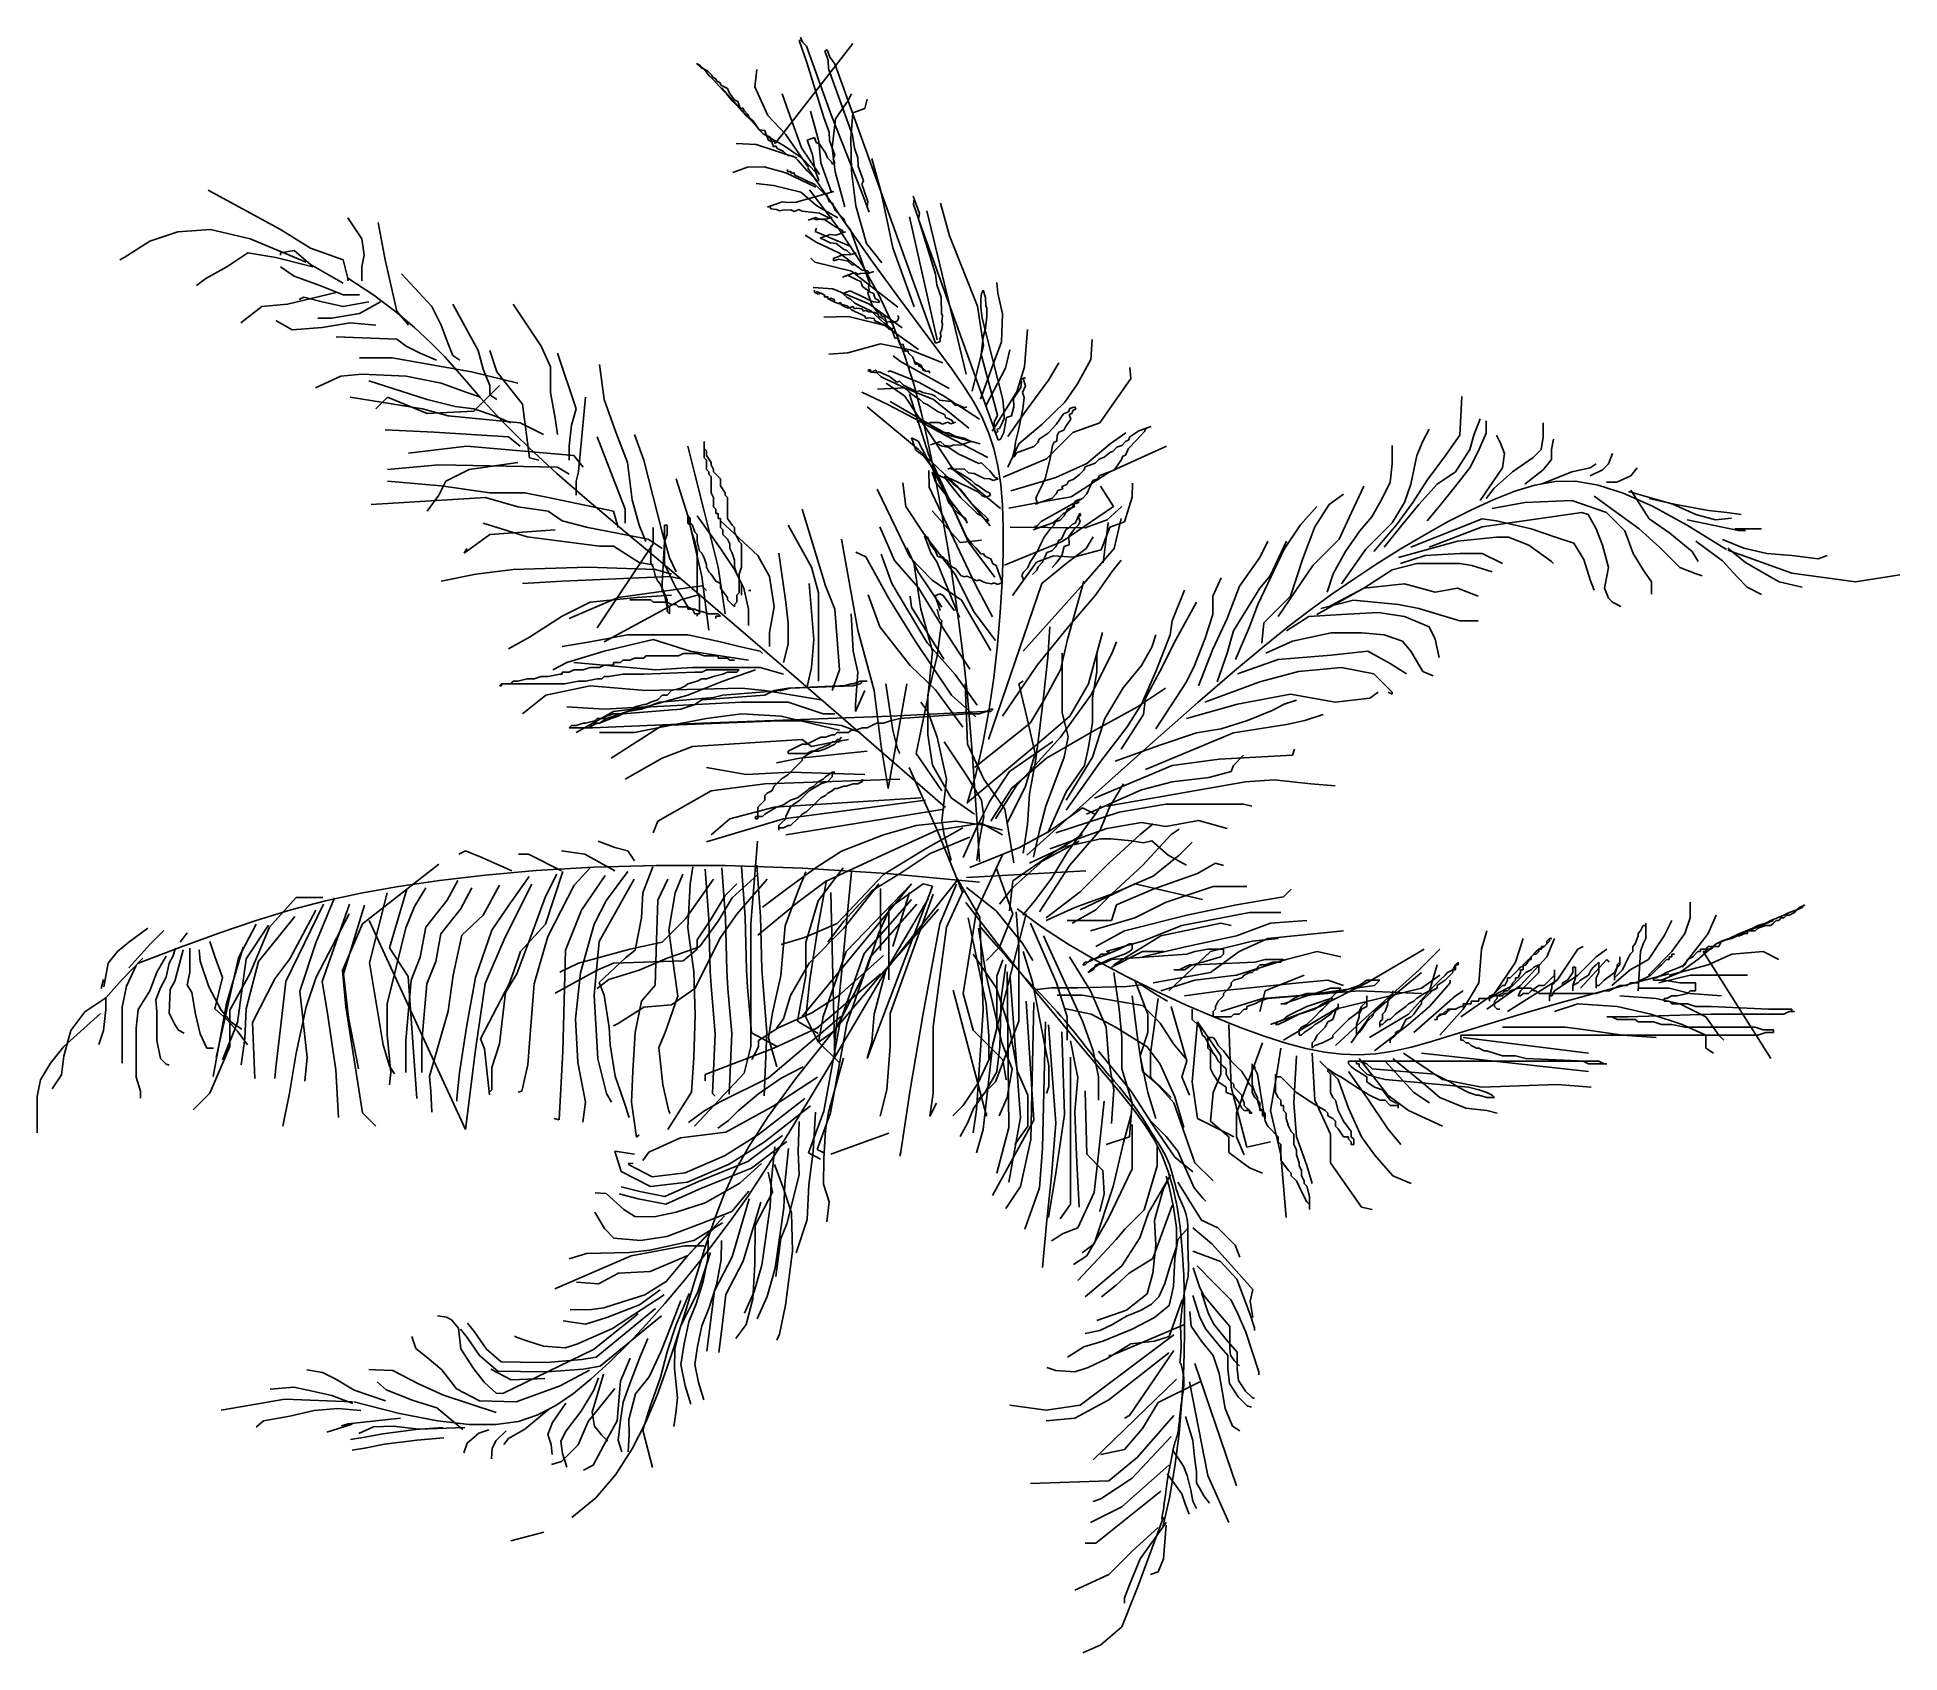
# Model space of a CAD drawing. Extents: x 19.14 to 21.15, y -12.74 to -11.
import ezdxf

# ---------------------------------------------------------------- set-up
doc = ezdxf.new("R2010")
doc.units = 0
doc.header["$MEASUREMENT"] = 0
doc.layers.get('0').update_dxf_attribs({"linetype": 'CONTINUOUS'})
doc.layers.add('DIBUJO', color=5, linetype='CONTINUOUS')

# ---------------------------------------------------------------- blocks, each defined once
blk = doc.blocks.new('ARBPPAL2')
at = {"layer": 'DIBUJO'}
for p, q in [((-0.1063, 0.677), (-0.0225, 0.7848)), ((-0.0778, 0.7889), (-0.0804, 0.7879)), ((-0.0804, 0.7879), (-0.0719, 0.7641)), ((-0.0768, 0.7862), (-0.0787, 0.7915)), ((-0.0787, 0.7915), (-0.0778, 0.7889)), ((-0.0723, 0.7819), (-0.0768, 0.7862)), ((-0.0456, 0.7078), (-0.0723, 0.7819)), ((-0.0719, 0.7641), (-0.0535, 0.7049)), ((-0.0499, 0.778), (-0.0526, 0.777)), ((-0.0526, 0.777), (-0.0488, 0.7664)), ((-0.0471, 0.77), (-0.0499, 0.778)), ((-0.0488, 0.7664), (-0.0486, 0.7575)), ((-0.0416, 0.763), (-0.0471, 0.77)), ((-0.1875, 0.7614), (-0.1911, 0.7631)), ((-0.1911, 0.7631), (-0.1865, 0.7587)), ((-0.1829, 0.757), (-0.1875, 0.7614)), ((-0.1865, 0.7587), (-0.1829, 0.757)), ((-0.1793, 0.7553), (-0.1829, 0.757)), ((-0.1829, 0.757), (-0.1774, 0.75)), ((-0.1748, 0.751), (-0.1793, 0.7553)), ((-0.1774, 0.75), (-0.1729, 0.7457)), ((-0.1738, 0.7484), (-0.1748, 0.751)), ((-0.1702, 0.7467), (-0.1738, 0.7484)), ((-0.1729, 0.7457), (-0.1628, 0.7344)), ((-0.1693, 0.744), (-0.1702, 0.7467)), ((-0.1657, 0.7423), (-0.1693, 0.744)), ((-0.1282, 0.7379), (-0.126, 0.7566)), ((-0.0486, 0.7575), (-0.0228, 0.686)), ((0.067, 0.4612), (-0.0416, 0.763)), ((-0.1647, 0.7397), (-0.1657, 0.7423)), ((-0.1611, 0.738), (-0.1647, 0.7397)), ((-0.119, 0.6873), (-0.1637, 0.737)), ((-0.1628, 0.7344), (-0.1582, 0.73)), ((-0.1575, 0.7363), (-0.1611, 0.738)), ((-0.1582, 0.73), (-0.1527, 0.723)), ((-0.1556, 0.731), (-0.1575, 0.7363)), ((-0.1501, 0.724), (-0.1556, 0.731)), ((-0.1465, 0.7223), (-0.1501, 0.724)), ((-0.1141, 0.707), (-0.1282, 0.7379)), ((-0.092, 0.712), (-0.0986, 0.7305)), ((-0.0273, 0.7233), (-0.0239, 0.7305)), ((-0.0093, 0.7148), (-0.0069, 0.7247)), ((-0.1527, 0.723), (-0.1482, 0.7187)), ((-0.1482, 0.7187), (-0.1381, 0.7074)), ((-0.1436, 0.7143), (-0.1465, 0.7223)), ((-0.141, 0.7153), (-0.1436, 0.7143)), ((-0.14, 0.7127), (-0.141, 0.7153)), ((-0.1355, 0.7083), (-0.14, 0.7127)), ((-0.1381, 0.7074), (-0.129, 0.6987)), ((-0.1345, 0.7057), (-0.1355, 0.7083)), ((-0.13, 0.7013), (-0.1345, 0.7057)), ((-0.0949, 0.687), (-0.1141, 0.707)), ((-0.0777, 0.6723), (-0.092, 0.712)), ((-0.0592, 0.679), (-0.0679, 0.7117)), ((-0.0535, 0.7049), (-0.0478, 0.689)), ((-0.0125, 0.624), (-0.0456, 0.7078)), ((-0.0411, 0.7034), (-0.0273, 0.7233)), ((-0.0245, 0.6824), (-0.0225, 0.7101)), ((-0.0225, 0.7101), (-0.0093, 0.7148)), ((-0.1235, 0.6917), (-0.13, 0.7013)), ((-0.129, 0.6987), (-0.1235, 0.6917)), ((-0.119, 0.6873), (-0.1235, 0.6917)), ((-0.1235, 0.6917), (-0.1173, 0.6909)), ((-0.1154, 0.6856), (-0.119, 0.6873)), ((-0.0964, 0.6745), (-0.119, 0.6873)), ((-0.1173, 0.6909), (-0.1154, 0.6856)), ((-0.1135, 0.6803), (-0.1154, 0.6856)), ((-0.1154, 0.6856), (-0.1118, 0.6839)), ((-0.1118, 0.6839), (-0.1099, 0.6786)), ((-0.0701, 0.6511), (-0.0949, 0.687)), ((-0.0478, 0.689), (-0.0476, 0.6801)), ((-0.0448, 0.6722), (-0.0411, 0.7034)), ((-0.0228, 0.686), (-0.0207, 0.6718)), ((-0.1267, 0.6756), (-0.1481, 0.6769)), ((-0.0828, 0.6615), (-0.1267, 0.6756)), ((-0.1099, 0.6786), (-0.1135, 0.6803)), ((-0.1099, 0.6786), (-0.1072, 0.6796)), ((-0.108, 0.6734), (-0.1099, 0.6786)), ((-0.1053, 0.6743), (-0.108, 0.6734)), ((-0.1072, 0.6796), (-0.1063, 0.677)), ((-0.1044, 0.6717), (-0.1053, 0.6743)), ((-0.0972, 0.6683), (-0.1044, 0.6717)), ((-0.0926, 0.6639), (-0.0972, 0.6683)), ((-0.0765, 0.6607), (-0.0964, 0.6745)), ((-0.0864, 0.6632), (-0.0926, 0.6639)), ((-0.0583, 0.6434), (-0.0777, 0.6723)), ((-0.0637, 0.6833), (-0.0716, 0.6804)), ((-0.0716, 0.6804), (-0.0659, 0.6646)), ((-0.0659, 0.6646), (-0.0629, 0.6477)), ((-0.0618, 0.678), (-0.0637, 0.6833)), ((-0.0582, 0.6763), (-0.0618, 0.678)), ((-0.0568, 0.6559), (-0.0592, 0.679)), ((-0.0517, 0.6667), (-0.0582, 0.6763)), ((-0.0498, 0.6614), (-0.0517, 0.6667)), ((-0.0476, 0.6801), (-0.0419, 0.6642)), ((-0.0415, 0.6464), (-0.0448, 0.6722)), ((-0.0419, 0.6642), (-0.0436, 0.6606)), ((-0.0237, 0.6469), (-0.0245, 0.6824)), ((-0.0207, 0.6718), (-0.0169, 0.6613)), ((-0.1359, 0.6513), (-0.1518, 0.6456)), ((-0.1181, 0.6518), (-0.1359, 0.6513)), ((-0.0948, 0.6452), (-0.1181, 0.6518)), ((-0.0624, 0.6299), (-0.0948, 0.6452)), ((-0.0931, 0.6488), (-0.0922, 0.6461)), ((-0.0922, 0.6461), (-0.0895, 0.6471)), ((-0.0895, 0.6471), (-0.0886, 0.6444)), ((-0.0886, 0.6444), (-0.0859, 0.6454)), ((-0.0818, 0.6588), (-0.0864, 0.6632)), ((-0.0859, 0.6454), (-0.085, 0.6427)), ((-0.0718, 0.6475), (-0.0818, 0.6588)), ((-0.0619, 0.6451), (-0.0765, 0.6607)), ((-0.0672, 0.6432), (-0.0718, 0.6475)), ((-0.071, 0.6502), (-0.0334, 0.5951)), ((-0.0629, 0.6477), (-0.0591, 0.6371)), ((-0.0454, 0.6241), (-0.0568, 0.6559)), ((-0.0453, 0.657), (-0.0498, 0.6614)), ((-0.0443, 0.6544), (-0.0453, 0.657)), ((-0.0417, 0.6553), (-0.0443, 0.6544)), ((-0.0436, 0.6606), (-0.0417, 0.6553)), ((-0.0308, 0.6084), (-0.0415, 0.6464)), ((-0.0192, 0.6096), (-0.0237, 0.6469)), ((-0.0169, 0.6613), (-0.0167, 0.6524)), ((-0.0167, 0.6524), (-0.011, 0.6365)), ((0.008, 0.6253), (-0.0018, 0.6607)), ((-0.7182, 0.6266), (-0.6402, 0.5839)), ((-0.1079, 0.6315), (-0.1266, 0.6338)), ((-0.0783, 0.6242), (-0.1079, 0.6315)), ((-0.085, 0.6427), (-0.0778, 0.6393)), ((-0.0834, 0.6134), (-0.0427, 0.625)), ((-0.0611, 0.6095), (-0.0783, 0.6242)), ((-0.0778, 0.6393), (-0.0742, 0.6377)), ((-0.0742, 0.6377), (-0.0706, 0.636)), ((-0.0706, 0.636), (-0.0634, 0.6326)), ((-0.039, 0.5871), (-0.069, 0.627)), ((-0.0626, 0.6388), (-0.0672, 0.6432)), ((-0.0634, 0.6326), (-0.0588, 0.6282)), ((-0.0617, 0.6362), (-0.0626, 0.6388)), ((-0.0591, 0.6371), (-0.0617, 0.6362)), ((-0.0588, 0.6282), (-0.0543, 0.6239)), ((-0.0543, 0.6239), (-0.0507, 0.6222)), ((-0.011, 0.6365), (-0.0127, 0.6329)), ((-0.0127, 0.6329), (-0.006, 0.6143)), ((-0.0048, 0.6028), (-0.0125, 0.624)), ((0.016, 0.5864), (0.008, 0.6253)), ((-0.1144, 0.6082), (-0.0985, 0.6139)), ((-0.1118, 0.6092), (-0.1144, 0.6082)), ((-0.1108, 0.6065), (-0.1118, 0.6092)), ((-0.1046, 0.6058), (-0.1108, 0.6065)), ((-0.101, 0.6041), (-0.1046, 0.6058)), ((-0.0983, 0.605), (-0.101, 0.6041)), ((-0.0985, 0.6139), (-0.0923, 0.6132)), ((-0.0894, 0.6053), (-0.0983, 0.605)), ((-0.0923, 0.6132), (-0.0834, 0.6134)), ((-0.0858, 0.6036), (-0.0894, 0.6053)), ((-0.0805, 0.6055), (-0.0858, 0.6036)), ((-0.0769, 0.6038), (-0.0805, 0.6055)), ((-0.0644, 0.6023), (-0.0769, 0.6038)), ((-0.0385, 0.5967), (-0.0611, 0.6095)), ((-0.0507, 0.6222), (-0.0478, 0.6142)), ((-0.0478, 0.6142), (-0.0442, 0.6125)), ((-0.0442, 0.6125), (-0.0414, 0.6046)), ((-0.0414, 0.6046), (-0.0368, 0.6003)), ((-0.0076, 0.5689), (-0.0192, 0.6096)), ((-0.006, 0.6143), (-0.0068, 0.6081)), ((-0.0068, 0.6081), (-0.0048, 0.6028)), ((0.0495, 0.6014), (0.0428, 0.6199)), ((0.0428, 0.6199), (0.0437, 0.6173)), ((0.0437, 0.6173), (0.043, 0.611)), ((0.043, 0.611), (0.0478, 0.5978)), ((0.0999, 0.4281), (0.0574, 0.6043)), ((0.0821, 0.5772), (0.0723, 0.6126)), ((-0.7157, 0.5839), (-0.7509, 0.5814)), ((-0.6729, 0.5739), (-0.7157, 0.5839)), ((-0.6402, 0.5839), (-0.6076, 0.5638)), ((-0.5673, 0.5965), (-0.5523, 0.5739)), ((-0.5347, 0.5915), (-0.5271, 0.5513)), ((-0.0705, 0.5941), (-0.0625, 0.597)), ((-0.0652, 0.596), (-0.0705, 0.5941)), ((-0.0616, 0.5943), (-0.0652, 0.596)), ((-0.0582, 0.6015), (-0.0644, 0.6023)), ((-0.0631, 0.5818), (-0.0614, 0.5854)), ((-0.0625, 0.597), (-0.0589, 0.5953)), ((-0.0589, 0.5953), (-0.0616, 0.5943)), ((-0.0589, 0.5953), (-0.0501, 0.5955)), ((-0.0527, 0.5945), (-0.0589, 0.5953)), ((-0.051, 0.5981), (-0.0582, 0.6015)), ((-0.0409, 0.5868), (-0.0527, 0.5945)), ((-0.0474, 0.5964), (-0.051, 0.5981)), ((-0.0501, 0.5955), (-0.0448, 0.5974)), ((-0.0448, 0.5974), (-0.0474, 0.5964)), ((-0.0373, 0.5851), (-0.0409, 0.5868)), ((-0.0144, 0.5496), (-0.039, 0.5871)), ((-0.0337, 0.5834), (-0.0373, 0.5851)), ((-0.0368, 0.6003), (-0.0323, 0.5959)), ((-0.0328, 0.5808), (-0.0337, 0.5834)), ((-0.0334, 0.5951), (-0.0012, 0.5493)), ((-0.0323, 0.5959), (-0.0304, 0.5906)), ((-0.0304, 0.5906), (-0.0249, 0.5836)), ((-0.0249, 0.5836), (-0.0039, 0.5254)), ((0.021, 0.5642), (0.016, 0.5864)), ((0.0687, 0.4648), (0.0389, 0.5976)), ((0.0478, 0.5978), (0.067, 0.5359)), ((0.0487, 0.5951), (0.0495, 0.6014)), ((0.1316, 0.3648), (0.0487, 0.5951)), ((-0.781, 0.5714), (-0.8087, 0.5538)), ((-0.7509, 0.5814), (-0.781, 0.5714)), ((-0.6126, 0.5487), (-0.6729, 0.5739)), ((-0.6076, 0.5638), (-0.5724, 0.5513)), ((-0.5523, 0.5739), (-0.5497, 0.5563)), ((-0.0619, 0.5703), (-0.0737, 0.578)), ((-0.0244, 0.5658), (-0.0631, 0.5818)), ((-0.0367, 0.5584), (-0.0619, 0.5703)), ((-0.0576, 0.5748), (-0.047, 0.5787)), ((-0.054, 0.5732), (-0.0576, 0.5748)), ((-0.0504, 0.5715), (-0.054, 0.5732)), ((-0.0468, 0.5698), (-0.0504, 0.5715)), ((-0.047, 0.5787), (-0.0407, 0.5779)), ((-0.0405, 0.569), (-0.0468, 0.5698)), ((-0.0407, 0.5779), (-0.0301, 0.5817)), ((-0.0324, 0.563), (-0.0405, 0.569)), ((-0.0301, 0.5817), (-0.0328, 0.5808)), ((-0.0288, 0.5613), (-0.0324, 0.563)), ((0.0089, 0.5479), (-0.0076, 0.5689)), ((0.0438, 0.5007), (0.021, 0.5642)), ((0.1123, 0.5014), (0.0821, 0.5772)), ((-0.8087, 0.5538), (-0.8137, 0.5513)), ((-0.6981, 0.5437), (-0.7207, 0.5311)), ((-0.6754, 0.5588), (-0.6981, 0.5437)), ((-0.6453, 0.5538), (-0.6754, 0.5588)), ((-0.6051, 0.5437), (-0.6453, 0.5538)), ((-0.6252, 0.5613), (-0.6402, 0.5588)), ((-0.6402, 0.5588), (-0.6402, 0.5563)), ((-0.6402, 0.5437), (-0.6252, 0.5337)), ((-0.6076, 0.5462), (-0.6252, 0.5613)), ((-0.59, 0.5362), (-0.6076, 0.5462)), ((-0.5724, 0.5513), (-0.5673, 0.5311)), ((-0.5497, 0.5563), (-0.5523, 0.5437)), ((-0.5523, 0.5437), (-0.5523, 0.5286)), ((-0.5271, 0.5513), (-0.5146, 0.496)), ((-0.0632, 0.5489), (-0.0677, 0.5532)), ((-0.0238, 0.5391), (-0.0632, 0.5489)), ((-0.0437, 0.5529), (-0.0331, 0.5567)), ((-0.0427, 0.5503), (-0.0437, 0.5529)), ((-0.0375, 0.5522), (-0.0427, 0.5503)), ((-0.0276, 0.5497), (-0.0375, 0.5522)), ((-0.0123, 0.5403), (-0.0367, 0.5584)), ((-0.0331, 0.5567), (-0.0242, 0.5569)), ((-0.0242, 0.5569), (-0.0288, 0.5613)), ((-0.0231, 0.5454), (-0.0276, 0.5497)), ((-0.0242, 0.5569), (-0.0189, 0.5588)), ((-0.0189, 0.5588), (-0.0242, 0.5569)), ((-0.0204, 0.5464), (-0.0231, 0.5454)), ((-0.0123, 0.5403), (-0.0204, 0.5464)), ((0.0054, 0.5142), (-0.0144, 0.5496)), ((-0.0012, 0.5493), (0.0261, 0.5117)), ((-0.7207, 0.5311), (-0.7308, 0.5236)), ((-0.6252, 0.5337), (-0.5975, 0.5236)), ((-0.5975, 0.5236), (-0.5724, 0.5136)), ((-0.5724, 0.5261), (-0.59, 0.5362)), ((-0.5395, 0.513), (-0.5674, 0.5317)), ((-0.5673, 0.5311), (-0.5673, 0.5286)), ((-0.5095, 0.5362), (-0.4768, 0.501)), ((-0.0334, 0.5327), (-0.0202, 0.5375)), ((-0.0281, 0.5346), (-0.0334, 0.5327)), ((-0.0245, 0.5329), (-0.0281, 0.5346)), ((-0.0173, 0.5295), (-0.0245, 0.5329)), ((0.0261, 0.5003), (-0.0238, 0.5391)), ((-0.0202, 0.5375), (-0.0166, 0.5358)), ((-0.0137, 0.5278), (-0.0173, 0.5295)), ((-0.0166, 0.5358), (-0.014, 0.5367)), ((-0.014, 0.5367), (-0.0051, 0.5369)), ((-0.0118, 0.5225), (-0.0137, 0.5278)), ((-0.006, 0.5396), (-0.0123, 0.5403)), ((-0.0051, 0.5369), (-0.006, 0.5396)), ((-0.0039, 0.5254), (-0.0056, 0.5218)), ((-0.0051, 0.5369), (0.0002, 0.5388)), ((0.0002, 0.5388), (-0.0051, 0.5369)), ((0.067, 0.5359), (0.0682, 0.5244)), ((0.0682, 0.5244), (0.073, 0.5112)), ((0.1343, 0.5153), (0.1331, 0.5268)), ((-0.6327, 0.5035), (-0.6604, 0.501)), ((-0.5799, 0.5161), (-0.6327, 0.5035)), ((-0.6151, 0.511), (-0.6201, 0.5085)), ((-0.595, 0.506), (-0.6151, 0.511)), ((-0.5724, 0.501), (-0.595, 0.506)), ((-0.5724, 0.5136), (-0.5548, 0.5136)), ((-0.5447, 0.506), (-0.5724, 0.501)), ((-0.5322, 0.506), (-0.5548, 0.4935)), ((-0.5157, 0.4952), (-0.5395, 0.513)), ((-0.4542, 0.5035), (-0.4266, 0.4533)), ((-0.3889, 0.5035), (-0.3587, 0.4583)), ((-0.0438, 0.52), (-0.0652, 0.5213)), ((-0.0633, 0.516), (-0.0642, 0.5186)), ((-0.0642, 0.5186), (-0.0633, 0.516)), ((-0.0633, 0.516), (-0.0606, 0.5169)), ((-0.0597, 0.5143), (-0.0633, 0.516)), ((-0.0606, 0.5169), (-0.057, 0.5152)), ((-0.057, 0.5152), (-0.0597, 0.5143)), ((-0.0534, 0.5135), (-0.057, 0.5152)), ((-0.057, 0.5152), (-0.0534, 0.5135)), ((-0.0525, 0.5109), (-0.0534, 0.5135)), ((-0.0534, 0.5135), (-0.0489, 0.5092)), ((-0.0498, 0.5118), (-0.0525, 0.5109)), ((-0.0489, 0.5092), (-0.0498, 0.5118)), ((-0.0462, 0.5101), (-0.0489, 0.5092)), ((-0.0489, 0.5092), (-0.0453, 0.5075)), ((-0.0426, 0.5084), (-0.0462, 0.5101)), ((-0.0453, 0.5075), (-0.0417, 0.5058)), ((-0.0052, 0.504), (-0.0438, 0.52)), ((-0.0417, 0.5058), (-0.0426, 0.5084)), ((-0.0381, 0.5041), (-0.0417, 0.5058)), ((-0.0417, 0.5058), (-0.0381, 0.5041)), ((-0.0354, 0.5051), (-0.0381, 0.5041)), ((-0.0381, 0.5041), (-0.0282, 0.5017)), ((-0.0345, 0.5024), (-0.0354, 0.5051)), ((-0.033, 0.5149), (-0.0251, 0.5178)), ((-0.0285, 0.5106), (-0.033, 0.5149)), ((-0.0249, 0.5089), (-0.0285, 0.5106)), ((-0.0251, 0.5178), (-0.0215, 0.5161)), ((-0.0203, 0.5045), (-0.0249, 0.5089)), ((-0.0215, 0.5161), (-0.0143, 0.5127)), ((-0.0167, 0.5028), (-0.0203, 0.5045)), ((-0.0023, 0.496), (-0.0167, 0.5028)), ((-0.0143, 0.5127), (-0.0107, 0.511)), ((-0.0037, 0.5165), (-0.0118, 0.5225)), ((-0.0107, 0.511), (-0.0035, 0.5076)), ((-0.0046, 0.5191), (-0.0063, 0.5155)), ((-0.0063, 0.5155), (-0.0016, 0.5023)), ((-0.0056, 0.5218), (-0.0046, 0.5191)), ((0.031, 0.4781), (-0.0052, 0.504)), ((-0.0001, 0.5148), (-0.0037, 0.5165)), ((-0.0035, 0.5076), (0.0001, 0.5059)), ((0.0018, 0.5095), (-0.0001, 0.5148)), ((0.0001, 0.5059), (0.0064, 0.5051)), ((0.0054, 0.5078), (0.0018, 0.5095)), ((0.0211, 0.4806), (0.0054, 0.5142)), ((0.0064, 0.5051), (0.0054, 0.5078)), ((0.0261, 0.5117), (0.0491, 0.4808)), ((0.073, 0.5112), (0.0734, 0.4934)), ((0.1165, 0.5149), (0.1157, 0.5086)), ((0.1157, 0.5086), (0.1159, 0.4997)), ((0.1182, 0.5185), (0.1165, 0.5149)), ((0.121, 0.5105), (0.1182, 0.5185)), ((0.1212, 0.5016), (0.121, 0.5105)), ((0.1392, 0.4931), (0.1343, 0.5153)), ((-0.6604, 0.501), (-0.683, 0.4834)), ((-0.6277, 0.4759), (-0.6453, 0.4859)), ((-0.5849, 0.4884), (-0.6, 0.4884)), ((-0.5648, 0.4834), (-0.595, 0.4784)), ((-0.5548, 0.4935), (-0.5849, 0.4884)), ((-0.5372, 0.4809), (-0.5648, 0.4834)), ((-0.4955, 0.4782), (-0.5157, 0.4952)), ((-0.5146, 0.496), (-0.502, 0.4809)), ((-0.4768, 0.501), (-0.4668, 0.4809)), ((-0.0271, 0.4901), (-0.0538, 0.4895)), ((-0.0273, 0.499), (-0.0345, 0.5024)), ((-0.0282, 0.5017), (-0.0237, 0.4973)), ((-0.022, 0.5009), (-0.0273, 0.499)), ((0.0123, 0.4804), (-0.0271, 0.4901)), ((-0.0237, 0.4973), (-0.0201, 0.4956)), ((-0.021, 0.4983), (-0.022, 0.5009)), ((-0.0184, 0.4992), (-0.021, 0.4983)), ((-0.0201, 0.4956), (-0.0129, 0.4922)), ((-0.0122, 0.4985), (-0.0184, 0.4992)), ((-0.0129, 0.4922), (-0.0093, 0.4905)), ((-0.0112, 0.4958), (-0.0122, 0.4985)), ((-0.0086, 0.4968), (-0.0112, 0.4958)), ((-0.0093, 0.4905), (-0.0083, 0.4879)), ((-0.005, 0.4951), (-0.0086, 0.4968)), ((-0.0083, 0.4879), (-0.0057, 0.4888)), ((-0.0057, 0.4888), (0.0006, 0.4881)), ((0.0013, 0.4943), (-0.005, 0.4951)), ((0.0022, 0.4917), (-0.0023, 0.496)), ((-0.0016, 0.5023), (0.0039, 0.4953)), ((0.0006, 0.4881), (0.0015, 0.4855)), ((0.0049, 0.4927), (0.0013, 0.4943)), ((0.0015, 0.4855), (0.0087, 0.4821)), ((0.0114, 0.483), (0.0022, 0.4917)), ((0.0039, 0.4953), (0.0075, 0.4936)), ((0.0058, 0.49), (0.0049, 0.4927)), ((0.0094, 0.4883), (0.0058, 0.49)), ((0.0075, 0.4936), (0.0085, 0.491)), ((0.0085, 0.491), (0.0121, 0.4893)), ((0.014, 0.484), (0.0094, 0.4883)), ((0.0149, 0.4813), (0.0114, 0.483)), ((0.0121, 0.4893), (0.0149, 0.4813)), ((0.0166, 0.4849), (0.014, 0.484)), ((0.0202, 0.4832), (0.0166, 0.4849)), ((0.0255, 0.4851), (0.0202, 0.4832)), ((0.0272, 0.4887), (0.0255, 0.4851)), ((0.0263, 0.4914), (0.0272, 0.4887)), ((0.0734, 0.4934), (0.0743, 0.4907)), ((0.0743, 0.4907), (0.0736, 0.4845)), ((0.0736, 0.4845), (0.0745, 0.4818)), ((0.1187, 0.4588), (0.1123, 0.5014)), ((0.1159, 0.4997), (0.1171, 0.4882)), ((0.1171, 0.4882), (0.1397, 0.4006)), ((0.1209, 0.4776), (0.1224, 0.4901)), ((0.1222, 0.499), (0.1212, 0.5016)), ((0.1224, 0.4901), (0.1222, 0.499)), ((0.1382, 0.4629), (0.1392, 0.4931)), ((-0.595, 0.4784), (-0.6277, 0.4759)), ((-0.5799, 0.4683), (-0.5146, 0.4658)), ((-0.5146, 0.4658), (-0.5045, 0.4583)), ((-0.4781, 0.462), (-0.4955, 0.4782)), ((-0.4668, 0.4809), (-0.4592, 0.4608)), ((0.0087, 0.4821), (0.0123, 0.4804)), ((0.0123, 0.4804), (0.0149, 0.4813)), ((0.0485, 0.4545), (0.0123, 0.4804)), ((0.0149, 0.4813), (0.0159, 0.4787)), ((0.0169, 0.476), (0.0149, 0.4813)), ((0.0149, 0.4813), (0.0195, 0.477)), ((0.0159, 0.4787), (0.0195, 0.477)), ((0.0221, 0.4779), (0.0169, 0.476)), ((0.0195, 0.477), (0.0221, 0.4779)), ((0.0195, 0.477), (0.0233, 0.4664)), ((0.0336, 0.4484), (0.0211, 0.4806)), ((0.0233, 0.4664), (0.026, 0.4673)), ((0.026, 0.4673), (0.0288, 0.4594)), ((0.0491, 0.4808), (0.0683, 0.4553)), ((0.0723, 0.4631), (0.067, 0.4612)), ((0.0731, 0.4693), (0.0714, 0.4657)), ((0.0714, 0.4657), (0.0723, 0.4631)), ((0.0738, 0.4756), (0.0721, 0.472)), ((0.0721, 0.472), (0.0731, 0.4693)), ((0.0745, 0.4818), (0.0738, 0.4756)), ((0.1177, 0.4615), (0.1185, 0.4677)), ((0.1185, 0.4677), (0.1209, 0.4776)), ((0.129, 0.4386), (0.1382, 0.4629)), ((0.1628, 0.4358), (0.1663, 0.476)), ((0.2347, 0.4438), (0.236, 0.4652)), ((-0.5548, 0.4457), (-0.5196, 0.4457)), ((-0.5196, 0.4457), (-0.4341, 0.4306)), ((-0.5045, 0.4583), (-0.4894, 0.4507)), ((-0.4894, 0.4507), (-0.4718, 0.4432)), ((-0.4629, 0.4465), (-0.4781, 0.462)), ((-0.4494, 0.4315), (-0.4629, 0.4465)), ((-0.4592, 0.4608), (-0.4542, 0.4482)), ((-0.4542, 0.4482), (-0.4467, 0.4432)), ((-0.4266, 0.4533), (-0.4215, 0.4332)), ((-0.414, 0.4533), (-0.4065, 0.4306)), ((-0.3587, 0.4583), (-0.3486, 0.4357)), ((-0.3411, 0.4507), (-0.321, 0.3904)), ((-0.0279, 0.4509), (-0.0484, 0.4496)), ((0.0074, 0.4607), (-0.0279, 0.4509)), ((0.0396, 0.4543), (0.0074, 0.4607)), ((0.0292, 0.4416), (0.0211, 0.4476)), ((0.0288, 0.4594), (0.0315, 0.4603)), ((0.0315, 0.4603), (0.0343, 0.4524)), ((0.0434, 0.4173), (0.0336, 0.4484)), ((0.0343, 0.4524), (0.037, 0.4534)), ((0.037, 0.4534), (0.0379, 0.4507)), ((0.0379, 0.4507), (0.0425, 0.4464)), ((0.0747, 0.44), (0.0396, 0.4543)), ((0.0425, 0.4464), (0.0444, 0.4411)), ((0.0683, 0.4553), (0.0841, 0.434)), ((0.1065, 0.4096), (0.1187, 0.4588)), ((0.1163, 0.449), (0.1177, 0.4615)), ((0.1338, 0.3835), (0.1163, 0.449)), ((0.1424, 0.4345), (0.1473, 0.4542)), ((0.2202, 0.4176), (0.2347, 0.4438)), ((-0.6025, 0.4131), (-0.5749, 0.4256)), ((-0.5749, 0.4256), (-0.5523, 0.4281)), ((-0.5523, 0.4281), (-0.5045, 0.4256)), ((-0.5045, 0.4256), (-0.4668, 0.4181)), ((-0.4368, 0.417), (-0.4494, 0.4315)), ((-0.4341, 0.4306), (-0.3838, 0.4181)), ((-0.4215, 0.4332), (-0.414, 0.4156)), ((-0.4065, 0.4306), (-0.3788, 0.3955)), ((-0.3486, 0.4357), (-0.3486, 0.408)), ((-0.2958, 0.4382), (-0.2908, 0.4005)), ((-0.0035, 0.4328), (-0.0061, 0.4319)), ((-0.0061, 0.4319), (-0.0025, 0.4302)), ((-0.0025, 0.4302), (-0.0035, 0.4328)), ((0.0028, 0.4321), (-0.0025, 0.4302)), ((-0.0025, 0.4302), (0.0037, 0.4294)), ((0.0037, 0.4294), (0.0028, 0.4321)), ((0.0064, 0.4304), (0.0037, 0.4294)), ((0.0037, 0.4294), (0.0083, 0.4251)), ((0.01, 0.4287), (0.0064, 0.4304)), ((0.0083, 0.4251), (0.0119, 0.4234)), ((0.0172, 0.4253), (0.01, 0.4287)), ((0.0119, 0.4234), (0.0191, 0.42)), ((0.0179, 0.4315), (0.0153, 0.4306)), ((0.0253, 0.4193), (0.0172, 0.4253)), ((0.0494, 0.4189), (0.0179, 0.4315)), ((0.0815, 0.4126), (0.0292, 0.4416)), ((0.0444, 0.4411), (0.048, 0.4394)), ((0.0453, 0.4384), (0.0444, 0.4411)), ((0.048, 0.4394), (0.0453, 0.4384)), ((0.048, 0.4394), (0.0489, 0.4367)), ((0.0516, 0.4377), (0.048, 0.4394)), ((0.0489, 0.4367), (0.0525, 0.435)), ((0.0525, 0.435), (0.0516, 0.4377)), ((0.0525, 0.435), (0.0535, 0.4324)), ((0.0571, 0.4307), (0.0525, 0.435)), ((0.0535, 0.4324), (0.0571, 0.4307)), ((0.0571, 0.4307), (0.0597, 0.4316)), ((0.0597, 0.4316), (0.0571, 0.4307)), ((0.0597, 0.4316), (0.0607, 0.429)), ((0.0607, 0.429), (0.0597, 0.4316)), ((0.0841, 0.434), (0.0972, 0.4155)), ((0.1156, 0.4009), (0.129, 0.4386)), ((0.1211, 0.3939), (0.1424, 0.4345)), ((0.1546, 0.4089), (0.1628, 0.4358)), ((0.164, 0.4243), (0.1587, 0.4224)), ((0.1587, 0.4224), (0.1597, 0.4197)), ((0.1614, 0.4233), (0.164, 0.4243)), ((0.1642, 0.4154), (0.1614, 0.4233)), ((0.189, 0.4213), (0.2001, 0.4403)), ((0.2444, 0.3755), (0.2779, 0.4234)), ((0.2779, 0.4234), (0.2767, 0.435)), ((-0.5648, 0.403), (-0.4869, 0.3904)), ((-0.5447, 0.4206), (-0.4819, 0.4005)), ((-0.5246, 0.403), (-0.5372, 0.3904)), ((-0.4819, 0.3854), (-0.5246, 0.403)), ((-0.4668, 0.4181), (-0.4391, 0.408)), ((-0.4391, 0.408), (-0.4241, 0.403)), ((-0.4245, 0.4029), (-0.4368, 0.417)), ((-0.4039, 0.4156), (-0.4316, 0.3879)), ((-0.4119, 0.3891), (-0.4245, 0.4029)), ((-0.414, 0.4156), (-0.414, 0.4055)), ((-0.414, 0.4055), (-0.4065, 0.4005)), ((-0.3486, 0.408), (-0.3436, 0.3804)), ((-0.3109, 0.403), (-0.3185, 0.3226)), ((0.0161, 0.395), (-0.0127, 0.4086)), ((0.0335, 0.4132), (0.0042, 0.4116)), ((0.0337, 0.4043), (0.0138, 0.4181)), ((0.0191, 0.42), (0.0299, 0.4149)), ((0.028, 0.4202), (0.0253, 0.4193)), ((0.0325, 0.4159), (0.028, 0.4202)), ((0.0299, 0.4149), (0.0335, 0.4132)), ((0.0361, 0.4142), (0.0325, 0.4159)), ((0.0335, 0.4132), (0.038, 0.4089)), ((0.0649, 0.4006), (0.0335, 0.4132)), ((0.0863, 0.3246), (0.0337, 0.4043)), ((0.0433, 0.4108), (0.0361, 0.4142)), ((0.038, 0.4089), (0.0462, 0.4028)), ((0.0592, 0.3417), (0.039, 0.4062)), ((0.0469, 0.4091), (0.0433, 0.4108)), ((0.0513, 0.387), (0.0434, 0.4173)), ((0.0462, 0.4028), (0.0498, 0.4011)), ((0.0496, 0.41), (0.0469, 0.4091)), ((0.0755, 0.4044), (0.0494, 0.4189)), ((0.0532, 0.4083), (0.0496, 0.41)), ((0.063, 0.4059), (0.0532, 0.4083)), ((0.0666, 0.4042), (0.063, 0.4059)), ((0.0712, 0.3999), (0.0666, 0.4042)), ((0.1144, 0.3795), (0.0755, 0.4044)), ((0.0972, 0.4155), (0.1079, 0.3985)), ((0.128, 0.3665), (0.1546, 0.4089)), ((0.1589, 0.4135), (0.1512, 0.4017)), ((0.1597, 0.4197), (0.1589, 0.4135)), ((0.1608, 0.4082), (0.1642, 0.4154)), ((0.1627, 0.4029), (0.1608, 0.4082)), ((0.1613, 0.3904), (0.1627, 0.4029)), ((0.1648, 0.3887), (0.189, 0.4213)), ((0.2065, 0.3977), (0.2202, 0.4176)), ((0.6327, 0.3621), (0.6349, 0.4039)), ((-0.4869, 0.3904), (-0.4592, 0.3829)), ((-0.4819, 0.4005), (-0.4517, 0.393)), ((-0.4316, 0.3879), (-0.4819, 0.3854)), ((-0.4592, 0.3829), (-0.3813, 0.3754)), ((-0.4517, 0.393), (-0.4316, 0.3904)), ((-0.4316, 0.3904), (-0.409, 0.3829)), ((-0.399, 0.3754), (-0.4119, 0.3891)), ((-0.409, 0.3829), (-0.3914, 0.3754)), ((-0.3788, 0.3955), (-0.3713, 0.3377)), ((-0.321, 0.3904), (-0.326, 0.3729)), ((-0.2908, 0.4005), (-0.2782, 0.3653)), ((0.0057, 0.3823), (-0.007, 0.3927)), ((0.0484, 0.3468), (0.0057, 0.3823)), ((0.0495, 0.3771), (0.0161, 0.395)), ((0.0557, 0.3764), (0.0178, 0.3986)), ((0.0498, 0.4011), (0.0543, 0.3968)), ((0.0581, 0.3571), (0.0513, 0.387)), ((0.0543, 0.3968), (0.0579, 0.3951)), ((0.0579, 0.3951), (0.0697, 0.3874)), ((0.103, 0.3695), (0.0649, 0.4006)), ((0.0697, 0.3874), (0.0733, 0.3857)), ((0.0837, 0.3984), (0.0712, 0.3999)), ((0.0733, 0.3857), (0.0769, 0.384)), ((0.0769, 0.384), (0.0778, 0.3813)), ((0.0882, 0.394), (0.0837, 0.3984)), ((0.0909, 0.395), (0.0882, 0.394)), ((0.0945, 0.3933), (0.0909, 0.395)), ((0.0981, 0.3916), (0.0945, 0.3933)), ((0.1007, 0.3925), (0.0981, 0.3916)), ((0.1079, 0.3985), (0.1169, 0.3819)), ((0.1304, 0.3763), (0.1338, 0.3835)), ((0.1397, 0.4006), (0.1408, 0.389)), ((0.1408, 0.389), (0.141, 0.3801)), ((0.149, 0.383), (0.1437, 0.3811)), ((0.1451, 0.3607), (0.1648, 0.3887)), ((0.1514, 0.3928), (0.149, 0.383)), ((0.1512, 0.4017), (0.1514, 0.3928)), ((0.1581, 0.3743), (0.1613, 0.3904)), ((0.1821, 0.374), (0.2065, 0.3977)), ((0.205, 0.3852), (0.1972, 0.3735)), ((0.2103, 0.3871), (0.205, 0.3852)), ((0.212, 0.3907), (0.2103, 0.3871)), ((0.2112, 0.3845), (0.2139, 0.3854)), ((0.2131, 0.3792), (0.2112, 0.3845)), ((0.2173, 0.3926), (0.212, 0.3907)), ((0.2139, 0.3854), (0.2156, 0.389)), ((0.2156, 0.389), (0.2182, 0.39)), ((0.2182, 0.39), (0.2173, 0.3926)), ((-0.5271, 0.3678), (-0.4743, 0.3653)), ((-0.4743, 0.3653), (-0.3939, 0.3603)), ((-0.3855, 0.3619), (-0.399, 0.3754)), ((-0.3813, 0.3754), (-0.3562, 0.3628)), ((-0.3436, 0.3804), (-0.3411, 0.3628)), ((-0.326, 0.3729), (-0.3285, 0.3502)), ((-0.2782, 0.3653), (-0.2657, 0.3326)), ((-0.2581, 0.3628), (-0.2481, 0.3352)), ((0.0495, 0.3771), (0.0468, 0.3761)), ((0.0468, 0.3761), (0.0495, 0.3771)), ((0.0531, 0.3754), (0.0495, 0.3771)), ((0.0495, 0.3771), (0.0531, 0.3754)), ((0.0792, 0.3609), (0.0495, 0.3771)), ((0.0557, 0.3764), (0.0531, 0.3754)), ((0.0531, 0.3754), (0.0593, 0.3747)), ((0.0593, 0.3747), (0.0557, 0.3764)), ((0.0819, 0.3618), (0.0557, 0.3764)), ((0.062, 0.3756), (0.0593, 0.3747)), ((0.0593, 0.3747), (0.0639, 0.3703)), ((0.0708, 0.3758), (0.062, 0.3756)), ((0.0639, 0.3703), (0.0747, 0.3652)), ((0.0744, 0.3741), (0.0708, 0.3758)), ((0.0797, 0.376), (0.0744, 0.3741)), ((0.0747, 0.3652), (0.0809, 0.3645)), ((0.0778, 0.3813), (0.0814, 0.3796)), ((0.0833, 0.3743), (0.0797, 0.376)), ((0.0809, 0.3645), (0.0881, 0.3611)), ((0.0814, 0.3796), (0.085, 0.3779)), ((0.0886, 0.3762), (0.0833, 0.3743)), ((0.085, 0.3779), (0.086, 0.3753)), ((0.086, 0.3753), (0.0886, 0.3762)), ((0.1169, 0.3819), (0.1242, 0.3651)), ((0.1242, 0.3651), (0.1299, 0.3476)), ((0.1307, 0.3674), (0.1304, 0.3763)), ((0.1345, 0.3568), (0.1307, 0.3674)), ((0.1343, 0.3657), (0.1316, 0.3648)), ((0.136, 0.3693), (0.1333, 0.3684)), ((0.1333, 0.3684), (0.1343, 0.3657)), ((0.1376, 0.3729), (0.136, 0.3693)), ((0.141, 0.3801), (0.1376, 0.3729)), ((0.1405, 0.365), (0.1388, 0.3614)), ((0.1437, 0.3811), (0.1405, 0.365)), ((0.1532, 0.3546), (0.1556, 0.3645)), ((0.1556, 0.3645), (0.1581, 0.3743)), ((0.1568, 0.3529), (0.1821, 0.374)), ((0.1886, 0.3643), (0.1789, 0.3579)), ((0.1866, 0.3367), (0.2152, 0.365)), ((0.1929, 0.3689), (0.1886, 0.3643)), ((0.1972, 0.3735), (0.1929, 0.3689)), ((0.1977, 0.3557), (0.1984, 0.3619)), ((0.1984, 0.3619), (0.2001, 0.3655)), ((0.2001, 0.3655), (0.2054, 0.3674)), ((0.2054, 0.3674), (0.2071, 0.371)), ((0.2071, 0.371), (0.2131, 0.3792)), ((0.2152, 0.365), (0.2444, 0.3755)), ((0.2556, 0.3526), (0.2722, 0.3645)), ((0.2864, 0.3666), (0.2767, 0.3602)), ((0.2839, 0.3568), (0.2926, 0.3659)), ((0.2996, 0.3714), (0.2864, 0.3666)), ((0.2926, 0.3659), (0.2943, 0.3695)), ((0.2943, 0.3695), (0.2996, 0.3714)), ((0.5931, 0.3555), (0.5997, 0.3687)), ((0.6173, 0.3401), (0.6327, 0.3621)), ((0.6437, 0.3467), (0.6481, 0.3621)), ((0.6481, 0.3621), (0.6547, 0.3797)), ((0.6525, 0.3445), (0.6613, 0.3643)), ((0.6613, 0.3643), (0.6613, 0.3775)), ((0.6767, 0.3533), (0.6723, 0.3621)), ((0.7229, 0.3599), (0.7229, 0.3753)), ((-0.502, 0.3427), (-0.4391, 0.3502)), ((-0.4391, 0.3502), (-0.3235, 0.3402)), ((-0.3939, 0.3603), (-0.3813, 0.3502)), ((-0.3716, 0.3483), (-0.3855, 0.3619)), ((-0.357, 0.3347), (-0.3716, 0.3483)), ((-0.3285, 0.3502), (-0.3285, 0.3352)), ((-0.2984, 0.3603), (-0.2682, 0.2824)), ((-0.2003, 0.3502), (-0.1928, 0.3201)), ((-0.1827, 0.3377), (-0.1827, 0.3553)), ((-0.1827, 0.3553), (-0.1827, 0.3477)), ((-0.1827, 0.3477), (-0.1802, 0.3452)), ((-0.1802, 0.3452), (-0.1802, 0.3402)), ((0.0446, 0.3574), (0.041, 0.3591)), ((0.041, 0.3591), (0.0458, 0.3459)), ((0.0482, 0.3557), (0.0446, 0.3574)), ((0.0458, 0.3459), (0.0539, 0.3398)), ((0.0771, 0.3003), (0.0482, 0.3557)), ((0.0894, 0.3077), (0.0484, 0.3468)), ((0.0643, 0.3274), (0.0581, 0.3571)), ((0.0722, 0.3554), (0.0616, 0.3516)), ((0.0616, 0.3516), (0.0669, 0.3535)), ((0.0669, 0.3535), (0.0741, 0.3501)), ((0.0768, 0.351), (0.0722, 0.3554)), ((0.0741, 0.3501), (0.0804, 0.3493)), ((0.083, 0.3503), (0.0768, 0.351)), ((0.1234, 0.3379), (0.0792, 0.3609)), ((0.0804, 0.3493), (0.0921, 0.3416)), ((0.115, 0.3528), (0.0819, 0.3618)), ((0.0857, 0.3512), (0.083, 0.3503)), ((0.0946, 0.3515), (0.0857, 0.3512)), ((0.0881, 0.3611), (0.0979, 0.3587)), ((0.1051, 0.3553), (0.0946, 0.3515)), ((0.0979, 0.3587), (0.1015, 0.357)), ((0.1015, 0.357), (0.1051, 0.3553)), ((0.1299, 0.3476), (0.1342, 0.329)), ((0.1371, 0.3578), (0.1345, 0.3568)), ((0.1388, 0.3614), (0.1371, 0.3578)), ((0.1449, 0.3277), (0.1568, 0.3529)), ((0.15, 0.3385), (0.1525, 0.3484)), ((0.1525, 0.3484), (0.1532, 0.3546)), ((0.1544, 0.3431), (0.1527, 0.3395)), ((0.1729, 0.3497), (0.1544, 0.3431)), ((0.1772, 0.3543), (0.1729, 0.3497)), ((0.1789, 0.3579), (0.1772, 0.3543)), ((0.1902, 0.335), (0.1933, 0.3511)), ((0.1933, 0.3511), (0.195, 0.3547)), ((0.195, 0.3547), (0.1977, 0.3557)), ((0.2303, 0.3315), (0.2556, 0.3526)), ((0.2558, 0.3437), (0.2488, 0.3382)), ((0.2545, 0.3223), (0.3161, 0.3504)), ((0.2584, 0.3446), (0.2558, 0.3437)), ((0.2628, 0.3492), (0.2584, 0.3446)), ((0.2681, 0.3511), (0.2628, 0.3492)), ((0.2724, 0.3556), (0.2681, 0.3511)), ((0.2719, 0.3405), (0.2753, 0.3477)), ((0.2751, 0.3566), (0.2724, 0.3556)), ((0.2767, 0.3602), (0.2751, 0.3566)), ((0.2753, 0.3477), (0.2839, 0.3568)), ((0.56, 0.3313), (0.56, 0.3511)), ((0.5865, 0.3401), (0.5931, 0.3555)), ((0.6283, 0.3225), (0.6437, 0.3467)), ((0.6437, 0.3269), (0.6525, 0.3445)), ((0.6811, 0.3423), (0.6767, 0.3533)), ((0.6789, 0.3269), (0.6811, 0.3423)), ((0.7119, 0.3379), (0.7207, 0.3467)), ((0.7207, 0.3467), (0.7229, 0.3599)), ((0.7317, 0.3467), (0.7339, 0.3577)), ((0.7317, 0.3357), (0.7317, 0.3467)), ((0.7934, 0.3313), (0.7978, 0.3423)), ((-0.5246, 0.3251), (-0.4693, 0.3301)), ((-0.4693, 0.3301), (-0.3411, 0.3276)), ((-0.4366, 0.3251), (-0.4618, 0.3125)), ((-0.3838, 0.3326), (-0.4366, 0.3251)), ((-0.3713, 0.3377), (-0.3612, 0.3352)), ((-0.3418, 0.3209), (-0.357, 0.3347)), ((-0.3411, 0.3276), (-0.3285, 0.3201)), ((-0.3235, 0.3402), (-0.3134, 0.3276)), ((-0.3185, 0.3226), (-0.321, 0.3125)), ((-0.2657, 0.3326), (-0.2606, 0.2924)), ((-0.2481, 0.3352), (-0.228, 0.2573)), ((-0.1802, 0.3352), (-0.1827, 0.3377)), ((-0.1802, 0.3402), (-0.1752, 0.3326)), ((-0.1802, 0.3251), (-0.1802, 0.3352)), ((-0.1777, 0.3226), (-0.1802, 0.3251)), ((-0.1777, 0.3201), (-0.1777, 0.3226)), ((-0.1752, 0.3326), (-0.1752, 0.3301)), ((-0.1752, 0.3301), (-0.1727, 0.3251)), ((-0.1727, 0.3251), (-0.1727, 0.3226)), ((-0.1727, 0.3226), (-0.1651, 0.3151)), ((0.0539, 0.3398), (0.0649, 0.3258)), ((0.1024, 0.2466), (0.0592, 0.3417)), ((0.06, 0.3061), (0.0596, 0.3239)), ((0.0776, 0.3155), (0.0632, 0.3222)), ((0.0632, 0.3222), (0.067, 0.3116)), ((0.07, 0.298), (0.0643, 0.3274)), ((0.0649, 0.3258), (0.0733, 0.3109)), ((0.0801, 0.3253), (0.0853, 0.3272)), ((0.0827, 0.3263), (0.0801, 0.3253)), ((0.0863, 0.3246), (0.0827, 0.3263)), ((0.0853, 0.3272), (0.0899, 0.3229)), ((0.0889, 0.3255), (0.0863, 0.3246)), ((0.1371, 0.283), (0.0863, 0.3246)), ((0.0978, 0.3257), (0.0889, 0.3255)), ((0.0899, 0.3229), (0.0935, 0.3212)), ((0.0921, 0.3416), (0.0993, 0.3382)), ((0.1024, 0.3214), (0.0978, 0.3257)), ((0.0993, 0.3382), (0.1029, 0.3365)), ((0.1029, 0.3365), (0.1137, 0.3314)), ((0.1137, 0.3314), (0.1164, 0.3324)), ((0.1164, 0.3324), (0.1209, 0.328)), ((0.1209, 0.328), (0.1255, 0.3237)), ((0.1255, 0.3237), (0.131, 0.3167)), ((0.1342, 0.329), (0.1373, 0.3088)), ((0.1399, 0.3169), (0.1866, 0.3367)), ((0.1527, 0.3395), (0.15, 0.3385)), ((0.1853, 0.3153), (0.1902, 0.335)), ((0.1968, 0.3165), (0.2303, 0.3315)), ((0.2133, 0.2955), (0.2545, 0.3223)), ((0.2269, 0.3243), (0.2225, 0.3198)), ((0.2286, 0.3279), (0.2269, 0.3243)), ((0.2392, 0.3317), (0.2286, 0.3279)), ((0.2435, 0.3363), (0.2392, 0.3317)), ((0.2488, 0.3382), (0.2435, 0.3363)), ((0.2439, 0.3185), (0.2598, 0.3242)), ((0.2598, 0.3242), (0.2675, 0.3359)), ((0.2675, 0.3359), (0.2692, 0.3395)), ((0.2692, 0.3395), (0.2719, 0.3405)), ((0.5578, 0.3115), (0.56, 0.3313)), ((0.5799, 0.3093), (0.5865, 0.3401)), ((0.5975, 0.3137), (0.6173, 0.3401)), ((0.6085, 0.3093), (0.6283, 0.3225)), ((0.6283, 0.3071), (0.6437, 0.3269)), ((0.6547, 0.2917), (0.6789, 0.3269)), ((0.6701, 0.3049), (0.6899, 0.3225)), ((0.6899, 0.3225), (0.7119, 0.3379)), ((0.7031, 0.3093), (0.7229, 0.3247)), ((0.7207, 0.3093), (0.7537, 0.3225)), ((0.7229, 0.3247), (0.7317, 0.3357)), ((0.7537, 0.3225), (0.7735, 0.3269)), ((0.7735, 0.3269), (0.7801, 0.3313)), ((0.7735, 0.3181), (0.7867, 0.3247)), ((0.7867, 0.3247), (0.7934, 0.3313)), ((0.8176, 0.3181), (0.8242, 0.3269)), ((-0.5246, 0.3125), (-0.4668, 0.3075)), ((-0.4618, 0.3125), (-0.4693, 0.2975)), ((-0.4668, 0.3075), (-0.414, 0.3)), ((-0.3258, 0.3068), (-0.3418, 0.3209)), ((-0.309, 0.2924), (-0.3258, 0.3068)), ((-0.321, 0.3125), (-0.321, 0.2975)), ((-0.2129, 0.3151), (-0.2003, 0.2749)), ((-0.1928, 0.3201), (-0.1827, 0.2799)), ((-0.1752, 0.3176), (-0.1777, 0.3201)), ((-0.1752, 0.3), (-0.1752, 0.3176)), ((-0.1651, 0.3151), (-0.1651, 0.3075)), ((-0.1651, 0.3075), (-0.1601, 0.3)), ((0.0396, 0.23), (0.004, 0.3039)), ((0.0347, 0.2851), (0.0315, 0.3108)), ((0.0732, 0.278), (0.06, 0.3061)), ((0.067, 0.3116), (0.078, 0.2977)), ((0.0733, 0.3109), (0.1005, 0.2519)), ((0.0803, 0.3164), (0.0767, 0.3181)), ((0.0767, 0.3181), (0.0776, 0.3155)), ((0.0776, 0.3155), (0.0812, 0.3138)), ((0.0886, 0.3015), (0.0776, 0.3155)), ((0.0911, 0.3113), (0.0803, 0.3164)), ((0.0812, 0.3138), (0.0858, 0.3094)), ((0.0858, 0.3094), (0.0939, 0.3034)), ((0.126, 0.2641), (0.0894, 0.3077)), ((0.0947, 0.3096), (0.0911, 0.3113)), ((0.0935, 0.3212), (0.1053, 0.3134)), ((0.0939, 0.3034), (0.1049, 0.2894)), ((0.1019, 0.3062), (0.0947, 0.3096)), ((0.1127, 0.3011), (0.1019, 0.3062)), ((0.1086, 0.3206), (0.1024, 0.3214)), ((0.1053, 0.3134), (0.1098, 0.3091)), ((0.1194, 0.3155), (0.1086, 0.3206)), ((0.1098, 0.3091), (0.1134, 0.3074)), ((0.1134, 0.3074), (0.1216, 0.3014)), ((0.1257, 0.3148), (0.1194, 0.3155)), ((0.1293, 0.3131), (0.1257, 0.3148)), ((0.1346, 0.315), (0.1293, 0.3131)), ((0.131, 0.3167), (0.1346, 0.315)), ((0.1373, 0.3088), (0.1391, 0.2866)), ((0.1482, 0.302), (0.1968, 0.3165)), ((0.1768, 0.2973), (0.1819, 0.3081)), ((0.1819, 0.3081), (0.1853, 0.3153)), ((0.1989, 0.3023), (0.1972, 0.2987)), ((0.2042, 0.3042), (0.1989, 0.3023)), ((0.2086, 0.3087), (0.2033, 0.3068)), ((0.2033, 0.3068), (0.2042, 0.3042)), ((0.2103, 0.3123), (0.2086, 0.3087)), ((0.2156, 0.3142), (0.2103, 0.3123)), ((0.2225, 0.3198), (0.2156, 0.3142)), ((0.2302, 0.2986), (0.2369, 0.313)), ((0.2369, 0.313), (0.2422, 0.3149)), ((0.2422, 0.3149), (0.2439, 0.3185)), ((0.259, 0.285), (0.2451, 0.3069)), ((0.2792, 0.2953), (0.2797, 0.3104)), ((0.516, 0.2785), (0.5292, 0.3071)), ((0.549, 0.2939), (0.5578, 0.3115)), ((0.5732, 0.2895), (0.5799, 0.3093)), ((0.5821, 0.2895), (0.5975, 0.3137)), ((0.5887, 0.2873), (0.6085, 0.3093)), ((0.6107, 0.2851), (0.6283, 0.3071)), ((0.6613, 0.2939), (0.6701, 0.3049)), ((0.6921, 0.3016), (0.714, 0.3083)), ((0.714, 0.3083), (0.7356, 0.3121)), ((0.7356, 0.3121), (0.7579, 0.3123)), ((0.7579, 0.3123), (0.7821, 0.3083)), ((0.7821, 0.3083), (0.8093, 0.2996)), ((0.7911, 0.3115), (0.8022, 0.3115)), ((0.8022, 0.3115), (0.8176, 0.3181)), ((0.8176, 0.3027), (0.8374, 0.2719)), ((-0.5422, 0.2874), (-0.419, 0.295)), ((-0.4693, 0.2975), (-0.4819, 0.2799)), ((-0.419, 0.295), (-0.3838, 0.2849)), ((-0.414, 0.3), (-0.3763, 0.3)), ((-0.3838, 0.2849), (-0.3511, 0.2799)), ((-0.3763, 0.3), (-0.3511, 0.295)), ((-0.3511, 0.295), (-0.2808, 0.2799)), ((-0.291, 0.2771), (-0.309, 0.2924)), ((-0.2682, 0.2824), (-0.2682, 0.2673)), ((-0.2606, 0.2924), (-0.2531, 0.2648)), ((-0.1727, 0.295), (-0.1752, 0.3)), ((-0.1727, 0.2849), (-0.1727, 0.295)), ((-0.1701, 0.2824), (-0.1727, 0.2849)), ((-0.1701, 0.2774), (-0.1701, 0.2824)), ((-0.1601, 0.3), (-0.1601, 0.2975)), ((-0.1601, 0.2975), (-0.1576, 0.295)), ((-0.1576, 0.295), (-0.1576, 0.2723)), ((-0.0771, 0.2824), (-0.052, 0.1995)), ((0.0541, 0.2562), (0.0347, 0.2851)), ((0.0753, 0.269), (0.07, 0.298)), ((0.0836, 0.2907), (0.0771, 0.3003)), ((0.078, 0.2977), (0.0809, 0.2897)), ((0.0809, 0.2897), (0.0864, 0.2827)), ((0.1001, 0.2697), (0.0836, 0.2907)), ((0.0864, 0.2827), (0.091, 0.2784)), ((0.0941, 0.2945), (0.0886, 0.3015)), ((0.1078, 0.2815), (0.0941, 0.2945)), ((0.1049, 0.2894), (0.1095, 0.2851)), ((0.1095, 0.2851), (0.114, 0.2807)), ((0.1172, 0.2968), (0.1127, 0.3011)), ((0.1208, 0.2951), (0.1172, 0.2968)), ((0.1261, 0.297), (0.1208, 0.2951)), ((0.1216, 0.3014), (0.1252, 0.2997)), ((0.1252, 0.2997), (0.1261, 0.297)), ((0.1391, 0.2866), (0.1399, 0.262)), ((0.146, 0.2832), (0.1823, 0.2903)), ((0.1929, 0.2941), (0.1744, 0.2875)), ((0.1744, 0.2875), (0.177, 0.2884)), ((0.1751, 0.2937), (0.1768, 0.2973)), ((0.177, 0.2884), (0.1751, 0.2937)), ((0.181, 0.2689), (0.2258, 0.294)), ((0.1823, 0.2903), (0.2133, 0.2955)), ((0.1972, 0.2987), (0.1929, 0.2941)), ((0.2038, 0.2472), (0.259, 0.285)), ((0.2145, 0.284), (0.2075, 0.2785)), ((0.2075, 0.2785), (0.2092, 0.2821)), ((0.2092, 0.2821), (0.2171, 0.2849)), ((0.2162, 0.2876), (0.2145, 0.284)), ((0.2179, 0.2912), (0.2162, 0.2876)), ((0.2162, 0.2876), (0.2215, 0.2895)), ((0.2171, 0.2849), (0.2162, 0.2876)), ((0.2232, 0.2931), (0.2179, 0.2912)), ((0.2205, 0.2921), (0.2232, 0.2931)), ((0.2215, 0.2895), (0.2205, 0.2921)), ((0.2258, 0.294), (0.2302, 0.2986)), ((0.2522, 0.2706), (0.2679, 0.2852)), ((0.2709, 0.2684), (0.2792, 0.2953)), ((0.461, 0.2653), (0.4786, 0.2851)), ((0.4764, 0.2631), (0.4918, 0.2873)), ((0.4918, 0.2873), (0.5072, 0.2983)), ((0.538, 0.2741), (0.549, 0.2939)), ((0.56, 0.2675), (0.5732, 0.2895)), ((0.5644, 0.2653), (0.5821, 0.2895)), ((0.5688, 0.2631), (0.5887, 0.2873)), ((0.5975, 0.2697), (0.6107, 0.2851)), ((0.6447, 0.2813), (0.669, 0.2924)), ((0.6679, 0.2829), (0.7031, 0.2895)), ((0.669, 0.2924), (0.6921, 0.3016)), ((0.7031, 0.2895), (0.7537, 0.2917)), ((0.7537, 0.2917), (0.7911, 0.2785)), ((0.7779, 0.2961), (0.8264, 0.2609)), ((0.8093, 0.2996), (0.8407, 0.2855)), ((0.815, 0.3012), (0.8629, 0.2878)), ((0.8374, 0.2939), (0.866, 0.2873)), ((0.8407, 0.2855), (0.8774, 0.2654)), ((0.8629, 0.2878), (0.8877, 0.2764)), ((0.866, 0.2873), (0.9012, 0.2807)), ((-0.4215, 0.2673), (-0.3738, 0.2522)), ((-0.3511, 0.2799), (-0.3361, 0.2698)), ((-0.3361, 0.2698), (-0.3084, 0.2623)), ((-0.3084, 0.2623), (-0.2431, 0.2497)), ((-0.2695, 0.259), (-0.291, 0.2771)), ((-0.2808, 0.2799), (-0.2757, 0.2623)), ((-0.2531, 0.2648), (-0.2456, 0.2472)), ((-0.238, 0.2447), (-0.238, 0.2623)), ((-0.238, 0.2623), (-0.238, 0.2447)), ((-0.2229, 0.2648), (-0.2255, 0.2648)), ((-0.2255, 0.2648), (-0.2255, 0.2472)), ((-0.2229, 0.2548), (-0.2229, 0.2648)), ((-0.1978, 0.2723), (-0.2003, 0.2749)), ((-0.2003, 0.2749), (-0.2003, 0.2673)), ((-0.2003, 0.2749), (-0.1852, 0.2095)), ((-0.2003, 0.2673), (-0.1978, 0.2648)), ((-0.1978, 0.2673), (-0.1978, 0.2723)), ((-0.1953, 0.2648), (-0.1978, 0.2673)), ((-0.1978, 0.2648), (-0.1953, 0.2548)), ((-0.1928, 0.2573), (-0.1953, 0.2648)), ((-0.1903, 0.2749), (-0.1651, 0.2397)), ((-0.1827, 0.2799), (-0.1676, 0.2196)), ((-0.1676, 0.2774), (-0.1701, 0.2774)), ((-0.1676, 0.2723), (-0.1676, 0.2774)), ((-0.1651, 0.2723), (-0.1676, 0.2723)), ((-0.1651, 0.2623), (-0.1651, 0.2723)), ((-0.1651, 0.2698), (-0.1249, 0.2321)), ((-0.1626, 0.2598), (-0.1651, 0.2623)), ((-0.1576, 0.2723), (-0.1525, 0.2648)), ((-0.1525, 0.2648), (-0.15, 0.2623)), ((-0.15, 0.2623), (-0.15, 0.2573)), ((-0.0922, 0.2648), (-0.0671, 0.2196)), ((0.0228, 0.2269), (0.0068, 0.2631)), ((0.0935, 0.2464), (0.0633, 0.2804)), ((0.1097, 0.2014), (0.0732, 0.278)), ((0.0801, 0.2405), (0.0753, 0.269)), ((0.091, 0.2784), (0.0991, 0.2723)), ((0.0991, 0.2723), (0.101, 0.2671)), ((0.101, 0.2671), (0.1001, 0.2697)), ((0.1123, 0.2771), (0.1078, 0.2815)), ((0.1159, 0.2754), (0.1123, 0.2771)), ((0.114, 0.2807), (0.1231, 0.272)), ((0.1205, 0.2711), (0.1159, 0.2754)), ((0.1241, 0.2694), (0.1205, 0.2711)), ((0.1231, 0.272), (0.1241, 0.2694)), ((0.1399, 0.262), (0.1398, 0.2345)), ((0.1474, 0.2628), (0.2284, 0.262)), ((0.1935, 0.2674), (0.1724, 0.2598)), ((0.1741, 0.2634), (0.1767, 0.2644)), ((0.175, 0.2608), (0.1741, 0.2634)), ((0.1767, 0.2644), (0.181, 0.2689)), ((0.1902, 0.2602), (0.1945, 0.2648)), ((0.2005, 0.273), (0.1935, 0.2674)), ((0.1945, 0.2648), (0.1962, 0.2684)), ((0.1962, 0.2684), (0.2015, 0.2703)), ((0.2049, 0.2775), (0.2005, 0.273)), ((0.2015, 0.2703), (0.2058, 0.2749)), ((0.2075, 0.2785), (0.2049, 0.2775)), ((0.2058, 0.2749), (0.2075, 0.2785)), ((0.2079, 0.2607), (0.2106, 0.2616)), ((0.2106, 0.2616), (0.2149, 0.2662)), ((0.2149, 0.2662), (0.2176, 0.2671)), ((0.2212, 0.2654), (0.2168, 0.2609)), ((0.2176, 0.2671), (0.2193, 0.2707)), ((0.2193, 0.2707), (0.221, 0.2743)), ((0.2227, 0.2779), (0.221, 0.2743)), ((0.221, 0.2743), (0.2236, 0.2753)), ((0.221, 0.2743), (0.2229, 0.269)), ((0.2229, 0.269), (0.2212, 0.2654)), ((0.2236, 0.2753), (0.2227, 0.2779)), ((0.2284, 0.262), (0.2522, 0.2706)), ((0.2458, 0.2384), (0.255, 0.2627)), ((0.248, 0.2242), (0.2524, 0.2617)), ((0.2524, 0.2617), (0.2531, 0.268)), ((0.255, 0.2627), (0.2709, 0.2684)), ((0.2597, 0.2397), (0.2673, 0.2723)), ((0.4434, 0.2389), (0.461, 0.2653)), ((0.4632, 0.2279), (0.4764, 0.2631)), ((0.5028, 0.2499), (0.516, 0.2785)), ((0.5248, 0.2587), (0.538, 0.2741)), ((0.5314, 0.2389), (0.56, 0.2675)), ((0.5402, 0.2367), (0.5644, 0.2653)), ((0.5512, 0.2411), (0.5688, 0.2631)), ((0.5799, 0.2411), (0.6569, 0.2719)), ((0.5942, 0.2542), (0.6197, 0.2684)), ((0.5997, 0.2411), (0.6569, 0.2631)), ((0.6197, 0.2684), (0.6447, 0.2813)), ((0.6569, 0.2631), (0.7647, 0.2785)), ((0.6569, 0.2719), (0.6723, 0.2697)), ((0.6723, 0.2697), (0.7097, 0.2609)), ((0.7647, 0.2785), (0.7713, 0.2763)), ((0.7713, 0.2763), (0.7801, 0.2609)), ((0.7911, 0.2785), (0.811, 0.2587)), ((0.8374, 0.2719), (0.8594, 0.2565)), ((0.8774, 0.2654), (0.9206, 0.2387)), ((0.8782, 0.2706), (0.9337, 0.2592)), ((0.8877, 0.2764), (0.9088, 0.2706)), ((0.9012, 0.2807), (0.921, 0.2785)), ((0.9088, 0.2706), (0.926, 0.2725)), ((0.921, 0.2785), (0.9364, 0.2763)), ((-0.414, 0.2548), (-0.4417, 0.2347)), ((-0.3436, 0.2598), (-0.414, 0.2548)), ((-0.3738, 0.2522), (-0.2958, 0.2422)), ((-0.238, 0.2447), (-0.2984, 0.1543)), ((-0.2958, 0.2422), (-0.2808, 0.2422)), ((-0.2808, 0.2422), (-0.2531, 0.2246)), ((-0.2419, 0.2358), (-0.2695, 0.259)), ((-0.2431, 0.2497), (-0.228, 0.2397)), ((-0.2405, 0.2422), (-0.238, 0.2447)), ((-0.2405, 0.2246), (-0.2405, 0.2422)), ((-0.228, 0.2573), (-0.2204, 0.2296)), ((-0.2255, 0.2472), (-0.228, 0.202)), ((-0.2255, 0.2472), (-0.2229, 0.2548)), ((-0.2255, 0.2221), (-0.2255, 0.2472)), ((-0.1953, 0.2548), (-0.1928, 0.2472)), ((-0.1903, 0.2548), (-0.1928, 0.2573)), ((-0.1928, 0.2472), (-0.1903, 0.2372)), ((-0.1903, 0.2472), (-0.1903, 0.2548)), ((-0.1877, 0.2372), (-0.1903, 0.2472)), ((-0.1626, 0.2548), (-0.1626, 0.2598)), ((-0.1576, 0.2497), (-0.1626, 0.2548)), ((-0.1551, 0.2447), (-0.1576, 0.2497)), ((-0.1551, 0.2397), (-0.1551, 0.2447)), ((-0.15, 0.2573), (-0.1475, 0.2522)), ((-0.1475, 0.2522), (-0.145, 0.2472)), ((-0.145, 0.2472), (-0.1425, 0.2447)), ((-0.1425, 0.2447), (-0.1425, 0.2196)), ((-0.0344, 0.2497), (-0.0168, 0.1517)), ((0.0881, 0.2116), (0.0541, 0.2562)), ((0.0587, 0.2518), (0.0551, 0.2535)), ((0.0551, 0.2535), (0.0617, 0.235)), ((0.0615, 0.2439), (0.0587, 0.2518)), ((0.067, 0.2369), (0.0615, 0.2439)), ((0.1166, 0.2487), (0.0935, 0.2464)), ((0.1005, 0.2519), (0.106, 0.2449)), ((0.1309, 0.209), (0.1024, 0.2466)), ((0.106, 0.2449), (0.1105, 0.2406)), ((0.1412, 0.2217), (0.2038, 0.2472)), ((0.1724, 0.2598), (0.175, 0.2608)), ((0.1773, 0.2377), (0.1807, 0.2449)), ((0.1807, 0.2449), (0.1841, 0.2521)), ((0.1841, 0.2521), (0.1902, 0.2602)), ((0.1925, 0.2372), (0.1968, 0.2417)), ((0.1968, 0.2417), (0.1985, 0.2453)), ((0.1985, 0.2453), (0.2002, 0.2489)), ((0.2002, 0.2489), (0.2029, 0.2499)), ((0.2029, 0.2499), (0.2062, 0.2571)), ((0.2057, 0.2419), (0.2033, 0.2321)), ((0.211, 0.2438), (0.2057, 0.2419)), ((0.2062, 0.2571), (0.2079, 0.2607)), ((0.2168, 0.2609), (0.2108, 0.2527)), ((0.2108, 0.2527), (0.211, 0.2438)), ((0.2296, 0.2397), (0.2371, 0.2522)), ((0.417, 0.2301), (0.4258, 0.2477)), ((0.428, 0.2103), (0.4456, 0.2477)), ((0.4742, 0.2213), (0.5028, 0.2499)), ((0.5094, 0.2367), (0.5248, 0.2587)), ((0.5666, 0.2301), (0.6305, 0.2477)), ((0.5686, 0.239), (0.5942, 0.2542)), ((0.6305, 0.2477), (0.6723, 0.2521)), ((0.6723, 0.2521), (0.6855, 0.2521)), ((0.6855, 0.2521), (0.7075, 0.2433)), ((0.7075, 0.2433), (0.7229, 0.2323)), ((0.7097, 0.2609), (0.7361, 0.2521)), ((0.7361, 0.2521), (0.7559, 0.2455)), ((0.7559, 0.2455), (0.7669, 0.2279)), ((0.7801, 0.2609), (0.7867, 0.2433)), ((0.7867, 0.2433), (0.7934, 0.2191)), ((0.811, 0.2587), (0.8198, 0.2345)), ((0.8264, 0.2609), (0.8484, 0.2411)), ((0.8594, 0.2565), (0.8836, 0.2367)), ((0.8877, 0.2477), (0.9164, 0.2266)), ((0.9164, 0.2496), (0.9394, 0.24)), ((0.9298, 0.2609), (0.9452, 0.2609)), ((0.9337, 0.2592), (0.9413, 0.2592)), ((0.9452, 0.2609), (0.9584, 0.2609)), ((-0.4417, 0.2347), (-0.4391, 0.2397)), ((-0.2531, 0.2246), (-0.238, 0.2221)), ((-0.2057, 0.2051), (-0.2419, 0.2358)), ((-0.238, 0.2196), (-0.2405, 0.2246)), ((-0.2229, 0.2171), (-0.2255, 0.2221)), ((-0.2204, 0.2296), (-0.2129, 0.2146)), ((-0.1903, 0.2372), (-0.1903, 0.1919)), ((-0.1852, 0.2347), (-0.1877, 0.2372)), ((-0.1827, 0.2296), (-0.1852, 0.2347)), ((-0.1802, 0.2221), (-0.1827, 0.2296)), ((-0.1802, 0.2196), (-0.1802, 0.2221)), ((-0.1651, 0.2397), (-0.15, 0.2171)), ((-0.1525, 0.2347), (-0.1551, 0.2397)), ((-0.15, 0.2271), (-0.1525, 0.2347)), ((-0.15, 0.2196), (-0.15, 0.2271)), ((-0.1249, 0.2321), (-0.1123, 0.2095)), ((-0.1023, 0.2347), (-0.0947, 0.1819)), ((-0.0084, 0.2307), (-0.0192, 0.2357)), ((0.0166, 0.1859), (-0.0084, 0.2307)), ((0.0198, 0.2019), (0.0084, 0.2337)), ((0.0484, 0.1973), (0.0228, 0.2269)), ((0.048, 0.2151), (0.0358, 0.2406)), ((0.0633, 0.2056), (0.0396, 0.23)), ((0.0511, 0.1744), (0.0435, 0.2246)), ((0.0617, 0.235), (0.0682, 0.2253)), ((0.0689, 0.2316), (0.067, 0.2369)), ((0.0682, 0.2253), (0.0928, 0.1654)), ((0.0725, 0.2299), (0.0689, 0.2316)), ((0.0752, 0.2308), (0.0725, 0.2299)), ((0.0761, 0.2282), (0.0752, 0.2308)), ((0.0797, 0.2265), (0.0761, 0.2282)), ((0.0807, 0.2238), (0.0797, 0.2265)), ((0.0846, 0.2127), (0.0801, 0.2405)), ((0.0852, 0.2195), (0.0807, 0.2238)), ((0.1105, 0.2406), (0.1161, 0.2336)), ((0.1161, 0.2336), (0.1187, 0.2345)), ((0.1187, 0.2345), (0.1197, 0.2319)), ((0.1197, 0.2319), (0.1232, 0.2302)), ((0.1232, 0.2302), (0.1268, 0.2285)), ((0.1268, 0.2285), (0.1288, 0.2232)), ((0.1288, 0.2232), (0.1324, 0.2215)), ((0.1324, 0.2215), (0.139, 0.203)), ((0.1398, 0.2345), (0.1387, 0.2039)), ((0.15, 0.189), (0.1759, 0.2252)), ((0.1662, 0.2187), (0.1696, 0.2259)), ((0.1696, 0.2259), (0.1773, 0.2377)), ((0.1759, 0.2252), (0.1944, 0.2319)), ((0.1778, 0.2199), (0.1821, 0.2245)), ((0.1818, 0.202), (0.2095, 0.2246)), ((0.1821, 0.2245), (0.1855, 0.2317)), ((0.1855, 0.2317), (0.1872, 0.2353)), ((0.1872, 0.2353), (0.1925, 0.2372)), ((0.1972, 0.2239), (0.1929, 0.2194)), ((0.1944, 0.2319), (0.2158, 0.2306)), ((0.2033, 0.2321), (0.1972, 0.2239)), ((0.2095, 0.2246), (0.2296, 0.2397)), ((0.2158, 0.2306), (0.2458, 0.2384)), ((0.2271, 0.202), (0.2597, 0.2397)), ((0.2572, 0.2146), (0.2673, 0.2271)), ((0.395, 0.1993), (0.417, 0.2301)), ((0.4148, 0.1795), (0.4434, 0.2389)), ((0.4368, 0.1663), (0.4742, 0.2213)), ((0.45, 0.1883), (0.4632, 0.2279)), ((0.4962, 0.2125), (0.5094, 0.2367)), ((0.505, 0.2015), (0.5314, 0.2389)), ((0.5186, 0.2068), (0.5433, 0.2231)), ((0.5433, 0.2231), (0.5686, 0.239)), ((0.56, 0.2169), (0.5865, 0.2235)), ((0.5688, 0.2235), (0.5953, 0.2323)), ((0.5865, 0.2235), (0.6129, 0.2235)), ((0.5953, 0.2323), (0.6327, 0.2345)), ((0.6129, 0.2235), (0.6327, 0.2235)), ((0.6327, 0.2345), (0.6569, 0.2345)), ((0.6327, 0.2235), (0.6459, 0.2213)), ((0.6459, 0.2213), (0.6679, 0.2147)), ((0.6569, 0.2345), (0.6789, 0.2235)), ((0.7229, 0.2323), (0.7317, 0.2257)), ((0.7317, 0.2257), (0.7339, 0.2235)), ((0.7669, 0.2279), (0.7735, 0.2059)), ((0.8198, 0.2345), (0.8308, 0.2169)), ((0.8484, 0.2411), (0.8704, 0.2191)), ((0.8836, 0.2367), (0.8902, 0.2257)), ((0.9164, 0.2266), (0.9317, 0.2094)), ((0.9222, 0.24), (0.9413, 0.2247)), ((0.9222, 0.2381), (0.9911, 0.2133)), ((0.9394, 0.24), (0.9643, 0.2343)), ((0.9413, 0.2247), (0.9643, 0.2113)), ((0.9643, 0.2343), (0.9911, 0.2324)), ((0.9911, 0.2324), (1.0198, 0.2286)), ((1.0198, 0.2286), (1.0293, 0.2324)), ((-0.4668, 0.2045), (-0.4291, 0.212)), ((-0.4291, 0.212), (-0.3889, 0.2171)), ((-0.3889, 0.2171), (-0.3084, 0.2196)), ((-0.3788, 0.202), (-0.3361, 0.2045)), ((-0.3361, 0.2045), (-0.2204, 0.2095)), ((-0.3084, 0.2196), (-0.2355, 0.2171)), ((-0.2355, 0.2095), (-0.238, 0.2196)), ((-0.2355, 0.2171), (-0.2179, 0.212)), ((-0.233, 0.2045), (-0.2355, 0.2095)), ((-0.2305, 0.202), (-0.233, 0.2045)), ((-0.228, 0.197), (-0.2305, 0.202)), ((-0.228, 0.202), (-0.228, 0.1945)), ((-0.2179, 0.207), (-0.2229, 0.2171)), ((-0.2204, 0.2095), (-0.2079, 0.207)), ((-0.2154, 0.202), (-0.2179, 0.207)), ((-0.2129, 0.197), (-0.2154, 0.202)), ((-0.1583, 0.1645), (-0.2057, 0.2051)), ((-0.1852, 0.2095), (-0.1777, 0.1517)), ((-0.1777, 0.2146), (-0.1802, 0.2196)), ((-0.1752, 0.212), (-0.1777, 0.2146)), ((-0.1701, 0.2045), (-0.1752, 0.212)), ((-0.1651, 0.202), (-0.1701, 0.2045)), ((-0.1676, 0.2196), (-0.1601, 0.1693)), ((-0.1651, 0.197), (-0.1651, 0.202)), ((-0.1475, 0.212), (-0.15, 0.2196)), ((-0.15, 0.2171), (-0.14, 0.197)), ((-0.145, 0.2095), (-0.1475, 0.212)), ((-0.1425, 0.2196), (-0.145, 0.212)), ((-0.145, 0.212), (-0.145, 0.1919)), ((-0.145, 0.2045), (-0.145, 0.2095)), ((-0.1425, 0.202), (-0.145, 0.2045)), ((-0.1425, 0.1894), (-0.1425, 0.202)), ((-0.1123, 0.2095), (-0.1073, 0.1769)), ((-0.0696, 0.202), (-0.0646, 0.1417)), ((-0.0671, 0.2196), (-0.0595, 0.1919)), ((0.0578, 0.1379), (0.0198, 0.2019)), ((0.0738, 0.1765), (0.048, 0.2151)), ((0.095, 0.1841), (0.0633, 0.2056)), ((0.0886, 0.1857), (0.0846, 0.2127)), ((0.0888, 0.2178), (0.0852, 0.2195)), ((0.1086, 0.1711), (0.0881, 0.2116)), ((0.0944, 0.2108), (0.0888, 0.2178)), ((0.0979, 0.2091), (0.0944, 0.2108)), ((0.1006, 0.2101), (0.0979, 0.2091)), ((0.1042, 0.2084), (0.1006, 0.2101)), ((0.1114, 0.205), (0.1042, 0.2084)), ((0.1283, 0.1662), (0.1097, 0.2014)), ((0.114, 0.2059), (0.1114, 0.205)), ((0.1176, 0.2042), (0.114, 0.2059)), ((0.1212, 0.2026), (0.1176, 0.2042)), ((0.1275, 0.2018), (0.1212, 0.2026)), ((0.124, 0.0336), (0.1818, 0.202)), ((0.1301, 0.2028), (0.1275, 0.2018)), ((0.1337, 0.2011), (0.1301, 0.2028)), ((0.139, 0.203), (0.1337, 0.2011)), ((0.1387, 0.2039), (0.1368, 0.1708)), ((0.1602, 0.2106), (0.1619, 0.2142)), ((0.1621, 0.2053), (0.1602, 0.2106)), ((0.1617, 0.1291), (0.2271, 0.202)), ((0.1619, 0.2142), (0.1662, 0.2187)), ((0.1717, 0.2117), (0.1761, 0.2163)), ((0.1761, 0.2163), (0.1778, 0.2199)), ((0.2095, 0.1417), (0.2271, 0.2045)), ((0.2396, 0.1894), (0.2572, 0.2146)), ((0.3664, 0.1883), (0.3752, 0.2081)), ((0.417, 0.1971), (0.428, 0.2103)), ((0.4896, 0.1927), (0.4962, 0.2125)), ((0.4948, 0.1904), (0.5186, 0.2068)), ((0.5292, 0.1971), (0.56, 0.2169)), ((0.5292, 0.1971), (0.5732, 0.2015)), ((0.5732, 0.2015), (0.6063, 0.1927)), ((0.7735, 0.2059), (0.7779, 0.1949)), ((0.7934, 0.2191), (0.7889, 0.1971)), ((0.8308, 0.2169), (0.8396, 0.2037)), ((0.8396, 0.2037), (0.8396, 0.1905)), ((0.8704, 0.2191), (0.888, 0.2125)), ((0.888, 0.2125), (0.8946, 0.2103)), ((0.9317, 0.2094), (0.9432, 0.198)), ((0.9643, 0.2113), (0.9777, 0.2037)), ((0.9777, 0.2037), (1.0025, 0.198)), ((0.9911, 0.2133), (1.0599, 0.2037)), ((1.0599, 0.2037), (1.1078, 0.2113)), ((-0.3059, 0.1819), (-0.3361, 0.1668)), ((-0.3285, 0.1643), (-0.2757, 0.1869)), ((-0.2556, 0.1869), (-0.3059, 0.1819)), ((-0.2757, 0.1869), (-0.1852, 0.1995)), ((-0.2632, 0.1844), (-0.2405, 0.1844)), ((-0.2179, 0.1894), (-0.2556, 0.1869)), ((-0.2405, 0.1844), (-0.238, 0.1819)), ((-0.238, 0.1819), (-0.2229, 0.1819)), ((-0.2229, 0.1844), (-0.228, 0.197)), ((-0.228, 0.1945), (-0.2255, 0.1894)), ((-0.2255, 0.1894), (-0.2229, 0.1769)), ((-0.2255, 0.1744), (-0.2079, 0.1844)), ((-0.2229, 0.1794), (-0.2229, 0.1844)), ((-0.2229, 0.1819), (-0.2179, 0.1794)), ((-0.2079, 0.1894), (-0.2129, 0.197)), ((-0.2003, 0.1769), (-0.2079, 0.1894)), ((-0.2079, 0.1844), (-0.1903, 0.1894)), ((-0.1903, 0.1919), (-0.1877, 0.1869)), ((-0.1877, 0.1869), (-0.1877, 0.1693)), ((-0.1852, 0.1995), (-0.1802, 0.1945)), ((-0.1576, 0.1869), (-0.1651, 0.197)), ((-0.1576, 0.1844), (-0.1576, 0.1869)), ((-0.15, 0.1769), (-0.1576, 0.1844)), ((-0.1475, 0.1819), (-0.15, 0.1794)), ((-0.145, 0.1919), (-0.1475, 0.1894)), ((-0.1475, 0.1894), (-0.1475, 0.1819)), ((-0.14, 0.197), (-0.135, 0.1744)), ((-0.1324, 0.1945), (-0.135, 0.1945)), ((-0.0947, 0.1819), (-0.0922, 0.1593)), ((-0.0595, 0.1919), (-0.0595, 0.1191)), ((-0.052, 0.1995), (-0.0419, 0.1744)), ((0.0067, 0.1554), (-0.0057, 0.1898)), ((0.0453, 0.1394), (0.0166, 0.1859)), ((0.0409, 0.1766), (0.0397, 0.1882)), ((0.0771, 0.1508), (0.0484, 0.1973)), ((0.0717, 0.1907), (0.0664, 0.1888)), ((0.0664, 0.1888), (0.0721, 0.1729)), ((0.0753, 0.189), (0.0717, 0.1907)), ((0.0873, 0.1724), (0.0753, 0.189)), ((0.0922, 0.1598), (0.0886, 0.1857)), ((0.1265, 0.1297), (0.095, 0.1841)), ((0.2095, 0.1543), (0.2396, 0.1894)), ((0.3223, 0.1619), (0.3355, 0.1949)), ((0.3267, 0.1421), (0.3487, 0.1817)), ((0.3664, 0.1685), (0.3664, 0.1883)), ((0.3818, 0.1641), (0.395, 0.1993)), ((0.3884, 0.1509), (0.417, 0.1971)), ((0.4214, 0.1597), (0.45, 0.1883)), ((0.472, 0.174), (0.4948, 0.1904)), ((0.4786, 0.1685), (0.5292, 0.1971)), ((0.483, 0.1751), (0.5182, 0.1839)), ((0.4918, 0.1773), (0.5292, 0.1971)), ((0.5182, 0.1839), (0.5666, 0.1795)), ((0.6063, 0.1927), (0.6305, 0.1971)), ((0.6305, 0.1971), (0.6525, 0.1883)), ((0.7889, 0.1971), (0.7934, 0.1861)), ((0.7934, 0.1861), (0.7978, 0.1817)), ((0.7978, 0.1817), (0.8066, 0.1773)), ((0.9432, 0.198), (0.9585, 0.1903)), ((-0.3361, 0.1668), (-0.3713, 0.1442)), ((-0.2908, 0.1392), (-0.2255, 0.1744)), ((-0.2204, 0.1769), (-0.2229, 0.1794)), ((-0.2229, 0.1769), (-0.2229, 0.1718)), ((-0.2229, 0.1718), (-0.2204, 0.1693)), ((-0.2204, 0.1693), (-0.2204, 0.1769)), ((-0.2179, 0.1794), (-0.2129, 0.1794)), ((-0.2129, 0.1794), (-0.2104, 0.1769)), ((-0.2104, 0.1769), (-0.2003, 0.1769)), ((-0.1953, 0.1744), (-0.2003, 0.1769)), ((-0.2003, 0.1769), (-0.2003, 0.1744)), ((-0.2003, 0.1744), (-0.1928, 0.1744)), ((-0.1928, 0.1693), (-0.1953, 0.1744)), ((-0.1928, 0.1744), (-0.1877, 0.1718)), ((-0.1903, 0.1693), (-0.1928, 0.1693)), ((-0.1877, 0.1693), (-0.1903, 0.1693)), ((-0.1903, 0.1693), (-0.1903, 0.1668)), ((-0.1903, 0.1668), (-0.1903, 0.1693)), ((-0.1877, 0.1718), (-0.1852, 0.1718)), ((-0.1852, 0.1718), (-0.1777, 0.1693)), ((-0.1777, 0.1693), (-0.1676, 0.1693)), ((-0.1651, 0.1668), (-0.1701, 0.1668)), ((-0.1701, 0.1668), (-0.1701, 0.1643)), ((-0.1676, 0.1693), (-0.1651, 0.1668)), ((-0.0969, 0.1118), (-0.1583, 0.1645)), ((-0.15, 0.1794), (-0.15, 0.1769)), ((-0.135, 0.1744), (-0.135, 0.1568)), ((-0.1073, 0.1769), (-0.1123, 0.1492)), ((-0.0419, 0.1744), (-0.0369, 0.109)), ((-0.0243, 0.1693), (-0.0218, 0.1291)), ((0.076, 0.1205), (0.0409, 0.1766)), ((0.0636, 0.1291), (0.0511, 0.1744)), ((0.0712, 0.1643), (0.0687, 0.1744)), ((0.0687, 0.1241), (0.0737, 0.1618)), ((0.0737, 0.1618), (0.0712, 0.1643)), ((0.1316, 0.1405), (0.1086, 0.1711)), ((0.1368, 0.1708), (0.1339, 0.1359)), ((0.3201, 0.1465), (0.3223, 0.1619)), ((0.3575, 0.1421), (0.3664, 0.1685)), ((0.3664, 0.1311), (0.3818, 0.1641)), ((0.406, 0.1553), (0.4148, 0.1795)), ((0.4456, 0.1509), (0.4698, 0.1663)), ((0.4483, 0.156), (0.472, 0.174)), ((0.4698, 0.1663), (0.505, 0.1685)), ((0.505, 0.1685), (0.5446, 0.1707)), ((0.5446, 0.1707), (0.5732, 0.1663)), ((0.5666, 0.1795), (0.5887, 0.1751)), ((0.5732, 0.1663), (0.5997, 0.1553)), ((0.5887, 0.1751), (0.6327, 0.1619)), ((0.6327, 0.1619), (0.6525, 0.1619)), ((-0.3713, 0.1442), (-0.3939, 0.1316)), ((-0.3059, 0.1392), (-0.2657, 0.1467)), ((-0.238, 0.1417), (-0.2908, 0.1291)), ((-0.2657, 0.1467), (-0.2003, 0.1467)), ((-0.1978, 0.1291), (-0.238, 0.1417)), ((-0.2003, 0.1467), (-0.1651, 0.1392)), ((-0.1123, 0.1492), (-0.1123, 0.1342)), ((-0.0922, 0.1593), (-0.0922, 0.1367)), ((-0.0646, 0.1417), (-0.0671, 0.1115)), ((-0.0168, 0.1517), (0.0008, 0.0864)), ((0.0397, 0.1134), (0.0067, 0.1554)), ((0.1039, 0.1096), (0.0771, 0.1508)), ((0.0953, 0.1349), (0.0922, 0.1598)), ((0.1768, 0.114), (0.2095, 0.1543)), ((0.1881, 0.1223), (0.1903, 0.1553)), ((0.2019, 0.109), (0.2095, 0.1417)), ((0.2321, 0.0939), (0.2472, 0.1492)), ((0.3003, 0.1333), (0.3047, 0.1465)), ((0.3047, 0.1069), (0.3201, 0.1465)), ((0.3091, 0.1069), (0.3267, 0.1421)), ((0.3465, 0.1135), (0.3575, 0.1421)), ((0.3818, 0.1267), (0.3884, 0.1509)), ((0.3906, 0.1201), (0.406, 0.1553)), ((0.4192, 0.1377), (0.4214, 0.1597)), ((0.4215, 0.1345), (0.4483, 0.156)), ((0.4522, 0.1399), (0.494, 0.1487)), ((0.494, 0.1487), (0.527, 0.1487)), ((0.527, 0.1487), (0.5512, 0.1465)), ((0.5512, 0.1465), (0.571, 0.1399)), ((0.5997, 0.1553), (0.6063, 0.1421)), ((0.6063, 0.1421), (0.6107, 0.1223)), ((-0.3361, 0.1342), (-0.3059, 0.1392)), ((-0.2908, 0.1291), (-0.331, 0.1166)), ((-0.2581, 0.1216), (-0.2632, 0.1191)), ((-0.2481, 0.1216), (-0.2581, 0.1216)), ((-0.2456, 0.1241), (-0.2481, 0.1216)), ((-0.2104, 0.1241), (-0.2456, 0.1241)), ((-0.2053, 0.1266), (-0.2104, 0.1241)), ((-0.1903, 0.1266), (-0.2053, 0.1266)), ((-0.135, 0.1191), (-0.1978, 0.1291)), ((-0.1827, 0.1241), (-0.1903, 0.1266)), ((-0.1676, 0.1241), (-0.1827, 0.1241)), ((-0.1676, 0.1216), (-0.1676, 0.1241)), ((-0.1576, 0.1216), (-0.1676, 0.1216)), ((-0.1651, 0.1392), (-0.145, 0.1342)), ((-0.1551, 0.1191), (-0.1576, 0.1216)), ((-0.145, 0.1342), (-0.1224, 0.1291)), ((-0.1224, 0.1291), (-0.1199, 0.1266)), ((-0.0922, 0.1367), (-0.0972, 0.1166)), ((-0.0218, 0.1291), (-0.0168, 0.1065)), ((0.0841, 0.0815), (0.0453, 0.1394)), ((0.088, 0.1039), (0.0578, 0.1379)), ((0.0586, 0.0789), (0.0636, 0.1291)), ((0.0586, 0.0814), (0.0687, 0.1241)), ((0.0981, 0.1111), (0.0953, 0.1349)), ((0.1339, 0.1359), (0.1298, 0.1002)), ((0.1837, 0.0827), (0.1881, 0.1223)), ((0.2035, 0.0893), (0.2035, 0.1267)), ((0.2346, 0.0814), (0.2572, 0.1266)), ((0.2409, 0.1069), (0.2409, 0.1267)), ((0.2572, 0.1266), (0.2622, 0.1392)), ((0.2893, 0.1135), (0.3003, 0.1333)), ((0.3509, 0.0915), (0.3664, 0.1311)), ((0.3708, 0.0959), (0.3818, 0.1267)), ((0.3895, 0.1076), (0.4215, 0.1345)), ((0.4236, 0.1267), (0.4522, 0.1399)), ((0.4368, 0.1201), (0.494, 0.1245)), ((0.494, 0.1245), (0.5336, 0.1289)), ((0.5336, 0.1289), (0.5578, 0.1157)), ((0.571, 0.1399), (0.5799, 0.1289)), ((0.5799, 0.1289), (0.5931, 0.1069)), ((-0.3587, 0.1015), (-0.3662, 0.099)), ((-0.3511, 0.1015), (-0.3587, 0.1015)), ((-0.3386, 0.104), (-0.3511, 0.1015)), ((-0.331, 0.1166), (-0.3461, 0.109)), ((-0.3361, 0.104), (-0.3386, 0.104)), ((-0.3285, 0.1065), (-0.3361, 0.1065)), ((-0.3361, 0.1065), (-0.3361, 0.104)), ((-0.3235, 0.109), (-0.3285, 0.1065)), ((-0.3235, 0.1166), (-0.2355, 0.109)), ((-0.3134, 0.109), (-0.3235, 0.109)), ((-0.3059, 0.1115), (-0.3134, 0.109)), ((-0.2958, 0.1115), (-0.3059, 0.1115)), ((-0.2908, 0.114), (-0.2958, 0.1115)), ((-0.2933, 0.099), (-0.2908, 0.1015)), ((-0.2808, 0.114), (-0.2908, 0.114)), ((-0.2908, 0.1015), (-0.2858, 0.1015)), ((-0.2858, 0.1015), (-0.2707, 0.104)), ((-0.2808, 0.1166), (-0.2808, 0.114)), ((-0.2732, 0.1166), (-0.2808, 0.1166)), ((-0.2707, 0.1191), (-0.2732, 0.1166)), ((-0.2632, 0.1191), (-0.2707, 0.1191)), ((-0.2707, 0.104), (-0.2481, 0.104)), ((-0.2481, 0.104), (-0.1928, 0.1065)), ((-0.2355, 0.109), (-0.1953, 0.1115)), ((-0.1953, 0.1115), (-0.1224, 0.1115)), ((-0.1928, 0.1065), (-0.1852, 0.1065)), ((-0.1852, 0.1065), (-0.1802, 0.109)), ((-0.1802, 0.109), (-0.145, 0.109)), ((-0.1727, 0.1015), (-0.1802, 0.099)), ((-0.1626, 0.104), (-0.1727, 0.1015)), ((-0.1274, 0.109), (-0.1626, 0.0965)), ((-0.1576, 0.1065), (-0.1626, 0.104)), ((-0.1475, 0.1065), (-0.1576, 0.1065)), ((-0.15, 0.1191), (-0.1551, 0.1191)), ((-0.145, 0.109), (-0.1475, 0.1065)), ((-0.1224, 0.1115), (-0.0972, 0.104)), ((-0.0192, 0.0445), (-0.0969, 0.1118)), ((-0.0671, 0.1115), (-0.0721, 0.0889)), ((-0.0595, 0.1191), (-0.0595, 0.0965)), ((-0.0369, 0.109), (-0.0445, 0.0864)), ((-0.0168, 0.1065), (-0.0193, 0.0713)), ((0.067, 0.0873), (0.0397, 0.1134)), ((0.1119, 0.0706), (0.088, 0.1039)), ((0.1006, 0.0876), (0.0981, 0.1111)), ((0.1391, 0.0588), (0.1768, 0.114)), ((0.1843, 0.0764), (0.2019, 0.109)), ((0.2365, 0.0783), (0.2409, 0.1069)), ((0.2695, 0.0893), (0.2893, 0.1135)), ((0.2893, 0.0717), (0.3047, 0.1069)), ((0.2937, 0.0783), (0.3091, 0.1069)), ((0.3377, 0.0959), (0.3465, 0.1135)), ((0.3501, 0.0735), (0.3895, 0.1076)), ((0.3928, 0.1047), (0.4368, 0.1201)), ((0.417, 0.0959), (0.4588, 0.1069)), ((0.4588, 0.1069), (0.505, 0.1113)), ((0.505, 0.1113), (0.5402, 0.1047)), ((0.5402, 0.1047), (0.56, 0.0849)), ((0.5578, 0.1157), (0.5754, 0.1047)), ((0.5931, 0.1069), (0.6041, 0.1025)), ((-0.4039, 0.0914), (-0.4014, 0.0939)), ((-0.4014, 0.0914), (-0.4039, 0.0914)), ((-0.3914, 0.0939), (-0.4014, 0.0939)), ((-0.4014, 0.0939), (-0.4014, 0.0914)), ((-0.4014, 0.0939), (-0.3336, 0.0939)), ((-0.3889, 0.0965), (-0.3914, 0.0939)), ((-0.3838, 0.0965), (-0.3889, 0.0965)), ((-0.3738, 0.099), (-0.3838, 0.0965)), ((-0.3788, 0.0613), (-0.3537, 0.0814)), ((-0.3662, 0.099), (-0.3738, 0.099)), ((-0.3537, 0.0814), (-0.3059, 0.0914)), ((-0.3336, 0.0939), (-0.3185, 0.0965)), ((-0.3185, 0.0965), (-0.3109, 0.0965)), ((-0.3109, 0.0965), (-0.2984, 0.099)), ((-0.3059, 0.0914), (-0.2456, 0.0864)), ((-0.2984, 0.099), (-0.2933, 0.099)), ((-0.2456, 0.0864), (-0.1425, 0.0889)), ((-0.2003, 0.0814), (-0.2456, 0.0688)), ((-0.228, 0.0814), (-0.233, 0.0764)), ((-0.2229, 0.0814), (-0.228, 0.0814)), ((-0.2179, 0.0864), (-0.2229, 0.0814)), ((-0.2079, 0.0889), (-0.2179, 0.0864)), ((-0.2028, 0.0914), (-0.2079, 0.0889)), ((-0.2003, 0.0939), (-0.2028, 0.0914)), ((-0.1903, 0.0965), (-0.2003, 0.0939)), ((-0.1626, 0.0965), (-0.2003, 0.0814)), ((-0.1852, 0.099), (-0.1903, 0.0965)), ((-0.1802, 0.099), (-0.1852, 0.099)), ((-0.1852, 0.0764), (-0.1174, 0.0814)), ((-0.1626, 0.0814), (-0.1727, 0.0789)), ((-0.0998, 0.0864), (-0.1626, 0.0814)), ((-0.1425, 0.0889), (-0.1174, 0.0864)), ((-0.1174, 0.0814), (-0.1073, 0.0864)), ((-0.1174, 0.0864), (-0.057, 0.0764)), ((-0.1073, 0.0864), (-0.0922, 0.0889)), ((-0.0897, 0.0889), (-0.0998, 0.0864)), ((-0.0922, 0.0889), (-0.0369, 0.0914)), ((-0.0218, 0.0914), (-0.0897, 0.0889)), ((-0.0369, 0.0914), (-0.0319, 0.0914)), ((-0.0319, 0.0914), (-0.0243, 0.0939)), ((-0.0243, 0.0939), (-0.0218, 0.0939)), ((-0.0218, 0.0939), (-0.0143, 0.0965)), ((-0.0143, 0.0939), (-0.0218, 0.0914)), ((-0.0193, 0.0638), (-0.0093, 0.0864)), ((-0.0143, 0.0965), (-0.0067, 0.0965)), ((-0.0118, 0.0965), (-0.0143, 0.0939)), ((-0.0067, 0.0965), (-0.0118, 0.0965)), ((0.0008, 0.0864), (0.0083, 0.0261)), ((0.0134, 0.0939), (0.0209, 0.0437)), ((0.0159, -0.0191), (0.036, 0.0939)), ((0.0586, 0.0387), (0.0586, 0.0814)), ((0.0965, 0.0471), (0.067, 0.0873)), ((0.1104, 0.0581), (0.0841, 0.0815)), ((0.1014, 0.0286), (0.0988, 0.0939)), ((0.1029, 0.0636), (0.1006, 0.0876)), ((0.1298, 0.1002), (0.1246, 0.0644)), ((0.1567, 0.0939), (0.1617, 0.0965)), ((0.1642, 0.0638), (0.1567, 0.0939)), ((0.1793, 0.0431), (0.1837, 0.0827)), ((0.2019, 0.0362), (0.2346, 0.0814)), ((0.2035, 0.0629), (0.2035, 0.0893)), ((0.212, 0.0588), (0.2321, 0.0939)), ((0.2497, 0.0563), (0.2695, 0.0893)), ((0.2849, 0.0688), (0.315, 0.0889)), ((0.3047, 0.0453), (0.3377, 0.0959)), ((0.3575, 0.0739), (0.417, 0.0959)), ((0.3928, 0.0717), (0.45, 0.0827)), ((0.45, 0.0827), (0.4984, 0.0739)), ((0.5358, 0.0783), (0.5446, 0.0849)), ((0.56, 0.0827), (0.5556, 0.0849)), ((0.56, 0.0849), (0.56, 0.0827)), ((-0.2908, 0.0663), (-0.331, 0.0688)), ((-0.321, 0.0412), (-0.2808, 0.0638)), ((-0.2456, 0.0688), (-0.2908, 0.0663)), ((-0.2808, 0.0613), (-0.2883, 0.0588)), ((-0.2808, 0.0638), (-0.2405, 0.0688)), ((-0.2657, 0.0638), (-0.2808, 0.0588)), ((-0.2732, 0.0613), (-0.2808, 0.0613)), ((-0.2757, 0.0588), (-0.2707, 0.0613)), ((-0.2657, 0.0638), (-0.2732, 0.0613)), ((-0.2707, 0.0613), (-0.2079, 0.0663)), ((-0.2606, 0.0663), (-0.2657, 0.0638)), ((-0.2506, 0.0663), (-0.2657, 0.0638)), ((-0.2581, 0.0663), (-0.2606, 0.0663)), ((-0.2481, 0.0713), (-0.2581, 0.0688)), ((-0.2581, 0.0688), (-0.2581, 0.0663)), ((-0.2431, 0.0688), (-0.2506, 0.0663)), ((-0.2456, 0.0713), (-0.2481, 0.0713)), ((-0.2405, 0.0738), (-0.2456, 0.0713)), ((-0.238, 0.0713), (-0.2431, 0.0688)), ((-0.233, 0.0764), (-0.2405, 0.0738)), ((-0.2405, 0.0688), (-0.1425, 0.0738)), ((-0.2305, 0.0738), (-0.238, 0.0713)), ((-0.1727, 0.0789), (-0.2305, 0.0738)), ((-0.2079, 0.0663), (-0.2003, 0.0688)), ((-0.2003, 0.0688), (-0.1928, 0.0713)), ((-0.1928, 0.0713), (-0.1852, 0.0764)), ((-0.1425, 0.0613), (-0.1802, 0.0563)), ((-0.1425, 0.0738), (-0.1249, 0.0738)), ((-0.0998, 0.0588), (-0.1425, 0.0613)), ((-0.1249, 0.0738), (-0.0922, 0.0738)), ((-0.0922, 0.0738), (-0.0545, 0.0613)), ((-0.0545, 0.0613), (-0.0419, 0.0613)), ((-0.0193, 0.0713), (-0.0193, 0.0638)), ((0.0184, 0.0588), (0.119, 0.0638)), ((0.1014, 0.0613), (0.0285, 0.0563)), ((0.0461, 0.0186), (0.0586, 0.0789)), ((0.0586, 0.0638), (0.0511, 0.0738)), ((0.0687, 0.0362), (0.0586, 0.0638)), ((0.1139, 0.0613), (0.1014, 0.0613)), ((0.105, 0.038), (0.1029, 0.0636)), ((0.1215, 0.0638), (0.1139, 0.0613)), ((0.1246, 0.0644), (0.1181, 0.0293)), ((0.119, 0.0638), (0.1265, 0.0638)), ((0.1265, 0.0663), (0.1215, 0.0638)), ((0.1265, 0.0638), (0.129, 0.0663)), ((0.129, 0.0663), (0.1265, 0.0663)), ((0.1743, 0.0186), (0.1642, 0.0638)), ((0.1692, 0.0512), (0.1843, 0.0764)), ((0.2101, 0.0365), (0.2035, 0.0629)), ((0.2346, 0.0412), (0.2849, 0.0688)), ((0.2365, 0.0519), (0.2365, 0.0783)), ((0.2673, 0.0233), (0.2915, 0.0607)), ((0.2739, 0.0475), (0.2893, 0.0717)), ((0.2915, 0.0607), (0.2937, 0.0783)), ((0.3011, 0.0303), (0.3501, 0.0735)), ((0.3377, 0.0563), (0.3928, 0.0717)), ((0.4038, 0.0541), (0.4302, 0.0651)), ((0.4302, 0.0651), (0.4434, 0.0717)), ((0.4434, 0.0717), (0.4566, 0.0761)), ((0.4654, 0.0541), (0.4852, 0.0607)), ((0.4984, 0.0739), (0.5358, 0.0783)), ((-0.326, 0.0487), (-0.3285, 0.0462)), ((-0.3285, 0.0462), (-0.3034, 0.0462)), ((-0.321, 0.0487), (-0.326, 0.0487)), ((-0.3134, 0.0512), (-0.321, 0.0487)), ((-0.3109, 0.0512), (-0.3134, 0.0512)), ((-0.3009, 0.0537), (-0.3109, 0.0512)), ((-0.3009, 0.0512), (-0.3059, 0.0462)), ((-0.3059, 0.0462), (-0.3059, 0.0487)), ((-0.3059, 0.0487), (-0.3034, 0.0487)), ((-0.3034, 0.0487), (-0.2984, 0.0512)), ((-0.3034, 0.0462), (-0.1852, 0.0512)), ((-0.2984, 0.0563), (-0.3009, 0.0537)), ((-0.2958, 0.0512), (-0.3009, 0.0512)), ((-0.2908, 0.0563), (-0.2984, 0.0563)), ((-0.2984, 0.0512), (-0.2958, 0.0512)), ((-0.2883, 0.0563), (-0.2958, 0.0512)), ((-0.2958, 0.0512), (-0.2833, 0.0563)), ((-0.2581, 0.0412), (-0.2958, 0.0412)), ((-0.2883, 0.0588), (-0.2908, 0.0563)), ((-0.2808, 0.0588), (-0.2883, 0.0563)), ((-0.2833, 0.0563), (-0.2757, 0.0588)), ((-0.2833, 0.0135), (-0.228, 0.0487)), ((-0.2204, 0.0487), (-0.2581, 0.0412)), ((-0.228, 0.0487), (-0.1023, 0.0537)), ((-0.1802, 0.0563), (-0.2204, 0.0487)), ((-0.1852, 0.0512), (-0.1174, 0.0537)), ((-0.1174, 0.0537), (-0.0495, 0.0563)), ((-0.1023, 0.0537), (-0.0746, 0.0537)), ((-0.0369, 0.0437), (-0.0998, 0.0588)), ((-0.0746, 0.0537), (-0.0344, 0.0487)), ((-0.0495, 0.0563), (0.0184, 0.0588)), ((-0.0394, 0.0412), (-0.0419, 0.0387)), ((-0.0269, 0.0412), (-0.0394, 0.0412)), ((-0.0344, 0.0487), (-0.0143, 0.0412)), ((-0.0243, 0.0437), (-0.0269, 0.0412)), ((-0.0193, 0.0437), (-0.0243, 0.0437)), ((-0.0118, 0.0462), (-0.0193, 0.0437)), ((0.0776, -0.0397), (-0.0192, 0.0445)), ((-0.0067, 0.0462), (-0.0118, 0.0462)), ((0.0033, 0.0512), (-0.0067, 0.0462)), ((0.0109, 0.0512), (0.0033, 0.0512)), ((0.0184, 0.0537), (0.0109, 0.0512)), ((0.0285, 0.0563), (0.0184, 0.0537)), ((0.0209, 0.0437), (0.0259, 0.0236)), ((0.1089, 0.0035), (0.1692, 0.0512)), ((0.1749, 0.0101), (0.1793, 0.0431)), ((0.1768, 0.0286), (0.212, 0.0588)), ((0.1868, 0.0135), (0.2346, 0.0412)), ((0.2321, 0.0255), (0.2365, 0.0519)), ((0.2365, 0.0145), (0.2497, 0.0563)), ((0.2453, 0.0101), (0.2739, 0.0475)), ((0.2937, 0.0013), (0.3884, 0.0409)), ((0.3091, 0.0277), (0.3487, 0.0409)), ((0.3487, 0.0409), (0.3752, 0.0453)), ((0.3752, 0.0453), (0.4038, 0.0541)), ((0.3884, 0.0409), (0.4456, 0.0497)), ((0.4456, 0.0497), (0.4654, 0.0541)), ((-0.228, 0.0135), (-0.1953, 0.0261)), ((-0.1953, 0.0261), (-0.0771, 0.0336)), ((-0.0822, 0.0261), (-0.0922, 0.0211)), ((-0.0922, 0.0211), (-0.0922, 0.0186)), ((-0.0771, 0.0286), (-0.0822, 0.0261)), ((-0.0067, 0.0211), (-0.0796, 0.0135)), ((-0.0771, 0.0336), (-0.0671, 0.0261)), ((-0.0721, 0.0286), (-0.0771, 0.0286)), ((-0.057, 0.0362), (-0.0721, 0.0286)), ((-0.0721, 0.0186), (-0.0671, 0.0211)), ((-0.0595, 0.0236), (-0.0696, 0.0186)), ((-0.0671, 0.0261), (-0.0419, 0.0311)), ((-0.0671, 0.0211), (-0.0595, 0.0211)), ((-0.047, 0.0286), (-0.0595, 0.0236)), ((-0.0595, 0.0211), (-0.052, 0.0236)), ((-0.052, 0.0362), (-0.057, 0.0362)), ((-0.0445, 0.0387), (-0.052, 0.0362)), ((-0.052, 0.0236), (-0.0419, 0.0286)), ((-0.0445, 0.0311), (-0.047, 0.0286)), ((-0.0419, 0.0387), (-0.0445, 0.0387)), ((-0.0419, 0.0311), (-0.0445, 0.0311)), ((-0.0394, 0.0336), (-0.0419, 0.0311)), ((-0.0419, 0.0311), (-0.0269, 0.0336)), ((-0.0419, 0.0286), (-0.0394, 0.0311)), ((-0.0369, 0.0336), (-0.0394, 0.0336)), ((-0.0394, 0.0311), (-0.0369, 0.0311)), ((-0.0369, 0.0336), (-0.0344, 0.0362)), ((-0.0344, 0.0362), (-0.0369, 0.0336)), ((-0.0369, 0.0311), (-0.0369, 0.0336)), ((0.0083, 0.0261), (0.0159, -0.0191)), ((0.0259, 0.0236), (0.0285, 0.0186)), ((0.0636, 0.006), (0.0586, 0.0387)), ((0.0787, -0.0091), (0.0687, 0.0362)), ((0.0762, 0.0311), (0.1014, -0.0066)), ((0.119, -0.0091), (0.1014, 0.0286)), ((0.1014, -0.0342), (0.1768, 0.0286)), ((0.1072, 0.0099), (0.105, 0.038)), ((0.1181, 0.0293), (0.1103, -0.0042)), ((0.1468, -0.0007), (0.1934, 0.0315)), ((0.1541, -0.0166), (0.2019, 0.0362)), ((0.2057, 0.0145), (0.2101, 0.0365)), ((0.2277, 0.0057), (0.2321, 0.0255)), ((0.2403, -0.0239), (0.3011, 0.0303)), ((0.2607, 0.0101), (0.3091, 0.0277)), ((0.4522, 0.0167), (0.4544, 0.0233)), ((-0.2682, -0.0091), (-0.228, 0.0135)), ((-0.1375, -0.004), (-0.1802, 0.0035)), ((-0.0796, 0.0135), (-0.1048, 0.0085)), ((-0.0922, 0.0186), (-0.0721, 0.0186)), ((-0.0872, 0.001), (-0.0922, -0.004)), ((-0.0822, 0.006), (-0.0872, 0.001)), ((-0.0771, 0.011), (-0.0822, 0.006)), ((-0.0696, 0.0186), (-0.0771, 0.0135)), ((-0.0771, 0.0135), (-0.0771, 0.011)), ((0.0385, 0.0035), (0.0687, -0.0643)), ((0.0737, -0.0216), (0.0461, 0.0186)), ((0.0838, -0.0292), (0.0636, 0.006)), ((0.1093, -0.0215), (0.1072, 0.0099)), ((0.1491, -0.0191), (0.1868, 0.0135)), ((0.1642, -0.0166), (0.1743, 0.0186)), ((0.1683, -0.0251), (0.1749, 0.0101)), ((0.1859, -0.0383), (0.2057, 0.0145)), ((0.2079, -0.0317), (0.2365, 0.0145)), ((0.2079, -0.0427), (0.2453, 0.0101)), ((0.2079, -0.0229), (0.2277, 0.0057)), ((0.2387, -0.0295), (0.3223, 0.0057)), ((0.3223, 0.0057), (0.373, 0.0123)), ((0.373, 0.0123), (0.4522, 0.0167)), ((0.3862, -0.0009), (0.3884, 0.0057)), ((0.3884, 0.0057), (0.3994, 0.0167)), ((-0.1174, -0.0141), (-0.1752, -0.0216)), ((-0.0897, -0.0015), (-0.1375, -0.004)), ((0.0285, -0.0091), (-0.1174, -0.0141)), ((-0.1073, -0.0166), (-0.1098, -0.0216)), ((-0.1048, -0.0141), (-0.1073, -0.0166)), ((-0.0998, -0.0091), (-0.1048, -0.0141)), ((-0.0922, -0.004), (-0.0998, -0.0091)), ((-0.0093, -0.004), (-0.0897, -0.0015)), ((-0.0721, -0.0216), (-0.0696, -0.0191)), ((-0.057, -0.0141), (-0.0696, -0.0216)), ((-0.0696, -0.0191), (-0.0646, -0.0166)), ((-0.0646, -0.0166), (-0.062, -0.0141)), ((-0.062, -0.0141), (-0.0595, -0.0116)), ((-0.0595, -0.0116), (-0.0545, -0.0091)), ((-0.0495, -0.0116), (-0.057, -0.0141)), ((-0.0545, -0.0091), (-0.052, -0.0066)), ((-0.052, -0.0066), (-0.0445, -0.0015)), ((-0.0445, -0.0066), (-0.0495, -0.0116)), ((-0.0445, -0.0015), (-0.0419, -0.0015)), ((-0.0419, -0.0015), (-0.0445, -0.004)), ((-0.0445, -0.004), (-0.0445, -0.0066)), ((-0.0445, -0.0216), (-0.0419, -0.0191)), ((-0.0419, -0.0191), (-0.0394, -0.0191)), ((-0.0394, -0.0191), (-0.0319, -0.0166)), ((-0.0319, -0.0166), (-0.0294, -0.0166)), ((-0.0294, -0.0166), (-0.0218, -0.0141)), ((-0.0218, -0.0141), (-0.0168, -0.0141)), ((-0.0168, -0.0141), (-0.0118, -0.0116)), ((-0.0118, -0.0116), (-0.0118, -0.0091)), ((0.0737, -0.0543), (0.0787, -0.0091)), ((0.1103, -0.0042), (0.101, -0.0353)), ((0.1014, -0.0066), (0.1164, -0.0317)), ((0.1416, -0.0417), (0.119, -0.0091)), ((0.1254, -0.0329), (0.1468, -0.0007)), ((0.1265, -0.0543), (0.1491, -0.0191)), ((0.1315, -0.0518), (0.1541, -0.0166)), ((0.1441, -0.0568), (0.1642, -0.0166)), ((0.2519, -0.0383), (0.4016, -0.0119)), ((0.2547, -0.0392), (0.2698, -0.0141)), ((0.2893, -0.0207), (0.3223, -0.0119)), ((0.3223, -0.0119), (0.3619, -0.0075)), ((0.3619, -0.0075), (0.3862, -0.0009)), ((0.4016, -0.0119), (0.4324, -0.0097)), ((0.4324, -0.0097), (0.472, -0.0141)), ((0.472, -0.0141), (0.4984, -0.0163)), ((-0.1752, -0.0216), (-0.233, -0.0543)), ((-0.1073, -0.0392), (-0.1551, -0.0518)), ((-0.1224, -0.0367), (-0.1249, -0.0392)), ((-0.1249, -0.0392), (-0.1249, -0.0493)), ((-0.1174, -0.0317), (-0.1224, -0.0367)), ((-0.1148, -0.0241), (-0.1174, -0.0267)), ((-0.1174, -0.0267), (-0.1174, -0.0317)), ((-0.1174, -0.0468), (-0.1048, -0.0392)), ((-0.1098, -0.0216), (-0.1148, -0.0241)), ((0.0511, -0.0292), (-0.1073, -0.0392)), ((-0.1048, -0.0392), (-0.0972, -0.0367)), ((-0.0972, -0.0367), (-0.0897, -0.0317)), ((0.0561, -0.0317), (-0.0972, -0.0518)), ((-0.0897, -0.0392), (-0.0922, -0.0442)), ((-0.0897, -0.0317), (-0.0822, -0.0292)), ((-0.0872, -0.0367), (-0.0897, -0.0392)), ((-0.0796, -0.0317), (-0.0872, -0.0367)), ((-0.0822, -0.0292), (-0.0721, -0.0216)), ((-0.0746, -0.0267), (-0.0796, -0.0317)), ((-0.0696, -0.0216), (-0.0746, -0.0267)), ((-0.0721, -0.0442), (-0.062, -0.0342)), ((-0.062, -0.0342), (-0.057, -0.0292)), ((-0.057, -0.0292), (-0.052, -0.0267)), ((-0.052, -0.0267), (-0.0495, -0.0241)), ((-0.0495, -0.0241), (-0.0445, -0.0216)), ((0.1089, -0.0468), (0.0838, -0.0292)), ((0.1117, -0.0573), (0.1093, -0.0215)), ((0.111, -0.0616), (0.1254, -0.0329)), ((0.1164, -0.0317), (0.119, -0.0493)), ((0.1656, -0.091), (0.2403, -0.0239)), ((0.1661, -0.0581), (0.1683, -0.0251)), ((0.1793, -0.0647), (0.1859, -0.0383)), ((0.1881, -0.0669), (0.2079, -0.0229)), ((0.1898, -0.0651), (0.2256, -0.0401)), ((0.2256, -0.0401), (0.24, -0.0472)), ((0.2299, -0.0471), (0.2893, -0.0207)), ((0.2398, -0.0462), (0.2455, -0.0378)), ((0.2447, -0.0643), (0.2547, -0.0392)), ((0.2651, -0.0449), (0.3157, -0.0361)), ((0.3157, -0.0361), (0.3575, -0.0361)), ((0.3575, -0.0361), (0.3994, -0.0361)), ((0.3994, -0.0361), (0.4082, -0.0383)), ((-0.233, -0.0543), (-0.238, -0.0669)), ((-0.0972, -0.0518), (-0.1802, -0.0769)), ((-0.1551, -0.0518), (-0.1752, -0.0694)), ((-0.1249, -0.0493), (-0.1274, -0.0493)), ((-0.1274, -0.0493), (-0.1274, -0.0518)), ((-0.1274, -0.0518), (-0.1249, -0.0518)), ((-0.1249, -0.0518), (-0.1249, -0.0493)), ((-0.1249, -0.0493), (-0.1199, -0.0493)), ((-0.1199, -0.0493), (-0.1174, -0.0468)), ((-0.0998, -0.0568), (-0.1023, -0.0593)), ((-0.1023, -0.0593), (-0.1023, -0.0643)), ((-0.0947, -0.0518), (-0.0998, -0.0568)), ((-0.0972, -0.0618), (-0.0922, -0.0593)), ((0.0762, -0.0417), (-0.0947, -0.0694)), ((-0.0922, -0.0442), (-0.0947, -0.0493)), ((-0.0947, -0.0493), (-0.0947, -0.0518)), ((-0.0922, -0.0593), (-0.0897, -0.0593)), ((-0.0897, -0.0593), (-0.0822, -0.0518)), ((-0.0822, -0.0518), (-0.0771, -0.0468)), ((-0.0771, -0.0468), (-0.0721, -0.0442)), ((0.0109, -0.0694), (0.0461, -0.0593)), ((0.0461, -0.0593), (0.0888, -0.0543)), ((0.0687, -0.0643), (0.1164, -0.0568)), ((0.0762, -0.0694), (0.0737, -0.0543)), ((0.0888, -0.0543), (0.1215, -0.0593)), ((0.1143, -0.0983), (0.1117, -0.0573)), ((0.119, -0.0493), (0.1139, -0.0769)), ((0.1164, -0.0568), (0.1391, -0.0694)), ((0.1215, -0.0593), (0.1391, -0.0643)), ((0.1516, -0.0995), (0.1416, -0.0417)), ((0.1617, -0.0889), (0.1661, -0.0581)), ((0.1969, -0.0669), (0.2651, -0.0449)), ((0.2089, -0.0884), (0.2398, -0.0462)), ((0.2519, -0.0625), (0.2893, -0.0559)), ((0.2877, -0.0687), (0.3017, -0.0575)), ((0.2893, -0.0559), (0.3157, -0.0603)), ((0.3157, -0.0603), (0.3509, -0.0537)), ((0.3509, -0.0537), (0.3818, -0.0625)), ((-0.2794, -0.083), (-0.2973, -0.0759)), ((-0.1254, -0.0759), (-0.1325, -0.1654)), ((-0.1023, -0.0643), (-0.1023, -0.0618)), ((-0.1023, -0.0618), (-0.0972, -0.0618)), ((-0.0344, -0.087), (0.0109, -0.0694)), ((0.0134, -0.0895), (0.0687, -0.0643)), ((0.0963, -0.0618), (0.0561, -0.0845)), ((0.1039, -0.0719), (0.0611, -0.0895)), ((0.0687, -0.0643), (0.0963, -0.1322)), ((0.0838, -0.097), (0.0762, -0.0694)), ((0.0967, -0.0938), (0.111, -0.0616)), ((0.1139, -0.0769), (0.1114, -0.097)), ((0.1576, -0.083), (0.1898, -0.0651)), ((0.1727, -0.0933), (0.1793, -0.0647)), ((0.1827, -0.0974), (0.2221, -0.0759)), ((0.1903, -0.0845), (0.2519, -0.0625)), ((0.197, -0.0866), (0.2256, -0.0687)), ((0.2057, -0.0823), (0.2453, -0.0735)), ((0.212, -0.102), (0.2447, -0.0643)), ((0.2453, -0.0735), (0.2563, -0.0735)), ((0.2539, -0.0997), (0.2877, -0.0687)), ((0.2563, -0.0735), (0.2783, -0.0757)), ((0.2783, -0.0757), (0.2915, -0.0779)), ((0.2905, -0.1025), (0.3214, -0.0687)), ((0.2915, -0.0779), (0.3003, -0.0757)), ((0.3003, -0.0757), (0.3179, -0.0911)), ((0.3214, -0.0687), (0.3299, -0.0631)), ((0.3299, -0.0912), (0.344, -0.0772)), ((-0.4406, -0.0866), (-0.4478, -0.0902)), ((-0.4227, -0.0938), (-0.4406, -0.0866)), ((-0.3904, -0.1081), (-0.4227, -0.0938)), ((-0.3725, -0.0902), (-0.3833, -0.0902)), ((-0.3367, -0.1081), (-0.3725, -0.0902)), ((-0.3116, -0.0902), (-0.3367, -0.0866)), ((-0.2794, -0.1081), (-0.3116, -0.0902)), ((-0.2651, -0.0866), (-0.2794, -0.083)), ((-0.2579, -0.0974), (-0.2651, -0.0866)), ((-0.062, -0.1046), (-0.0344, -0.087)), ((-0.052, -0.1196), (0.0134, -0.0895)), ((0.0561, -0.0845), (0.0109, -0.1121)), ((0.0611, -0.0895), (0.031, -0.1096)), ((0.1039, -0.1045), (0.1576, -0.083)), ((0.1397, -0.0902), (0.111, -0.1511)), ((0.1504, -0.1188), (0.197, -0.0866)), ((0.1504, -0.126), (0.1827, -0.0974)), ((0.1683, -0.0999), (0.2057, -0.0823)), ((0.192, -0.1165), (0.2089, -0.0884)), ((0.223, -0.1306), (0.2539, -0.0997)), ((0.3017, -0.1137), (0.3299, -0.0912)), ((0.3179, -0.0911), (0.3377, -0.1021)), ((0.3496, -0.1109), (0.3693, -0.0997)), ((0.3693, -0.0997), (0.3777, -0.1025)), ((-0.4692, -0.1009), (-0.5516, -0.1654)), ((-0.4685, -0.1185), (-0.5128, -0.125)), ((-0.4191, -0.1126), (-0.4685, -0.1185)), ((-0.4488, -0.1184), (-0.4602, -0.1398)), ((-0.364, -0.1077), (-0.4191, -0.1126)), ((-0.3716, -0.1143), (-0.3918, -0.1426)), ((-0.3028, -0.1041), (-0.364, -0.1077)), ((-0.3353, -0.1089), (-0.3541, -0.1655)), ((-0.342, -0.1116), (-0.3541, -0.1359)), ((-0.3057, -0.1049), (-0.3232, -0.1237)), ((-0.2895, -0.113), (-0.3151, -0.1507)), ((-0.2348, -0.1022), (-0.3028, -0.1041)), ((-0.2585, -0.117), (-0.2962, -0.1843)), ((-0.2653, -0.1089), (-0.2881, -0.1399)), ((-0.2383, -0.1036), (-0.2491, -0.1318)), ((-0.1597, -0.1025), (-0.2348, -0.1022)), ((-0.2222, -0.117), (-0.2329, -0.1399)), ((-0.206, -0.1116), (-0.2141, -0.1318)), ((-0.1727, -0.1171), (-0.2028, -0.1598)), ((-0.1952, -0.1036), (-0.1979, -0.1224)), ((-0.1818, -0.1063), (-0.1777, -0.1601)), ((-0.1638, -0.1049), (-0.1597, -0.1592)), ((-0.0768, -0.1053), (-0.1597, -0.1025)), ((-0.1249, -0.1121), (-0.1525, -0.1372)), ((-0.1148, -0.1171), (-0.1475, -0.1548)), ((-0.1426, -0.1033), (-0.1385, -0.1581)), ((-0.126, -0.1021), (-0.1219, -0.1573)), ((-0.0897, -0.1247), (-0.062, -0.1046)), ((-0.0822, -0.1422), (-0.052, -0.1196)), ((-0.0731, -0.1091), (-0.082, -0.1315)), ((0.0144, -0.1111), (-0.0768, -0.1053)), ((-0.0328, -0.1047), (-0.0596, -0.1405)), ((-0.0507, -0.1181), (-0.0596, -0.1674)), ((-0.0238, -0.1091), (-0.0417, -0.2927)), ((0.0109, -0.1121), (-0.0394, -0.1649)), ((0.031, -0.1096), (-0.0017, -0.1297)), ((0.0913, -0.1171), (0.0134, -0.2151)), ((0.1143, -0.1203), (0.0144, -0.1111)), ((0.0895, -0.1153), (0.1146, -0.1582)), ((0.1003, -0.1153), (0.2292, -0.1081)), ((0.1325, -0.1045), (0.1504, -0.1546)), ((0.1468, -0.1511), (0.1504, -0.1188)), ((0.1751, -0.139), (0.192, -0.1165)), ((0.1793, -0.1523), (0.212, -0.102)), ((0.2567, -0.1334), (0.2905, -0.1025)), ((0.2567, -0.1334), (0.3017, -0.1137)), ((0.3017, -0.1278), (0.3496, -0.1109)), ((-0.6233, -0.1367), (-0.6519, -0.169)), ((-0.5916, -0.1406), (-0.6288, -0.1503)), ((-0.5946, -0.1367), (-0.6233, -0.1367)), ((-0.5817, -0.1372), (-0.6019, -0.1857)), ((-0.5534, -0.1323), (-0.5916, -0.1406)), ((-0.5128, -0.125), (-0.5534, -0.1323)), ((-0.5251, -0.1318), (-0.544, -0.2072)), ((-0.5036, -0.1278), (-0.5224, -0.191)), ((-0.4834, -0.1264), (-0.4955, -0.1466)), ((-0.4602, -0.1398), (-0.4834, -0.1689)), ((-0.4336, -0.1264), (-0.4457, -0.1493)), ((-0.4039, -0.1237), (-0.4214, -0.156)), ((-0.369, -0.1224), (-0.3976, -0.1797)), ((-0.3541, -0.1359), (-0.3689, -0.1762)), ((-0.3232, -0.1237), (-0.3514, -0.1789)), ((-0.2881, -0.1399), (-0.3016, -0.1655)), ((-0.2491, -0.1318), (-0.2504, -0.1587)), ((-0.2329, -0.1399), (-0.2343, -0.183)), ((-0.2141, -0.1318), (-0.2208, -0.1722)), ((-0.1979, -0.1224), (-0.2006, -0.1695)), ((-0.1752, -0.1598), (-0.1601, -0.1347)), ((-0.1525, -0.1372), (-0.1676, -0.1623)), ((-0.1601, -0.1347), (-0.1475, -0.1221)), ((-0.1199, -0.1473), (-0.0897, -0.1247)), ((-0.082, -0.1315), (-0.0955, -0.1674)), ((0.041, -0.1221), (-0.0771, -0.2654)), ((-0.0596, -0.1405), (-0.0731, -0.1853)), ((-0.0462, -0.1315), (-0.0417, -0.3107)), ((0.0058, -0.1221), (-0.0319, -0.1699)), ((-0.0017, -0.1297), (-0.0319, -0.1623)), ((-0.0294, -0.195), (0.041, -0.1221)), ((0.0409, -0.139), (-0.0102, -0.1973)), ((-0.0067, -0.3106), (0.0636, -0.1247)), ((0.0076, -0.1271), (0.0076, -0.1942)), ((0.0588, -0.1383), (0.0079, -0.2249)), ((0.0645, -0.1332), (0.0179, -0.262)), ((0.0536, -0.1221), (0.0184, -0.1473)), ((0.0389, -0.1315), (0.021, -0.1897)), ((0.0636, -0.1247), (0.0536, -0.1221)), ((0.0895, -0.1224), (0.0716, -0.1654)), ((0.0967, -0.1296), (0.0788, -0.169)), ((0.1003, -0.126), (0.1325, -0.1511)), ((0.1361, -0.1439), (0.1504, -0.126)), ((0.161, -0.1559), (0.1751, -0.139)), ((0.1864, -0.1587), (0.223, -0.1306)), ((0.2173, -0.1475), (0.2567, -0.1334)), ((0.223, -0.1503), (0.282, -0.1222)), ((0.2398, -0.1503), (0.2567, -0.1334)), ((0.2624, -0.1447), (0.3017, -0.1278)), ((0.282, -0.1222), (0.3552, -0.139)), ((0.3158, -0.1419), (0.3665, -0.125)), ((0.3665, -0.125), (0.4031, -0.125)), ((0.3918, -0.1447), (0.4424, -0.1362)), ((0.4424, -0.1362), (0.4509, -0.1278)), ((-0.6288, -0.1503), (-0.6663, -0.1616)), ((-0.6248, -0.1574), (-0.6638, -0.2058)), ((-0.5938, -0.1439), (-0.6342, -0.2274)), ((-0.6019, -0.1507), (-0.6301, -0.2031)), ((-0.566, -0.1546), (-0.6018, -0.2227)), ((-0.5655, -0.1439), (-0.5951, -0.2274)), ((-0.5494, -0.1453), (-0.5722, -0.2193)), ((-0.4955, -0.1466), (-0.5049, -0.1695)), ((-0.4457, -0.1493), (-0.4672, -0.1762)), ((-0.4214, -0.156), (-0.4443, -0.1776)), ((-0.3918, -0.1426), (-0.412, -0.1722)), ((-0.3151, -0.1507), (-0.3326, -0.1937)), ((-0.2504, -0.1587), (-0.2572, -0.1937)), ((-0.2028, -0.1598), (-0.228, -0.185)), ((-0.1903, -0.1824), (-0.1752, -0.1598)), ((-0.1777, -0.1601), (-0.1764, -0.2166)), ((-0.1475, -0.1548), (-0.1651, -0.1799)), ((-0.1597, -0.1592), (-0.1584, -0.2158)), ((-0.1385, -0.1581), (-0.1372, -0.2148)), ((-0.1249, -0.1774), (-0.0822, -0.1422)), ((-0.1219, -0.1573), (-0.1205, -0.2141)), ((0.0466, -0.1439), (-0.0036, -0.2012)), ((0.0184, -0.1473), (0.0058, -0.1749)), ((0.0703, -0.1496), (0.0061, -0.2225)), ((0.0165, -0.1494), (0.0165, -0.2256)), ((0.111, -0.1511), (0.0967, -0.2406)), ((0.0996, -0.1423), (0.1404, -0.1951)), ((0.102, -0.1587), (0.1132, -0.2122)), ((0.1146, -0.1582), (0.1182, -0.2585)), ((0.1648, -0.1546), (0.1289, -0.2943)), ((0.1325, -0.1511), (0.1612, -0.1869)), ((0.1504, -0.1546), (0.1361, -0.1904)), ((0.1541, -0.1523), (0.1567, -0.19)), ((0.1813, -0.1684), (0.1551, -0.1492)), ((0.1864, -0.1615), (0.2173, -0.1475)), ((0.2145, -0.1644), (0.2398, -0.1503)), ((0.2342, -0.1728), (0.282, -0.1587)), ((0.2567, -0.1615), (0.2624, -0.1447)), ((0.2708, -0.1728), (0.3383, -0.1559)), ((0.282, -0.1587), (0.3158, -0.1419)), ((0.3327, -0.1672), (0.4059, -0.1531)), ((0.3383, -0.1559), (0.3918, -0.1447)), ((0.4059, -0.1531), (0.4396, -0.1531)), ((0.8758, -0.1756), (0.8814, -0.1587)), ((0.8814, -0.1587), (0.8814, -0.1419)), ((0.9011, -0.1756), (0.9096, -0.1559)), ((0.9827, -0.1559), (0.9687, -0.1615)), ((0.9771, -0.1615), (0.9799, -0.1587)), ((0.9799, -0.1587), (0.9827, -0.1587)), ((0.9884, -0.1531), (0.9827, -0.1559)), ((0.9827, -0.1587), (0.9856, -0.1559)), ((0.9856, -0.1559), (0.9884, -0.1559)), ((0.9968, -0.1503), (0.9884, -0.1531)), ((0.9884, -0.1559), (0.994, -0.1531)), ((0.994, -0.1531), (0.9968, -0.1503)), ((0.9968, -0.1503), (1.0024, -0.1475)), ((0.9996, -0.1475), (0.9968, -0.1503)), ((1.0053, -0.1447), (0.9996, -0.1475)), ((1.0024, -0.1475), (1.0053, -0.1447)), ((-0.8037, -0.185), (-0.7835, -0.1699)), ((-0.781, -0.1875), (-0.7659, -0.1724)), ((-0.7483, -0.185), (-0.7408, -0.1749)), ((-0.7055, -0.1749), (-0.7479, -0.1903)), ((-0.6663, -0.1616), (-0.7055, -0.1749)), ((-0.6665, -0.1655), (-0.6854, -0.2018)), ((-0.653, -0.1668), (-0.6773, -0.2031)), ((-0.6519, -0.169), (-0.6734, -0.2191)), ((-0.5516, -0.1654), (-0.5731, -0.2155)), ((-0.4406, -0.3873), (-0.5445, -0.1618)), ((-0.5049, -0.1695), (-0.5251, -0.2516)), ((-0.4834, -0.1689), (-0.4893, -0.2011)), ((-0.4672, -0.1762), (-0.4726, -0.2058)), ((-0.4443, -0.1776), (-0.4538, -0.2206)), ((-0.412, -0.1722), (-0.4295, -0.2233)), ((-0.3976, -0.1797), (-0.4191, -0.2298)), ((-0.3689, -0.1762), (-0.3851, -0.2193)), ((-0.3541, -0.1655), (-0.3811, -0.1951)), ((-0.3514, -0.1789), (-0.3662, -0.2301)), ((-0.3016, -0.1655), (-0.3164, -0.218)), ((-0.2208, -0.1722), (-0.2154, -0.2126)), ((-0.2006, -0.1695), (-0.1939, -0.2166)), ((-0.1651, -0.1799), (-0.1928, -0.2352)), ((-0.1676, -0.1623), (-0.1877, -0.19)), ((-0.1325, -0.1654), (-0.1325, -0.2978)), ((-0.0955, -0.1674), (-0.1, -0.2211)), ((-0.0746, -0.1799), (-0.0998, -0.1875)), ((-0.0394, -0.1649), (-0.0746, -0.1799)), ((-0.0319, -0.1699), (-0.0696, -0.2076)), ((-0.0596, -0.1674), (-0.0686, -0.2256)), ((-0.0319, -0.1623), (-0.0495, -0.185)), ((0.0058, -0.1749), (-0.0067, -0.2126)), ((0.0716, -0.1654), (0.0537, -0.262)), ((0.0788, -0.169), (0.0645, -0.2764)), ((0.1132, -0.17), (0.1216, -0.2206)), ((0.1141, -0.1669), (0.1248, -0.1795)), ((0.1248, -0.1795), (0.1344, -0.1907)), ((0.1695, -0.1644), (0.1976, -0.229)), ((0.2102, -0.1872), (0.1813, -0.1684)), ((0.1836, -0.1784), (0.2145, -0.2459)), ((0.2089, -0.1615), (0.2567, -0.1615)), ((0.2398, -0.1897), (0.2708, -0.1728)), ((0.2595, -0.2094), (0.3102, -0.1784)), ((0.2905, -0.184), (0.3327, -0.1672)), ((0.3102, -0.1784), (0.3749, -0.1644)), ((0.3383, -0.1897), (0.3918, -0.1784)), ((0.3749, -0.1644), (0.3862, -0.1672)), ((0.3918, -0.1784), (0.4284, -0.1644)), ((0.4256, -0.1812), (0.5072, -0.1728)), ((0.4284, -0.1644), (0.4678, -0.1615)), ((0.6563, -0.1925), (0.6619, -0.1728)), ((0.8223, -0.1869), (0.8252, -0.1784)), ((0.8252, -0.1756), (0.828, -0.1728)), ((0.8252, -0.1784), (0.8252, -0.1756)), ((0.828, -0.1728), (0.8308, -0.1672)), ((0.8308, -0.1672), (0.8336, -0.1672)), ((0.8336, -0.1672), (0.8336, -0.1644)), ((0.8336, -0.1644), (0.8336, -0.1812)), ((0.8364, -0.2037), (0.8533, -0.1784)), ((0.8533, -0.1784), (0.8617, -0.1615)), ((0.8617, -0.1953), (0.8758, -0.1756)), ((0.873, -0.2122), (0.9011, -0.1756)), ((0.9096, -0.1869), (0.9715, -0.1615)), ((0.9349, -0.1756), (0.9236, -0.1812)), ((0.9265, -0.1812), (0.9321, -0.1784)), ((0.9321, -0.1784), (0.9349, -0.1784)), ((0.949, -0.17), (0.9349, -0.1756)), ((0.9349, -0.1784), (0.9405, -0.1756)), ((0.9405, -0.1756), (0.9433, -0.1756)), ((0.9433, -0.1756), (0.9433, -0.1728)), ((0.9433, -0.1728), (0.9518, -0.1728)), ((0.9546, -0.1672), (0.949, -0.17)), ((0.9518, -0.1728), (0.9546, -0.17)), ((0.963, -0.1644), (0.9546, -0.1672)), ((0.9546, -0.17), (0.963, -0.1672)), ((0.9687, -0.1615), (0.963, -0.1644)), ((0.963, -0.1672), (0.9687, -0.1672)), ((0.9687, -0.1672), (0.9715, -0.1644)), ((0.9715, -0.1644), (0.9743, -0.1615)), ((0.9743, -0.1615), (0.9771, -0.1615)), ((-0.8263, -0.2076), (-0.8162, -0.195)), ((-0.8162, -0.195), (-0.8037, -0.185)), ((-0.8037, -0.2126), (-0.781, -0.1875)), ((-0.7479, -0.1903), (-0.7946, -0.2082)), ((-0.7634, -0.2), (-0.7735, -0.2176)), ((-0.7563, -0.2006), (-0.7604, -0.2077)), ((-0.7533, -0.1914), (-0.7563, -0.2006)), ((-0.7451, -0.1935), (-0.7543, -0.2271)), ((-0.738, -0.1914), (-0.738, -0.2179)), ((-0.7278, -0.1935), (-0.7268, -0.2057)), ((-0.7163, -0.1843), (-0.7109, -0.2005)), ((-0.7109, -0.2005), (-0.7029, -0.2233)), ((-0.6806, -0.1904), (-0.6985, -0.2513)), ((-0.6019, -0.1857), (-0.6194, -0.2381)), ((-0.5224, -0.191), (-0.5022, -0.222)), ((-0.3811, -0.1951), (-0.3878, -0.2153)), ((-0.3326, -0.1937), (-0.3353, -0.3027)), ((-0.2632, -0.1925), (-0.3185, -0.2076)), ((-0.2962, -0.1843), (-0.3016, -0.2422)), ((-0.2572, -0.1937), (-0.2679, -0.2018)), ((-0.228, -0.185), (-0.2632, -0.1925)), ((-0.2343, -0.183), (-0.2356, -0.2314)), ((-0.1877, -0.19), (-0.2229, -0.2025)), ((-0.2053, -0.2051), (-0.1903, -0.1925)), ((-0.1903, -0.1925), (-0.1903, -0.1824)), ((-0.0731, -0.1853), (-0.0731, -0.2211)), ((-0.0545, -0.2654), (-0.0294, -0.195)), ((0.0108, -0.1996), (-0.0378, -0.2428)), ((-0.0102, -0.1973), (-0.0359, -0.2709)), ((0.1076, -0.1981), (0.1329, -0.2347)), ((0.1361, -0.1904), (0.1218, -0.2048)), ((0.1344, -0.1907), (0.143, -0.2007)), ((0.1404, -0.1951), (0.1753, -0.2388)), ((0.143, -0.2007), (0.1509, -0.2094)), ((0.1567, -0.19), (0.1567, -0.2704)), ((0.1612, -0.1869), (0.1719, -0.2048)), ((0.1617, -0.195), (0.1717, -0.2277)), ((0.2409, -0.2051), (0.2102, -0.1872)), ((0.2117, -0.2009), (0.2342, -0.2375)), ((0.2455, -0.2009), (0.237, -0.2037)), ((0.237, -0.2037), (0.2427, -0.2009)), ((0.2427, -0.2009), (0.2455, -0.1981)), ((0.2595, -0.1953), (0.2455, -0.2009)), ((0.2455, -0.1981), (0.2511, -0.1981)), ((0.2511, -0.1953), (0.2905, -0.184)), ((0.2511, -0.1981), (0.2539, -0.1953)), ((0.2539, -0.1953), (0.2539, -0.1981)), ((0.2539, -0.2037), (0.2708, -0.1981)), ((0.2567, -0.2122), (0.2905, -0.1953)), ((0.3383, -0.1981), (0.2567, -0.2037)), ((0.2652, -0.1925), (0.2595, -0.1953)), ((0.2708, -0.1897), (0.2652, -0.1925)), ((0.2764, -0.1869), (0.2708, -0.1897)), ((0.2708, -0.1981), (0.2764, -0.1953)), ((0.2792, -0.1869), (0.2764, -0.1869)), ((0.2764, -0.1953), (0.2792, -0.1925)), ((0.2792, -0.1925), (0.2792, -0.1869)), ((0.2905, -0.2009), (0.3383, -0.1897)), ((0.2905, -0.1953), (0.313, -0.1953)), ((0.3186, -0.2375), (0.3637, -0.1953)), ((0.3468, -0.1953), (0.3383, -0.1981)), ((0.3608, -0.1925), (0.3468, -0.1953)), ((0.3552, -0.2065), (0.3749, -0.2009)), ((0.3777, -0.1925), (0.3608, -0.1925)), ((0.3637, -0.1953), (0.4087, -0.184)), ((0.3637, -0.2178), (0.3946, -0.1953)), ((0.3749, -0.2009), (0.3777, -0.1981)), ((0.3777, -0.1981), (0.3777, -0.1925)), ((0.3946, -0.1953), (0.4256, -0.1812)), ((0.4087, -0.184), (0.4368, -0.1812)), ((0.4453, -0.2037), (0.479, -0.1953)), ((0.479, -0.1953), (0.5044, -0.2009)), ((0.5325, -0.229), (0.5803, -0.2009)), ((0.5803, -0.2009), (0.5944, -0.1925)), ((0.5888, -0.215), (0.6113, -0.1925)), ((0.6535, -0.229), (0.6563, -0.1925)), ((0.6929, -0.2065), (0.7013, -0.1812)), ((0.6985, -0.2319), (0.7267, -0.2009)), ((0.7098, -0.2009), (0.7042, -0.2094)), ((0.7098, -0.2009), (0.7126, -0.1981)), ((0.7126, -0.1981), (0.7098, -0.2009)), ((0.7098, -0.2037), (0.7098, -0.2009)), ((0.7154, -0.1953), (0.7126, -0.1981)), ((0.7126, -0.1981), (0.7154, -0.1981)), ((0.7182, -0.1925), (0.7154, -0.1953)), ((0.7154, -0.1981), (0.7182, -0.1953)), ((0.7239, -0.1897), (0.7182, -0.1925)), ((0.7182, -0.1953), (0.7182, -0.1925)), ((0.7182, -0.1925), (0.721, -0.1925)), ((0.721, -0.1925), (0.721, -0.1897)), ((0.721, -0.1897), (0.7239, -0.1897)), ((0.7239, -0.1897), (0.7267, -0.1869)), ((0.7267, -0.1869), (0.7239, -0.1897)), ((0.7267, -0.184), (0.7295, -0.1812)), ((0.7267, -0.2009), (0.7351, -0.1812)), ((0.7267, -0.1869), (0.7267, -0.184)), ((0.7295, -0.184), (0.7267, -0.1869)), ((0.7295, -0.1812), (0.7323, -0.1812)), ((0.7323, -0.1812), (0.7295, -0.1812)), ((0.7295, -0.1812), (0.7295, -0.184)), ((0.7379, -0.2262), (0.7604, -0.1925)), ((0.7604, -0.1925), (0.7661, -0.1897)), ((0.7604, -0.2206), (0.7801, -0.2009)), ((0.7801, -0.2009), (0.7914, -0.1925)), ((0.8055, -0.2065), (0.8055, -0.2009)), ((0.8055, -0.2009), (0.8055, -0.2094)), ((0.8111, -0.2094), (0.8167, -0.1981)), ((0.8167, -0.1981), (0.8195, -0.1953)), ((0.8195, -0.1897), (0.8223, -0.1869)), ((0.8195, -0.1953), (0.8195, -0.1897)), ((0.828, -0.1953), (0.8252, -0.2375)), ((0.8308, -0.1869), (0.828, -0.1953)), ((0.8336, -0.1812), (0.8308, -0.1869)), ((0.8364, -0.2206), (0.8617, -0.1953)), ((0.8617, -0.2009), (0.8589, -0.2009)), ((0.8589, -0.2009), (0.8589, -0.2037)), ((0.8646, -0.1981), (0.8617, -0.1981)), ((0.8617, -0.1981), (0.8617, -0.2009)), ((0.8786, -0.2037), (0.8843, -0.2009)), ((0.8843, -0.2009), (0.8899, -0.1953)), ((0.8899, -0.2037), (0.9096, -0.1869)), ((0.8899, -0.1953), (0.8927, -0.1953)), ((0.8927, -0.1953), (0.8927, -0.1925)), ((0.8927, -0.1925), (0.8983, -0.1925)), ((0.8983, -0.1953), (0.8955, -0.1953)), ((0.8955, -0.1953), (0.9687, -0.3106)), ((0.8983, -0.1925), (0.9011, -0.1897)), ((0.904, -0.1925), (0.8983, -0.1925)), ((0.8983, -0.1925), (0.8983, -0.1953)), ((0.9011, -0.1897), (0.9068, -0.1897)), ((0.9011, -0.2094), (0.9265, -0.1981)), ((0.9068, -0.1897), (0.904, -0.1925)), ((0.9068, -0.1897), (0.9096, -0.1869)), ((0.9124, -0.1897), (0.9068, -0.1897)), ((0.9096, -0.1869), (0.9152, -0.184)), ((0.9152, -0.184), (0.9124, -0.1897)), ((0.9152, -0.184), (0.9265, -0.1812)), ((0.9236, -0.1812), (0.9152, -0.184)), ((0.9265, -0.1981), (0.9602, -0.1953)), ((0.9602, -0.1953), (0.9771, -0.2037)), ((-0.8307, -0.2332), (-0.8263, -0.2076)), ((-0.7886, -0.2025), (-0.8112, -0.2252)), ((-0.7961, -0.2101), (-0.8062, -0.2327)), ((-0.7735, -0.2176), (-0.781, -0.2377)), ((-0.7604, -0.2077), (-0.7634, -0.223)), ((-0.738, -0.2179), (-0.741, -0.2311)), ((-0.7268, -0.2057), (-0.7176, -0.2332)), ((-0.6854, -0.2018), (-0.7096, -0.3095)), ((-0.6734, -0.2191), (-0.6949, -0.2585)), ((-0.6773, -0.2031), (-0.6867, -0.2718)), ((-0.6638, -0.2058), (-0.6773, -0.257)), ((-0.6301, -0.2031), (-0.6463, -0.2247)), ((-0.5731, -0.2155), (-0.5695, -0.2549)), ((-0.5722, -0.2193), (-0.5669, -0.2664)), ((-0.544, -0.2072), (-0.5292, -0.296)), ((-0.4893, -0.2011), (-0.499, -0.2261)), ((-0.4726, -0.2058), (-0.482, -0.2301)), ((-0.4538, -0.2206), (-0.4591, -0.2597)), ((-0.3851, -0.2193), (-0.3972, -0.2395)), ((-0.3878, -0.2153), (-0.3932, -0.2301)), ((-0.3436, -0.2402), (-0.2984, -0.2151)), ((-0.3185, -0.2076), (-0.3386, -0.2176)), ((-0.3164, -0.218), (-0.3218, -0.2677)), ((-0.2984, -0.2151), (-0.2808, -0.2076)), ((-0.2679, -0.2018), (-0.2962, -0.2287)), ((-0.2531, -0.2151), (-0.2858, -0.2252)), ((-0.2808, -0.2076), (-0.2053, -0.2051)), ((-0.2229, -0.2025), (-0.2531, -0.2151)), ((-0.2154, -0.2126), (-0.2114, -0.2435)), ((-0.1939, -0.2166), (-0.1925, -0.2637)), ((-0.1764, -0.2166), (-0.175, -0.2368)), ((-0.1584, -0.2158), (-0.1571, -0.2354)), ((-0.1372, -0.2148), (-0.1359, -0.2338)), ((-0.1205, -0.2141), (-0.1193, -0.2325)), ((-0.1, -0.2211), (-0.1089, -0.2614)), ((-0.0696, -0.2076), (-0.0897, -0.2427)), ((-0.0731, -0.2211), (-0.082, -0.2704)), ((0.0078, -0.2191), (-0.0613, -0.278)), ((-0.0036, -0.2012), (-0.0287, -0.2728)), ((-0.0067, -0.2126), (-0.0218, -0.2427)), ((0.0134, -0.2151), (0.0008, -0.2628)), ((0.1132, -0.2122), (0.1216, -0.2515)), ((0.1216, -0.2206), (0.1385, -0.2937)), ((0.1395, -0.2042), (0.1332, -0.2217)), ((0.1427, -0.209), (0.1379, -0.2455)), ((0.1443, -0.2169), (0.1459, -0.3852)), ((0.1509, -0.2094), (0.158, -0.2172)), ((0.158, -0.2172), (0.1644, -0.2242)), ((0.2258, -0.2094), (0.2286, -0.2065)), ((0.2286, -0.2094), (0.2258, -0.2094)), ((0.2314, -0.2065), (0.2286, -0.2094)), ((0.2286, -0.2065), (0.2314, -0.2065)), ((0.2314, -0.2065), (0.2342, -0.2037)), ((0.237, -0.2037), (0.2314, -0.2065)), ((0.2342, -0.215), (0.2314, -0.2178)), ((0.2314, -0.2178), (0.237, -0.215)), ((0.2342, -0.2037), (0.237, -0.2037)), ((0.2427, -0.2094), (0.2342, -0.215)), ((0.237, -0.215), (0.2398, -0.2094)), ((0.2398, -0.2094), (0.2483, -0.2065)), ((0.2729, -0.2222), (0.2409, -0.2051)), ((0.2511, -0.2065), (0.2427, -0.2094)), ((0.2483, -0.2065), (0.2539, -0.2037)), ((0.2567, -0.2037), (0.2511, -0.2065)), ((0.2595, -0.2178), (0.2652, -0.2572)), ((0.3017, -0.229), (0.3637, -0.2178)), ((0.3299, -0.215), (0.3243, -0.215)), ((0.3243, -0.215), (0.3355, -0.215)), ((0.3355, -0.2122), (0.3299, -0.215)), ((0.3411, -0.2094), (0.3355, -0.2122)), ((0.3355, -0.215), (0.344, -0.2094)), ((0.3468, -0.2094), (0.3411, -0.2094)), ((0.344, -0.2094), (0.3552, -0.2065)), ((0.4115, -0.2065), (0.3468, -0.2094)), ((0.3468, -0.2262), (0.3918, -0.2206)), ((0.3918, -0.2206), (0.4453, -0.2037)), ((0.3974, -0.2234), (0.4002, -0.2206)), ((0.4002, -0.2206), (0.4059, -0.2178)), ((0.4059, -0.2178), (0.4087, -0.2178)), ((0.4087, -0.2178), (0.4115, -0.215)), ((0.4228, -0.2037), (0.4115, -0.2065)), ((0.4115, -0.215), (0.4143, -0.215)), ((0.4143, -0.2122), (0.4171, -0.2094)), ((0.4143, -0.215), (0.4143, -0.2122)), ((0.4171, -0.2094), (0.4228, -0.2094)), ((0.4424, -0.2037), (0.4228, -0.2037)), ((0.4228, -0.2094), (0.4312, -0.2065)), ((0.4228, -0.2375), (0.465, -0.2206)), ((0.4312, -0.2065), (0.4396, -0.2065)), ((0.4396, -0.2065), (0.4424, -0.2037)), ((0.5578, -0.2459), (0.5916, -0.2178)), ((0.5606, -0.2403), (0.5888, -0.215)), ((0.5916, -0.2347), (0.6113, -0.2206)), ((0.6, -0.2375), (0.6085, -0.2094)), ((0.6169, -0.2206), (0.6113, -0.2262)), ((0.6197, -0.2178), (0.6169, -0.2206)), ((0.6169, -0.2262), (0.6225, -0.2206)), ((0.6254, -0.215), (0.6197, -0.2178)), ((0.6225, -0.2206), (0.6254, -0.2178)), ((0.6282, -0.2094), (0.6254, -0.215)), ((0.6254, -0.2178), (0.6254, -0.215)), ((0.6254, -0.215), (0.6282, -0.215)), ((0.631, -0.2065), (0.6282, -0.2094)), ((0.6282, -0.215), (0.6282, -0.2094)), ((0.6282, -0.2094), (0.631, -0.2094)), ((0.631, -0.2094), (0.631, -0.2065)), ((0.6704, -0.2403), (0.6929, -0.2065)), ((0.6901, -0.2206), (0.6873, -0.2234)), ((0.6957, -0.215), (0.6901, -0.2206)), ((0.6901, -0.2319), (0.7013, -0.2206)), ((0.6985, -0.2122), (0.6957, -0.215)), ((0.6957, -0.2234), (0.6985, -0.2178)), ((0.7042, -0.2094), (0.6985, -0.2122)), ((0.6985, -0.2178), (0.6985, -0.215)), ((0.6985, -0.215), (0.7013, -0.215)), ((0.7013, -0.2094), (0.707, -0.2037)), ((0.7013, -0.215), (0.7013, -0.2094)), ((0.7013, -0.2206), (0.7042, -0.2178)), ((0.7042, -0.2178), (0.7098, -0.215)), ((0.707, -0.2037), (0.7098, -0.2037)), ((0.7098, -0.215), (0.7126, -0.2122)), ((0.7154, -0.2206), (0.7098, -0.2262)), ((0.7126, -0.2122), (0.7182, -0.2094)), ((0.7182, -0.2178), (0.7154, -0.2206)), ((0.7182, -0.2094), (0.7182, -0.2178)), ((0.7323, -0.2234), (0.7351, -0.2206)), ((0.7351, -0.2206), (0.7351, -0.215)), ((0.7351, -0.215), (0.7351, -0.229)), ((0.7351, -0.2375), (0.7604, -0.2206)), ((0.7492, -0.2262), (0.7548, -0.2178)), ((0.7548, -0.2178), (0.7548, -0.2122)), ((0.7548, -0.2122), (0.7576, -0.2122)), ((0.7576, -0.2122), (0.7576, -0.2234)), ((0.7632, -0.2347), (0.7914, -0.2037)), ((0.7632, -0.2262), (0.7717, -0.2206)), ((0.7717, -0.2206), (0.7745, -0.215)), ((0.7745, -0.215), (0.7773, -0.2122)), ((0.7773, -0.2122), (0.7801, -0.2094)), ((0.7801, -0.2094), (0.7829, -0.2065)), ((0.7829, -0.2178), (0.7801, -0.2234)), ((0.7829, -0.2065), (0.7829, -0.2178)), ((0.7886, -0.2262), (0.7998, -0.2178)), ((0.7914, -0.2037), (0.7942, -0.2065)), ((0.8584, -0.2194), (0.7938, -0.2361)), ((0.797, -0.2319), (0.8167, -0.215)), ((0.7998, -0.2178), (0.8026, -0.2122)), ((0.8026, -0.2122), (0.7998, -0.2206)), ((0.7998, -0.2206), (0.7998, -0.2262)), ((0.7998, -0.2234), (0.8026, -0.2206)), ((0.8026, -0.2094), (0.8055, -0.2065)), ((0.8026, -0.2122), (0.8026, -0.2094)), ((0.8055, -0.2094), (0.8026, -0.2122)), ((0.8026, -0.2206), (0.8083, -0.215)), ((0.8083, -0.215), (0.8111, -0.2094)), ((0.8167, -0.215), (0.8364, -0.2037)), ((0.8392, -0.2206), (0.8336, -0.2234)), ((0.8449, -0.215), (0.8392, -0.2206)), ((0.8477, -0.2122), (0.8449, -0.215)), ((0.8449, -0.2234), (0.8505, -0.2206)), ((0.8505, -0.2094), (0.8477, -0.2122)), ((0.8477, -0.229), (0.8814, -0.2206)), ((0.8561, -0.2037), (0.8505, -0.2094)), ((0.8505, -0.2206), (0.8561, -0.2178)), ((0.8505, -0.2262), (0.8702, -0.2178)), ((0.8589, -0.2037), (0.8561, -0.2037)), ((0.8561, -0.2178), (0.8702, -0.2122)), ((0.8589, -0.2206), (0.9011, -0.2094)), ((0.8702, -0.2178), (0.8899, -0.2037)), ((0.8702, -0.2122), (0.8758, -0.2094)), ((0.8758, -0.2094), (0.8786, -0.2037)), ((0.8814, -0.2206), (0.9236, -0.2206)), ((0.9236, -0.2206), (0.9433, -0.2206)), ((-0.8338, -0.2352), (-0.8313, -0.2252)), ((-0.8112, -0.2252), (-0.8288, -0.2453)), ((-0.8062, -0.2327), (-0.8112, -0.2553)), ((-0.781, -0.2377), (-0.7936, -0.2578)), ((-0.7696, -0.2342), (-0.7747, -0.2474)), ((-0.7634, -0.223), (-0.7696, -0.2342)), ((-0.7594, -0.2362), (-0.7604, -0.2617)), ((-0.7543, -0.2271), (-0.7594, -0.2362)), ((-0.741, -0.2311), (-0.7359, -0.2393)), ((-0.7359, -0.2393), (-0.7319, -0.2627)), ((-0.7176, -0.2332), (-0.7043, -0.2586)), ((-0.7029, -0.2233), (-0.7109, -0.257)), ((-0.6463, -0.2247), (-0.6705, -0.2718)), ((-0.6342, -0.2274), (-0.6396, -0.2745)), ((-0.6194, -0.2381), (-0.6113, -0.3095)), ((-0.6018, -0.2227), (-0.6125, -0.2549)), ((-0.5951, -0.2274), (-0.5898, -0.2597)), ((-0.499, -0.2261), (-0.5047, -0.2912)), ((-0.5022, -0.222), (-0.4928, -0.3539)), ((-0.482, -0.2301), (-0.4874, -0.292)), ((-0.4295, -0.2233), (-0.439, -0.2745)), ((-0.4191, -0.2298), (-0.4298, -0.3014)), ((-0.3932, -0.2301), (-0.4241, -0.2893)), ((-0.3972, -0.2395), (-0.4039, -0.2947)), ((-0.3662, -0.2301), (-0.3703, -0.2799)), ((-0.2858, -0.2252), (-0.2984, -0.2352)), ((-0.2962, -0.2287), (-0.2908, -0.2422)), ((-0.2356, -0.2314), (-0.2504, -0.2489)), ((-0.1928, -0.2352), (-0.2179, -0.2528)), ((-0.175, -0.2368), (-0.171, -0.2839)), ((-0.1571, -0.2354), (-0.153, -0.2835)), ((-0.1359, -0.2338), (-0.1317, -0.283)), ((-0.1193, -0.2325), (-0.115, -0.2827)), ((-0.0686, -0.2256), (-0.0731, -0.2659)), ((0.0061, -0.2225), (-0.0448, -0.283)), ((0.0079, -0.2249), (-0.0336, -0.295)), ((0.086, -0.237), (0.1218, -0.373)), ((0.0967, -0.2406), (0.1074, -0.2799)), ((0.1329, -0.2347), (0.147, -0.2797)), ((0.1332, -0.2217), (0.1332, -0.2502)), ((0.1475, -0.2232), (0.1586, -0.3741)), ((0.1644, -0.2242), (0.1703, -0.2305)), ((0.1703, -0.2305), (0.1757, -0.2362)), ((0.1717, -0.2277), (0.1843, -0.293)), ((0.1753, -0.2388), (0.2049, -0.2747)), ((0.1757, -0.2362), (0.1808, -0.2416)), ((0.1761, -0.236), (0.192, -0.2344)), ((0.192, -0.2344), (0.2205, -0.2344)), ((0.1976, -0.229), (0.2089, -0.2656)), ((0.2205, -0.2344), (0.273, -0.2328)), ((0.2342, -0.2375), (0.2511, -0.2769)), ((0.3051, -0.2381), (0.2729, -0.2222)), ((0.273, -0.2328), (0.2889, -0.2312)), ((0.282, -0.2262), (0.2961, -0.2628)), ((0.2889, -0.2312), (0.3063, -0.2423)), ((0.3369, -0.2526), (0.3051, -0.2381)), ((0.3102, -0.2375), (0.3468, -0.2262)), ((0.3355, -0.2431), (0.3749, -0.2375)), ((0.3749, -0.2375), (0.4593, -0.229)), ((0.3777, -0.2403), (0.3834, -0.2347)), ((0.3777, -0.2431), (0.3777, -0.2403)), ((0.3834, -0.2347), (0.3862, -0.2319)), ((0.3862, -0.229), (0.389, -0.2262)), ((0.3862, -0.2319), (0.3862, -0.229)), ((0.389, -0.2262), (0.3974, -0.2234)), ((0.4171, -0.26), (0.4228, -0.2375)), ((0.4199, -0.2459), (0.5241, -0.2375)), ((0.4903, -0.2403), (0.4256, -0.2459)), ((0.4593, -0.229), (0.4903, -0.2262)), ((0.4678, -0.2403), (0.4593, -0.2431)), ((0.4762, -0.2403), (0.4678, -0.2403)), ((0.4678, -0.2431), (0.479, -0.2403)), ((0.4931, -0.2347), (0.4762, -0.2403)), ((0.479, -0.2403), (0.5409, -0.2319)), ((0.4818, -0.2544), (0.5325, -0.229)), ((0.4903, -0.2262), (0.5072, -0.2319)), ((0.5072, -0.2375), (0.4903, -0.2403)), ((0.4931, -0.2459), (0.5044, -0.2347)), ((0.5044, -0.2347), (0.4931, -0.2347)), ((0.4987, -0.2572), (0.5916, -0.2347)), ((0.5241, -0.2319), (0.5072, -0.2375)), ((0.5325, -0.2262), (0.5241, -0.2319)), ((0.5241, -0.2375), (0.5916, -0.2403)), ((0.5466, -0.2262), (0.5325, -0.2262)), ((0.5353, -0.2628), (0.5606, -0.2403)), ((0.5409, -0.2319), (0.5438, -0.229)), ((0.5438, -0.229), (0.5466, -0.2262)), ((0.5578, -0.2431), (0.5606, -0.2403)), ((0.5606, -0.2403), (0.5578, -0.2431)), ((0.5606, -0.2403), (0.5606, -0.2375)), ((0.5606, -0.2375), (0.5606, -0.2403)), ((0.5775, -0.2628), (0.6, -0.2375)), ((0.5944, -0.2403), (0.586, -0.2459)), ((0.6, -0.2375), (0.5944, -0.2403)), ((0.5944, -0.2459), (0.6, -0.2403)), ((0.6, -0.2544), (0.6225, -0.229)), ((0.6028, -0.2347), (0.6, -0.2375)), ((0.6, -0.2403), (0.6028, -0.2375)), ((0.6113, -0.2262), (0.6028, -0.2347)), ((0.6028, -0.2375), (0.6085, -0.2347)), ((0.6085, -0.2319), (0.6169, -0.2262)), ((0.6085, -0.2347), (0.6085, -0.2319)), ((0.6225, -0.229), (0.6225, -0.2262)), ((0.6282, -0.2431), (0.6366, -0.2375)), ((0.6338, -0.2656), (0.6704, -0.2403)), ((0.6366, -0.2572), (0.6535, -0.229)), ((0.6619, -0.2572), (0.6985, -0.2319)), ((0.6732, -0.2375), (0.6704, -0.2403)), ((0.6704, -0.2403), (0.6704, -0.2431)), ((0.6704, -0.2431), (0.6732, -0.2403)), ((0.6788, -0.2319), (0.6732, -0.2375)), ((0.6732, -0.2403), (0.6845, -0.2347)), ((0.6732, -0.2431), (0.6788, -0.2403)), ((0.6816, -0.2319), (0.6788, -0.2319)), ((0.6788, -0.2403), (0.6816, -0.2375)), ((0.6816, -0.2403), (0.6788, -0.2431)), ((0.6845, -0.2262), (0.6816, -0.2319)), ((0.6816, -0.2375), (0.6845, -0.2375)), ((0.6845, -0.2403), (0.6816, -0.2403)), ((0.6873, -0.2234), (0.6845, -0.2234)), ((0.6845, -0.2234), (0.6845, -0.2262)), ((0.6845, -0.26), (0.7379, -0.2262)), ((0.6845, -0.2347), (0.6901, -0.2319)), ((0.6845, -0.2375), (0.6873, -0.2347)), ((0.6873, -0.2375), (0.6845, -0.2403)), ((0.6873, -0.2347), (0.6901, -0.229)), ((0.6957, -0.2347), (0.6873, -0.2375)), ((0.6901, -0.229), (0.6929, -0.2262)), ((0.6929, -0.2262), (0.6929, -0.2234)), ((0.6929, -0.2234), (0.6957, -0.2234)), ((0.7098, -0.2347), (0.6957, -0.2347)), ((0.6985, -0.2375), (0.6957, -0.2431)), ((0.7013, -0.2347), (0.6985, -0.2375)), ((0.6985, -0.2431), (0.7013, -0.2403)), ((0.707, -0.229), (0.7013, -0.2347)), ((0.7013, -0.2403), (0.707, -0.2403)), ((0.7098, -0.2262), (0.707, -0.229)), ((0.707, -0.2403), (0.7098, -0.2375)), ((0.7098, -0.2375), (0.7182, -0.2319)), ((0.7126, -0.2375), (0.7098, -0.2347)), ((0.7154, -0.2375), (0.7126, -0.2375)), ((0.7182, -0.2403), (0.7154, -0.2375)), ((0.7182, -0.2319), (0.7239, -0.2319)), ((0.7801, -0.2403), (0.7182, -0.2403)), ((0.7239, -0.2319), (0.7267, -0.229)), ((0.7267, -0.229), (0.7323, -0.2234)), ((0.7323, -0.2347), (0.7295, -0.2431)), ((0.7351, -0.229), (0.7323, -0.2319)), ((0.7323, -0.2319), (0.7323, -0.2347)), ((0.7323, -0.2431), (0.7351, -0.2375)), ((0.7351, -0.2375), (0.7436, -0.2319)), ((0.7938, -0.2361), (0.7399, -0.251)), ((0.7436, -0.229), (0.7492, -0.2262)), ((0.7436, -0.2319), (0.7436, -0.229)), ((0.7576, -0.2234), (0.7548, -0.2319)), ((0.7548, -0.2319), (0.7604, -0.229)), ((0.7548, -0.2319), (0.7548, -0.2375)), ((0.7548, -0.2375), (0.7548, -0.2319)), ((0.7604, -0.229), (0.7632, -0.2262)), ((0.7801, -0.2234), (0.7801, -0.2347)), ((0.7801, -0.2319), (0.7829, -0.2319)), ((0.7801, -0.2347), (0.7801, -0.2319)), ((0.7886, -0.2375), (0.7801, -0.2403)), ((0.7829, -0.2319), (0.7858, -0.229)), ((0.7858, -0.229), (0.7886, -0.2262)), ((0.7942, -0.2375), (0.7886, -0.2375)), ((0.7998, -0.2347), (0.7942, -0.2375)), ((0.7998, -0.2262), (0.7998, -0.2234)), ((0.8055, -0.2319), (0.7998, -0.2347)), ((0.8139, -0.2319), (0.8055, -0.2319)), ((0.8167, -0.229), (0.8139, -0.2319)), ((0.8252, -0.229), (0.8167, -0.229)), ((0.828, -0.2262), (0.8252, -0.229)), ((0.8252, -0.2347), (0.8589, -0.2347)), ((0.8336, -0.2234), (0.828, -0.2262)), ((0.842, -0.2262), (0.842, -0.2234)), ((0.842, -0.2234), (0.8449, -0.2234)), ((0.8533, -0.2262), (0.842, -0.2262)), ((0.8702, -0.229), (0.8533, -0.2262)), ((0.8589, -0.2347), (0.8814, -0.2403)), ((0.8674, -0.2431), (0.8786, -0.2403)), ((0.8871, -0.229), (0.8702, -0.229)), ((0.8786, -0.2403), (0.8814, -0.2375)), ((0.8814, -0.2375), (0.8871, -0.2375)), ((0.8814, -0.2403), (0.9152, -0.2431)), ((0.8871, -0.2375), (0.8871, -0.229)), ((-0.8514, -0.2603), (-0.8665, -0.2804)), ((-0.8288, -0.2453), (-0.8514, -0.2603)), ((-0.8288, -0.2578), (-0.8313, -0.2804)), ((-0.8288, -0.2453), (-0.8288, -0.2578)), ((-0.8112, -0.2553), (-0.8112, -0.2855)), ((-0.7936, -0.2578), (-0.7961, -0.2779)), ((-0.7747, -0.2474), (-0.7736, -0.2597)), ((-0.7736, -0.2597), (-0.7736, -0.2688)), ((-0.7109, -0.257), (-0.6988, -0.2677)), ((-0.6985, -0.2513), (-0.7057, -0.2907)), ((-0.7043, -0.2586), (-0.6931, -0.2719)), ((-0.6949, -0.2585), (-0.6949, -0.2978)), ((-0.6773, -0.257), (-0.6786, -0.2893)), ((-0.6125, -0.2549), (-0.6233, -0.305)), ((-0.5898, -0.2597), (-0.5803, -0.3229)), ((-0.5695, -0.2549), (-0.5516, -0.3694)), ((-0.5251, -0.2516), (-0.5251, -0.2852)), ((-0.4591, -0.2597), (-0.4793, -0.3296)), ((-0.3016, -0.2422), (-0.2976, -0.3108)), ((-0.2908, -0.2422), (-0.2855, -0.2772)), ((-0.2481, -0.2553), (-0.2757, -0.2729)), ((-0.2504, -0.2489), (-0.2572, -0.2825)), ((-0.2179, -0.2528), (-0.2481, -0.2553)), ((-0.2114, -0.2435), (-0.2249, -0.2825)), ((-0.0666, -0.2612), (-0.103, -0.2774)), ((-0.0897, -0.2427), (-0.0972, -0.2679)), ((-0.0378, -0.2428), (-0.0666, -0.2612)), ((-0.0218, -0.2427), (-0.0419, -0.2804)), ((0.1182, -0.2585), (0.111, -0.3659)), ((0.1216, -0.2515), (0.1245, -0.2853)), ((0.1332, -0.2502), (0.1332, -0.2788)), ((0.1379, -0.2455), (0.1363, -0.2979)), ((0.1649, -0.2487), (0.1729, -0.3773)), ((0.1729, -0.2502), (0.1697, -0.3979)), ((0.1808, -0.2416), (0.1855, -0.2466)), ((0.1855, -0.2466), (0.1899, -0.2514)), ((0.1899, -0.2514), (0.1941, -0.2559)), ((0.1941, -0.2559), (0.1982, -0.2604)), ((0.1982, -0.2604), (0.2021, -0.2648)), ((0.1983, -0.2423), (0.2253, -0.2423)), ((0.2062, -0.2566), (0.2348, -0.2629)), ((0.2145, -0.2459), (0.2258, -0.2712)), ((0.2253, -0.2423), (0.2904, -0.2534)), ((0.2652, -0.2572), (0.268, -0.2881)), ((0.2792, -0.2431), (0.2849, -0.2881)), ((0.2904, -0.2534), (0.3095, -0.2725)), ((0.3074, -0.2459), (0.2989, -0.305)), ((0.3063, -0.2423), (0.3175, -0.2487)), ((0.3214, -0.2544), (0.3383, -0.3134)), ((0.3674, -0.2657), (0.3369, -0.2526)), ((0.344, -0.2572), (0.344, -0.2684)), ((0.3665, -0.26), (0.3693, -0.2572)), ((0.3665, -0.2656), (0.3665, -0.26)), ((0.3693, -0.2544), (0.3721, -0.2487)), ((0.3693, -0.2572), (0.3693, -0.2544)), ((0.3721, -0.2487), (0.3749, -0.2459)), ((0.3749, -0.2459), (0.3777, -0.2431)), ((0.3749, -0.26), (0.4199, -0.2459)), ((0.3974, -0.26), (0.3946, -0.2628)), ((0.4002, -0.2572), (0.3974, -0.26)), ((0.4031, -0.2572), (0.4002, -0.2572)), ((0.4115, -0.2515), (0.4031, -0.2544)), ((0.4031, -0.2544), (0.4031, -0.2572)), ((0.4171, -0.2487), (0.4115, -0.2515)), ((0.4256, -0.2459), (0.4171, -0.2487)), ((0.4284, -0.274), (0.4818, -0.2544)), ((0.4453, -0.2515), (0.4396, -0.2515)), ((0.4396, -0.2515), (0.4424, -0.2515)), ((0.4424, -0.2515), (0.4678, -0.2431)), ((0.4424, -0.2909), (0.4987, -0.2572)), ((0.4537, -0.2459), (0.4453, -0.2515)), ((0.4509, -0.2628), (0.4678, -0.2544)), ((0.4593, -0.2431), (0.4537, -0.2459)), ((0.4762, -0.2572), (0.4593, -0.2628)), ((0.4678, -0.2544), (0.4762, -0.2515)), ((0.4762, -0.2515), (0.4931, -0.2459)), ((0.4847, -0.2515), (0.4762, -0.2572)), ((0.4762, -0.2656), (0.4818, -0.26)), ((0.4818, -0.26), (0.4847, -0.2572)), ((0.4847, -0.2572), (0.4931, -0.2487)), ((0.4903, -0.2487), (0.4847, -0.2515)), ((0.4931, -0.2459), (0.4903, -0.2487)), ((0.4931, -0.2487), (0.4959, -0.2459)), ((0.4959, -0.2459), (0.4931, -0.2459)), ((0.4959, -0.26), (0.4931, -0.2628)), ((0.5015, -0.2572), (0.4959, -0.26)), ((0.4959, -0.2684), (0.4987, -0.26)), ((0.4987, -0.2572), (0.5015, -0.2544)), ((0.4987, -0.26), (0.4987, -0.2572)), ((0.5015, -0.2544), (0.5015, -0.2515)), ((0.5015, -0.2515), (0.5015, -0.2572)), ((0.5241, -0.26), (0.5128, -0.2684)), ((0.5269, -0.2544), (0.5241, -0.26)), ((0.5241, -0.2628), (0.5269, -0.2572)), ((0.5325, -0.2487), (0.5269, -0.2544)), ((0.5269, -0.2572), (0.5325, -0.2544)), ((0.5325, -0.2544), (0.5325, -0.2431)), ((0.5325, -0.2431), (0.5325, -0.2487)), ((0.5353, -0.2656), (0.5578, -0.2459)), ((0.5409, -0.26), (0.5381, -0.2656)), ((0.5494, -0.2515), (0.5409, -0.26)), ((0.555, -0.2487), (0.5494, -0.2515)), ((0.5494, -0.2628), (0.5522, -0.26)), ((0.5522, -0.26), (0.555, -0.2515)), ((0.5578, -0.2431), (0.555, -0.2487)), ((0.555, -0.2487), (0.5578, -0.2459)), ((0.555, -0.2515), (0.555, -0.2487)), ((0.5578, -0.2459), (0.5578, -0.2431)), ((0.5747, -0.2544), (0.5635, -0.2628)), ((0.5775, -0.2515), (0.5747, -0.2544)), ((0.5832, -0.2487), (0.5775, -0.2515)), ((0.5775, -0.274), (0.6, -0.2544)), ((0.5832, -0.2825), (0.6282, -0.2431)), ((0.586, -0.2459), (0.5832, -0.2487)), ((0.5832, -0.2628), (0.5888, -0.2544)), ((0.5888, -0.2544), (0.5916, -0.2515)), ((0.5916, -0.2487), (0.5944, -0.2459)), ((0.5916, -0.2515), (0.5916, -0.2487)), ((0.6113, -0.2853), (0.6366, -0.2572)), ((0.6169, -0.26), (0.6141, -0.2628)), ((0.6197, -0.26), (0.6169, -0.26)), ((0.6169, -0.2628), (0.6197, -0.26)), ((0.6225, -0.2572), (0.6197, -0.26)), ((0.6197, -0.26), (0.6197, -0.2572)), ((0.6197, -0.2572), (0.6225, -0.2572)), ((0.6282, -0.2572), (0.6225, -0.2572)), ((0.6338, -0.2544), (0.6282, -0.2572)), ((0.6366, -0.2544), (0.6338, -0.2544)), ((0.6451, -0.2515), (0.6366, -0.2515)), ((0.6366, -0.2515), (0.6366, -0.2544)), ((0.6535, -0.2487), (0.6451, -0.2487)), ((0.6451, -0.2487), (0.6451, -0.2515)), ((0.6648, -0.2459), (0.6535, -0.2459)), ((0.6535, -0.2459), (0.6535, -0.2487)), ((0.6676, -0.2431), (0.6648, -0.2459)), ((0.6648, -0.2487), (0.6648, -0.2431)), ((0.6648, -0.2431), (0.6704, -0.2431)), ((0.6704, -0.2431), (0.6648, -0.2459)), ((0.6648, -0.2459), (0.6648, -0.2487)), ((0.6704, -0.2431), (0.6676, -0.2431)), ((0.6788, -0.2431), (0.6704, -0.2431)), ((0.6704, -0.2487), (0.6732, -0.2459)), ((0.6704, -0.2544), (0.6704, -0.2487)), ((0.6732, -0.2572), (0.6704, -0.2544)), ((0.6732, -0.2459), (0.6732, -0.2431)), ((0.676, -0.2572), (0.6732, -0.2572)), ((0.7399, -0.251), (0.6952, -0.2639)), ((0.6957, -0.2431), (0.6985, -0.2431)), ((0.7295, -0.2431), (0.7295, -0.2487)), ((0.7295, -0.2487), (0.7295, -0.2431)), ((0.7295, -0.2431), (0.7323, -0.2431)), ((0.7351, -0.26), (0.7604, -0.2515)), ((0.7604, -0.2515), (0.8026, -0.2544)), ((0.8026, -0.2544), (0.8392, -0.2628)), ((0.8055, -0.2431), (0.8449, -0.2459)), ((0.8449, -0.2459), (0.8702, -0.2515)), ((0.8533, -0.2487), (0.8533, -0.2459)), ((0.8533, -0.2459), (0.8561, -0.2459)), ((0.8589, -0.2487), (0.8533, -0.2487)), ((0.8561, -0.2459), (0.8617, -0.2431)), ((0.8617, -0.2515), (0.8589, -0.2487)), ((0.8617, -0.2431), (0.8674, -0.2431)), ((0.8786, -0.2515), (0.8617, -0.2515)), ((0.8702, -0.2515), (0.8983, -0.2656)), ((0.8871, -0.2544), (0.8786, -0.2515)), ((0.904, -0.2544), (0.8871, -0.2544)), ((0.9659, -0.2572), (0.904, -0.2544)), ((0.9912, -0.2572), (0.9659, -0.2572)), ((0.9827, -0.2628), (0.9884, -0.26)), ((0.9884, -0.26), (0.994, -0.26)), ((0.9912, -0.26), (0.9912, -0.2572)), ((0.994, -0.26), (0.9912, -0.26)), ((-0.8346, -0.262), (-0.874, -0.2978)), ((-0.8665, -0.2804), (-0.874, -0.3081)), ((-0.8313, -0.2804), (-0.8363, -0.2955)), ((-0.7961, -0.2779), (-0.7961, -0.3056)), ((-0.7736, -0.2688), (-0.7736, -0.2912)), ((-0.7604, -0.2617), (-0.7543, -0.2739)), ((-0.7543, -0.2739), (-0.7502, -0.28)), ((-0.7502, -0.28), (-0.7441, -0.2831)), ((-0.7319, -0.2627), (-0.7268, -0.2841)), ((-0.6867, -0.2718), (-0.7029, -0.3122)), ((-0.6988, -0.2677), (-0.6867, -0.2812)), ((-0.6931, -0.2719), (-0.6819, -0.279)), ((-0.6867, -0.2812), (-0.6786, -0.292)), ((-0.6705, -0.2718), (-0.6678, -0.3323)), ((-0.6396, -0.2745), (-0.645, -0.3202)), ((-0.5669, -0.2664), (-0.5561, -0.3216)), ((-0.439, -0.2745), (-0.447, -0.3256)), ((-0.3703, -0.2799), (-0.373, -0.3175)), ((-0.3218, -0.2677), (-0.3191, -0.3148)), ((-0.2855, -0.2772), (-0.2841, -0.296)), ((-0.2757, -0.2729), (-0.2808, -0.2754)), ((-0.1925, -0.2637), (-0.1939, -0.3095)), ((-0.103, -0.2774), (-0.1241, -0.291)), ((-0.0353, -0.2651), (-0.1135, -0.3315)), ((-0.1089, -0.2614), (-0.1134, -0.2883)), ((-0.0613, -0.278), (-0.1075, -0.2996)), ((-0.0972, -0.2679), (-0.1048, -0.2779)), ((-0.082, -0.2704), (-0.0596, -0.2838)), ((-0.0731, -0.2659), (-0.0596, -0.2927)), ((-0.0595, -0.293), (-0.0545, -0.2654)), ((-0.0419, -0.2804), (-0.0595, -0.293)), ((-0.0359, -0.2709), (-0.0538, -0.3675)), ((-0.0287, -0.2728), (-0.0466, -0.3694)), ((0.0008, -0.2628), (-0.0017, -0.293)), ((0.0179, -0.262), (0.0179, -0.2978)), ((0.0537, -0.262), (0.0394, -0.3444)), ((0.0645, -0.2764), (0.0645, -0.348)), ((0.1074, -0.2799), (0.1397, -0.3122)), ((0.1332, -0.2788), (0.1252, -0.3106)), ((0.1567, -0.2704), (0.1315, -0.3357)), ((0.147, -0.2797), (0.1554, -0.3247)), ((0.1856, -0.2709), (0.1824, -0.4074)), ((0.1888, -0.2741), (0.1967, -0.3804)), ((0.2021, -0.2648), (0.206, -0.2693)), ((0.2049, -0.2747), (0.2296, -0.3042)), ((0.206, -0.2693), (0.2098, -0.2738)), ((0.2089, -0.2656), (0.2089, -0.2909)), ((0.2098, -0.2738), (0.2137, -0.2785)), ((0.2137, -0.2785), (0.2175, -0.2832)), ((0.2258, -0.2712), (0.237, -0.3022)), ((0.2348, -0.2629), (0.2619, -0.2772)), ((0.2511, -0.2769), (0.2539, -0.3134)), ((0.2619, -0.2772), (0.2952, -0.2979)), ((0.2961, -0.2628), (0.2961, -0.2825)), ((0.3095, -0.2725), (0.3238, -0.2947)), ((0.344, -0.2684), (0.3496, -0.274)), ((0.3496, -0.2712), (0.344, -0.3359)), ((0.3496, -0.2712), (0.3749, -0.3078)), ((0.3496, -0.274), (0.3524, -0.2769)), ((0.3524, -0.2769), (0.3552, -0.2853)), ((0.3862, -0.2656), (0.3665, -0.2656)), ((0.3959, -0.277), (0.3674, -0.2657)), ((0.3834, -0.274), (0.3862, -0.3416)), ((0.389, -0.2628), (0.3862, -0.2656)), ((0.3946, -0.2628), (0.389, -0.2628)), ((0.4217, -0.2865), (0.3959, -0.277)), ((0.434, -0.274), (0.4368, -0.2712)), ((0.4368, -0.274), (0.434, -0.274)), ((0.4481, -0.2684), (0.4368, -0.274)), ((0.4368, -0.2712), (0.4424, -0.2684)), ((0.4424, -0.2684), (0.4453, -0.2656)), ((0.4453, -0.2656), (0.4509, -0.2628)), ((0.4537, -0.2656), (0.4481, -0.2684)), ((0.4593, -0.2628), (0.4537, -0.2656)), ((0.4593, -0.2797), (0.4621, -0.2769)), ((0.4593, -0.2853), (0.4593, -0.2797)), ((0.4621, -0.2769), (0.4678, -0.274)), ((0.4734, -0.2769), (0.465, -0.2825)), ((0.4678, -0.274), (0.4762, -0.2656)), ((0.4762, -0.274), (0.4734, -0.2769)), ((0.4818, -0.2712), (0.4762, -0.274)), ((0.479, -0.2853), (0.4875, -0.2769)), ((0.4931, -0.2628), (0.4818, -0.2712)), ((0.4875, -0.2769), (0.4903, -0.2712)), ((0.4903, -0.2712), (0.4959, -0.2684)), ((0.5044, -0.2769), (0.4959, -0.2853)), ((0.4987, -0.2966), (0.5353, -0.2628)), ((0.5072, -0.274), (0.5044, -0.2769)), ((0.5128, -0.2684), (0.5072, -0.274)), ((0.5156, -0.2937), (0.5353, -0.2656)), ((0.5212, -0.274), (0.5241, -0.2656)), ((0.5212, -0.2853), (0.5212, -0.274)), ((0.5241, -0.2656), (0.5241, -0.2628)), ((0.5269, -0.2797), (0.5241, -0.2825)), ((0.5325, -0.2712), (0.5269, -0.2797)), ((0.5381, -0.2656), (0.5325, -0.2712)), ((0.5353, -0.2881), (0.5775, -0.2628)), ((0.5409, -0.3022), (0.5775, -0.274)), ((0.5466, -0.2712), (0.5494, -0.2684)), ((0.5466, -0.2769), (0.5466, -0.2712)), ((0.5494, -0.274), (0.5466, -0.274)), ((0.5466, -0.274), (0.5466, -0.2769)), ((0.5494, -0.2684), (0.5494, -0.2628)), ((0.5522, -0.2712), (0.5494, -0.274)), ((0.555, -0.2684), (0.5522, -0.2712)), ((0.5578, -0.2684), (0.555, -0.2684)), ((0.5606, -0.2656), (0.5578, -0.2684)), ((0.5635, -0.2628), (0.5606, -0.2656)), ((0.5635, -0.2825), (0.5691, -0.2797)), ((0.5691, -0.2797), (0.5747, -0.2684)), ((0.5747, -0.2684), (0.5803, -0.2656)), ((0.5803, -0.2656), (0.5832, -0.2628)), ((0.6085, -0.2684), (0.6057, -0.2684)), ((0.6057, -0.2684), (0.6085, -0.2684)), ((0.6113, -0.2628), (0.6085, -0.2656)), ((0.6085, -0.2656), (0.6141, -0.2628)), ((0.6085, -0.2656), (0.6085, -0.2684)), ((0.6085, -0.2684), (0.6085, -0.2656)), ((0.6141, -0.2628), (0.6113, -0.2628)), ((0.6141, -0.2628), (0.6169, -0.2628)), ((0.6583, -0.2751), (0.6278, -0.2845)), ((0.6952, -0.2639), (0.6583, -0.2751)), ((0.6788, -0.2769), (0.7464, -0.2769)), ((0.7464, -0.2769), (0.7689, -0.2797)), ((0.7689, -0.2797), (0.8083, -0.2853)), ((0.797, -0.2656), (0.7914, -0.2656)), ((0.7914, -0.2656), (0.8139, -0.2656)), ((0.8026, -0.2684), (0.797, -0.2656)), ((0.8223, -0.2684), (0.8026, -0.2684)), ((0.8139, -0.2656), (0.904, -0.2628)), ((0.8252, -0.2712), (0.8223, -0.2684)), ((0.842, -0.2712), (0.8252, -0.2712)), ((0.8392, -0.2628), (0.873, -0.274)), ((0.8505, -0.274), (0.842, -0.2712)), ((0.8617, -0.274), (0.8505, -0.274)), ((0.8758, -0.2769), (0.8617, -0.274)), ((0.873, -0.274), (0.8983, -0.2853)), ((0.9518, -0.2769), (0.8758, -0.2769)), ((0.8983, -0.2656), (0.9124, -0.2853)), ((0.904, -0.2628), (0.9827, -0.2628)), ((0.9602, -0.2797), (0.9518, -0.2769)), ((0.9715, -0.2797), (0.9602, -0.2797)), ((0.9715, -0.2825), (0.9715, -0.2797)), ((-0.874, -0.2978), (-0.8883, -0.3157)), ((-0.8112, -0.2855), (-0.8112, -0.3081)), ((-0.7736, -0.2912), (-0.7696, -0.3106)), ((-0.7268, -0.2841), (-0.7196, -0.2994)), ((-0.7196, -0.2994), (-0.7125, -0.2994)), ((-0.6949, -0.2978), (-0.7164, -0.348)), ((-0.7057, -0.2907), (-0.7128, -0.3301)), ((-0.6786, -0.2893), (-0.6827, -0.3175)), ((-0.6786, -0.292), (-0.6759, -0.296)), ((-0.5292, -0.296), (-0.5224, -0.3189)), ((-0.5251, -0.2852), (-0.5211, -0.3256)), ((-0.5047, -0.2912), (-0.5047, -0.3256)), ((-0.4874, -0.292), (-0.4874, -0.3)), ((-0.4874, -0.3), (-0.4874, -0.3135)), ((-0.4298, -0.3014), (-0.4406, -0.3873)), ((-0.4241, -0.2893), (-0.4201, -0.3)), ((-0.4201, -0.3), (-0.4161, -0.3364)), ((-0.4039, -0.2947), (-0.412, -0.3202)), ((-0.2841, -0.296), (-0.2787, -0.3296)), ((-0.2572, -0.2825), (-0.2599, -0.3243)), ((-0.2249, -0.2825), (-0.2316, -0.2987)), ((-0.2316, -0.2987), (-0.2276, -0.3391)), ((-0.1075, -0.2996), (-0.1817, -0.3278)), ((-0.171, -0.2839), (-0.1737, -0.3485)), ((-0.153, -0.2835), (-0.1557, -0.3492)), ((-0.1325, -0.2978), (-0.1397, -0.3265)), ((-0.1317, -0.283), (-0.1039, -0.2978)), ((-0.1242, -0.298), (-0.1314, -0.3118)), ((-0.1241, -0.291), (-0.1242, -0.298)), ((-0.115, -0.2827), (-0.1179, -0.3508)), ((-0.1134, -0.2883), (-0.1044, -0.3196)), ((-0.0448, -0.283), (-0.0841, -0.3327)), ((-0.0336, -0.295), (-0.0672, -0.3511)), ((-0.0596, -0.2927), (-0.0372, -0.3151)), ((-0.0017, -0.293), (-0.0067, -0.3106)), ((0.0179, -0.2978), (0.0143, -0.3444)), ((0.1289, -0.2943), (0.1182, -0.3873)), ((0.1245, -0.2853), (0.1245, -0.3106)), ((0.1363, -0.2979), (0.1332, -0.3249)), ((0.1385, -0.2937), (0.1498, -0.3219)), ((0.1843, -0.293), (0.1893, -0.3181)), ((0.2031, -0.282), (0.2062, -0.3709)), ((0.2126, -0.2915), (0.2174, -0.3153)), ((0.2175, -0.2832), (0.2213, -0.288)), ((0.2213, -0.288), (0.2251, -0.2927)), ((0.2251, -0.2927), (0.2286, -0.2972)), ((0.2286, -0.2972), (0.2321, -0.3016)), ((0.268, -0.2881), (0.268, -0.3219)), ((0.2849, -0.2881), (0.2905, -0.3247)), ((0.2961, -0.2825), (0.2877, -0.3078)), ((0.2952, -0.2979), (0.3095, -0.3169)), ((0.3238, -0.2947), (0.3381, -0.3122)), ((0.3552, -0.2853), (0.358, -0.2881)), ((0.358, -0.2881), (0.3608, -0.2937)), ((0.3608, -0.2994), (0.3608, -0.2881)), ((0.3608, -0.2881), (0.3665, -0.2881)), ((0.3608, -0.2937), (0.3637, -0.2994)), ((0.3637, -0.3022), (0.3608, -0.2994)), ((0.3637, -0.2994), (0.3665, -0.305)), ((0.3665, -0.2881), (0.3693, -0.2909)), ((0.3693, -0.2909), (0.3721, -0.2966)), ((0.3721, -0.2966), (0.3777, -0.3022)), ((0.4199, -0.2937), (0.3918, -0.3697)), ((0.4452, -0.294), (0.4217, -0.2865)), ((0.4396, -0.2994), (0.434, -0.3359)), ((0.4667, -0.2998), (0.4452, -0.294)), ((0.4621, -0.2853), (0.4593, -0.2853)), ((0.465, -0.2825), (0.4621, -0.2853)), ((0.4867, -0.3038), (0.4667, -0.2998)), ((0.4734, -0.2937), (0.4762, -0.2909)), ((0.4734, -0.2994), (0.4734, -0.2937)), ((0.4762, -0.2966), (0.4734, -0.2994)), ((0.4762, -0.2909), (0.479, -0.2853)), ((0.4847, -0.2937), (0.4762, -0.2966)), ((0.4903, -0.2909), (0.4847, -0.2937)), ((0.4959, -0.2881), (0.4903, -0.2909)), ((0.4959, -0.2853), (0.4959, -0.2881)), ((0.5241, -0.2825), (0.5212, -0.2853)), ((0.5578, -0.2909), (0.5606, -0.2881)), ((0.5578, -0.2937), (0.5578, -0.2909)), ((0.5606, -0.2881), (0.5635, -0.2853)), ((0.5806, -0.2982), (0.561, -0.3026)), ((0.5635, -0.2853), (0.5635, -0.2825)), ((0.6024, -0.2922), (0.5806, -0.2982)), ((0.6278, -0.2845), (0.6024, -0.2922)), ((0.6338, -0.2853), (0.9546, -0.2853)), ((0.6338, -0.2909), (0.6338, -0.2853)), ((0.6366, -0.2909), (0.6338, -0.2909)), ((0.6366, -0.2881), (0.7717, -0.305)), ((0.6394, -0.2937), (0.6366, -0.2909)), ((0.6422, -0.2937), (0.6394, -0.2937)), ((0.6451, -0.2966), (0.6422, -0.2937)), ((0.6507, -0.2994), (0.6451, -0.2966)), ((0.6535, -0.2994), (0.6507, -0.2994)), ((0.6591, -0.3022), (0.6535, -0.2994)), ((0.8083, -0.2853), (0.8449, -0.2881)), ((0.8983, -0.2853), (0.8983, -0.2994)), ((0.8983, -0.2994), (0.9068, -0.305)), ((0.9124, -0.2853), (0.918, -0.2909)), ((0.9546, -0.2853), (0.963, -0.2825)), ((0.963, -0.2825), (0.9715, -0.2825)), ((-0.8883, -0.3157), (-0.8991, -0.3336)), ((-0.874, -0.3081), (-0.8766, -0.3282)), ((-0.8112, -0.3081), (-0.8112, -0.3156)), ((-0.7961, -0.3056), (-0.7961, -0.3307)), ((-0.7696, -0.3106), (-0.7634, -0.3167)), ((-0.7634, -0.3167), (-0.7604, -0.3177)), ((-0.645, -0.3202), (-0.6463, -0.3323)), ((-0.6233, -0.305), (-0.6304, -0.348)), ((-0.6113, -0.3095), (-0.614, -0.335)), ((-0.5224, -0.3189), (-0.517, -0.327)), ((-0.4874, -0.3135), (-0.4874, -0.3256)), ((-0.412, -0.3202), (-0.412, -0.3445)), ((-0.373, -0.3175), (-0.3797, -0.3458)), ((-0.3353, -0.3027), (-0.3393, -0.3768)), ((-0.3191, -0.3148), (-0.311, -0.3579)), ((-0.2976, -0.3108), (-0.2881, -0.3485)), ((-0.1939, -0.3095), (-0.1966, -0.3471)), ((-0.0758, -0.3195), (-0.0996, -0.3317)), ((-0.0325, -0.3104), (-0.0486, -0.3686)), ((0.1252, -0.3106), (0.1125, -0.3376)), ((0.1397, -0.3122), (0.1433, -0.3336)), ((0.1893, -0.3181), (0.1893, -0.3407)), ((0.2126, -0.309), (0.2126, -0.4678)), ((0.2174, -0.3153), (0.2205, -0.3312)), ((0.2296, -0.3042), (0.2503, -0.3285)), ((0.2321, -0.3016), (0.2353, -0.3057)), ((0.2353, -0.3057), (0.2383, -0.3095)), ((0.237, -0.3022), (0.2427, -0.3303)), ((0.2383, -0.3095), (0.241, -0.3129)), ((0.241, -0.3129), (0.2435, -0.316)), ((0.2428, -0.3026), (0.2777, -0.3455)), ((0.2435, -0.316), (0.2459, -0.3189)), ((0.2459, -0.3189), (0.2481, -0.3215)), ((0.2481, -0.3215), (0.2503, -0.3241)), ((0.2539, -0.3134), (0.2595, -0.3444)), ((0.2877, -0.3078), (0.2961, -0.3472)), ((0.2989, -0.305), (0.2989, -0.3303)), ((0.3095, -0.3169), (0.3254, -0.3519)), ((0.3383, -0.3134), (0.3327, -0.3303)), ((0.3637, -0.3219), (0.3637, -0.3022)), ((0.3665, -0.305), (0.3693, -0.3078)), ((0.3693, -0.3078), (0.3721, -0.3134)), ((0.3721, -0.3134), (0.3777, -0.3191)), ((0.3749, -0.3078), (0.3749, -0.3275)), ((0.3777, -0.3022), (0.3862, -0.3134)), ((0.3777, -0.3191), (0.3805, -0.3219)), ((0.3862, -0.3134), (0.3918, -0.3191)), ((0.3918, -0.3191), (0.3974, -0.3247)), ((0.4087, -0.3162), (0.4087, -0.3191)), ((0.4087, -0.3387), (0.4087, -0.3162)), ((0.4087, -0.3191), (0.4115, -0.3191)), ((0.4115, -0.3191), (0.4115, -0.3219)), ((0.4565, -0.3078), (0.4537, -0.3584)), ((0.4734, -0.305), (0.4762, -0.3556)), ((0.4818, -0.3134), (0.5015, -0.3331)), ((0.5056, -0.306), (0.4867, -0.3038)), ((0.524, -0.3065), (0.5056, -0.306)), ((0.5128, -0.3162), (0.5128, -0.3134)), ((0.5128, -0.3134), (0.5241, -0.3134)), ((0.5156, -0.3191), (0.5128, -0.3162)), ((0.5184, -0.3219), (0.5156, -0.3191)), ((0.5212, -0.3162), (0.5212, -0.3134)), ((0.5212, -0.3134), (0.7661, -0.3134)), ((0.5241, -0.3162), (0.5212, -0.3162)), ((0.5423, -0.3054), (0.524, -0.3065)), ((0.5241, -0.3106), (0.555, -0.35)), ((0.5241, -0.3134), (0.5325, -0.3162)), ((0.5241, -0.3191), (0.5241, -0.3162)), ((0.5269, -0.3219), (0.5241, -0.3191)), ((0.5325, -0.3162), (0.5381, -0.3219)), ((0.561, -0.3026), (0.5423, -0.3054)), ((0.5522, -0.3134), (0.5832, -0.3472)), ((0.5606, -0.3106), (0.5916, -0.3359)), ((0.5719, -0.305), (0.6141, -0.3331)), ((0.5916, -0.305), (0.7717, -0.3247)), ((0.6619, -0.3022), (0.6591, -0.3022)), ((0.6788, -0.3078), (0.6619, -0.3022)), ((0.6929, -0.3078), (0.6788, -0.3078)), ((0.7042, -0.3106), (0.6929, -0.3078)), ((0.7689, -0.3134), (0.7042, -0.3106)), ((0.7661, -0.3134), (0.7717, -0.3162)), ((0.7829, -0.3134), (0.7689, -0.3134)), ((0.7717, -0.3162), (0.7914, -0.3162)), ((0.7886, -0.3162), (0.7829, -0.3134)), ((0.7914, -0.3162), (0.7886, -0.3162)), ((-0.8991, -0.3336), (-0.9027, -0.3515)), ((-0.8766, -0.3282), (-0.8866, -0.3433)), ((-0.7961, -0.3307), (-0.7911, -0.3458)), ((-0.7128, -0.3301), (-0.7128, -0.3301)), ((-0.5803, -0.3229), (-0.5776, -0.3741)), ((-0.5211, -0.3256), (-0.5224, -0.3391)), ((-0.4793, -0.3296), (-0.478, -0.3458)), ((-0.447, -0.3256), (-0.4497, -0.3539)), ((-0.4161, -0.3364), (-0.4147, -0.3498)), ((-0.2787, -0.3296), (-0.2693, -0.3579)), ((-0.2599, -0.3243), (-0.2612, -0.3579)), ((-0.2276, -0.3391), (-0.2208, -0.3673)), ((-0.1397, -0.3265), (-0.1934, -0.3838)), ((-0.1817, -0.3278), (-0.1818, -0.3348)), ((-0.1135, -0.3315), (-0.1654, -0.3572)), ((-0.0996, -0.3317), (-0.1242, -0.3488)), ((-0.0841, -0.3327), (-0.1136, -0.3733)), ((-0.0606, -0.3308), (-0.1084, -0.3622)), ((0.1125, -0.3376), (0.0966, -0.3614)), ((0.1315, -0.3357), (0.1114, -0.3558)), ((0.1332, -0.3249), (0.1205, -0.3471)), ((0.1498, -0.3219), (0.1442, -0.3528)), ((0.1554, -0.3247), (0.1667, -0.35)), ((0.1893, -0.3407), (0.1868, -0.3483)), ((0.2205, -0.3312), (0.2174, -0.3677)), ((0.2427, -0.3303), (0.2427, -0.3556)), ((0.2503, -0.3241), (0.2525, -0.3267)), ((0.2503, -0.3285), (0.2674, -0.3489)), ((0.2525, -0.3267), (0.2548, -0.3293)), ((0.2548, -0.3293), (0.2572, -0.332)), ((0.2572, -0.332), (0.2597, -0.335)), ((0.2597, -0.335), (0.2625, -0.3382)), ((0.2625, -0.3382), (0.2654, -0.3416)), ((0.2654, -0.3416), (0.2683, -0.3452)), ((0.268, -0.3219), (0.2792, -0.3584)), ((0.2905, -0.3247), (0.3102, -0.3416)), ((0.2989, -0.3303), (0.3243, -0.3584)), ((0.3102, -0.3416), (0.3214, -0.3528)), ((0.3327, -0.3303), (0.3411, -0.35)), ((0.344, -0.3359), (0.3496, -0.3753)), ((0.3665, -0.3275), (0.3637, -0.3219)), ((0.3721, -0.3359), (0.3665, -0.3275)), ((0.3749, -0.3275), (0.3665, -0.3472)), ((0.3805, -0.3416), (0.3721, -0.3359)), ((0.3805, -0.3219), (0.3805, -0.3275)), ((0.3805, -0.3275), (0.3834, -0.3331)), ((0.3805, -0.3472), (0.3805, -0.3416)), ((0.3834, -0.3331), (0.3862, -0.3359)), ((0.3862, -0.3359), (0.389, -0.3387)), ((0.3862, -0.3416), (0.4031, -0.4062)), ((0.389, -0.3387), (0.389, -0.3416)), ((0.389, -0.3416), (0.3946, -0.3472)), ((0.3974, -0.3247), (0.4031, -0.3331)), ((0.4031, -0.3331), (0.4059, -0.3387)), ((0.4059, -0.3387), (0.4087, -0.3416)), ((0.4115, -0.3472), (0.4087, -0.3387)), ((0.4087, -0.3416), (0.4087, -0.3472)), ((0.4115, -0.3219), (0.4143, -0.3275)), ((0.4143, -0.3275), (0.4228, -0.3781)), ((0.434, -0.3359), (0.4284, -0.3669)), ((0.434, -0.3275), (0.434, -0.3303)), ((0.434, -0.3472), (0.434, -0.3275)), ((0.434, -0.3303), (0.4396, -0.3303)), ((0.4396, -0.3303), (0.4424, -0.3331)), ((0.4424, -0.3331), (0.4509, -0.3416)), ((0.4509, -0.3416), (0.4565, -0.3472)), ((0.4903, -0.3247), (0.4903, -0.3219)), ((0.4903, -0.3219), (0.4987, -0.3275)), ((0.4931, -0.3275), (0.4903, -0.3247)), ((0.4931, -0.3472), (0.4931, -0.3275)), ((0.4987, -0.3275), (0.5044, -0.3303)), ((0.5015, -0.3331), (0.5128, -0.3641)), ((0.5044, -0.3303), (0.5128, -0.3359)), ((0.5128, -0.3247), (0.5325, -0.3528)), ((0.5128, -0.3359), (0.5212, -0.3416)), ((0.5325, -0.3303), (0.5184, -0.3219)), ((0.5212, -0.3416), (0.5353, -0.35)), ((0.5325, -0.3275), (0.5269, -0.3219)), ((0.5409, -0.3303), (0.5325, -0.3275)), ((0.5325, -0.3359), (0.5325, -0.3303)), ((0.5409, -0.3416), (0.5325, -0.3359)), ((0.5381, -0.3219), (0.6057, -0.3275)), ((0.5522, -0.3331), (0.5409, -0.3303)), ((0.5494, -0.3444), (0.5409, -0.3416)), ((0.6422, -0.3416), (0.5522, -0.3331)), ((0.5916, -0.3359), (0.6113, -0.3528)), ((0.6057, -0.3275), (0.6169, -0.3331)), ((0.6141, -0.3331), (0.6563, -0.3416)), ((0.6169, -0.3331), (0.6225, -0.3359)), ((0.6225, -0.3359), (0.631, -0.3416)), ((0.631, -0.3416), (0.6422, -0.3472)), ((0.6535, -0.3444), (0.6422, -0.3416)), ((0.6563, -0.3416), (0.7379, -0.3387)), ((0.7379, -0.3387), (0.7745, -0.3416)), ((-0.9027, -0.3515), (-0.9027, -0.3802)), ((-0.7911, -0.3458), (-0.7911, -0.3533)), ((-0.7164, -0.348), (-0.7343, -0.3659)), ((-0.6304, -0.348), (-0.6376, -0.3838)), ((-0.478, -0.3458), (-0.4767, -0.3687)), ((-0.4497, -0.3539), (-0.4497, -0.3566)), ((-0.412, -0.3445), (-0.4147, -0.3471)), ((-0.3797, -0.3458), (-0.3837, -0.3471)), ((-0.311, -0.3579), (-0.3137, -0.3794)), ((-0.2881, -0.3485), (-0.2828, -0.3579)), ((-0.2693, -0.3579), (-0.2639, -0.3741)), ((-0.2612, -0.3579), (-0.2558, -0.3956)), ((-0.1966, -0.3471), (-0.2221, -0.3873)), ((-0.1654, -0.3572), (-0.183, -0.3674)), ((-0.1737, -0.3485), (-0.171, -0.3512)), ((-0.1242, -0.3488), (-0.1461, -0.3672)), ((-0.0742, -0.3536), (-0.1241, -0.3926)), ((-0.0679, -0.3617), (-0.1182, -0.401)), ((-0.0672, -0.3511), (-0.0944, -0.3955)), ((0.0143, -0.3444), (0.0071, -0.373)), ((0.0394, -0.3444), (0.0286, -0.416)), ((0.0645, -0.348), (0.0609, -0.373)), ((0.0609, -0.373), (0.068, -0.3587)), ((0.0966, -0.3614), (0.0855, -0.3725)), ((0.1205, -0.3471), (0.1078, -0.3646)), ((0.1442, -0.3528), (0.1357, -0.3725)), ((0.1667, -0.35), (0.1667, -0.3837)), ((0.2285, -0.3455), (0.2301, -0.4138)), ((0.2491, -0.3566), (0.2428, -0.4138)), ((0.2595, -0.3444), (0.2567, -0.3809)), ((0.2674, -0.3489), (0.2815, -0.3665)), ((0.2683, -0.3452), (0.2714, -0.349)), ((0.2714, -0.349), (0.2746, -0.3529)), ((0.2746, -0.3529), (0.2778, -0.3571)), ((0.2792, -0.3584), (0.2764, -0.395)), ((0.2777, -0.3455), (0.3032, -0.3852)), ((0.2778, -0.3571), (0.281, -0.3615)), ((0.281, -0.3615), (0.2842, -0.366)), ((0.2961, -0.3472), (0.3046, -0.3753)), ((0.3243, -0.3584), (0.3468, -0.4231)), ((0.3254, -0.3519), (0.3349, -0.3852)), ((0.3665, -0.3472), (0.3637, -0.3781)), ((0.389, -0.35), (0.3805, -0.3472)), ((0.3946, -0.3584), (0.389, -0.35)), ((0.3946, -0.3472), (0.3974, -0.35)), ((0.3974, -0.3641), (0.3946, -0.3584)), ((0.3974, -0.35), (0.3974, -0.3528)), ((0.3974, -0.3528), (0.4002, -0.3584)), ((0.4002, -0.3584), (0.4002, -0.3612)), ((0.4002, -0.3612), (0.4031, -0.3641)), ((0.4087, -0.3472), (0.4115, -0.3528)), ((0.4143, -0.3528), (0.4115, -0.3472)), ((0.4115, -0.3528), (0.4143, -0.3556)), ((0.4143, -0.3556), (0.4143, -0.3528)), ((0.4143, -0.3556), (0.4171, -0.3584)), ((0.4171, -0.3641), (0.4143, -0.3556)), ((0.4171, -0.3584), (0.4171, -0.3669)), ((0.4368, -0.3528), (0.434, -0.3472)), ((0.4396, -0.3556), (0.4368, -0.3528)), ((0.4396, -0.3612), (0.4396, -0.3556)), ((0.4424, -0.3612), (0.4396, -0.3612)), ((0.4424, -0.3669), (0.4424, -0.3612)), ((0.4537, -0.3584), (0.4565, -0.395)), ((0.4565, -0.3472), (0.4734, -0.3584)), ((0.4734, -0.3584), (0.4875, -0.3669)), ((0.4762, -0.3556), (0.4931, -0.3922)), ((0.4959, -0.3528), (0.4931, -0.3472)), ((0.4987, -0.3556), (0.4959, -0.3528)), ((0.5015, -0.3669), (0.4987, -0.3556)), ((0.5325, -0.3528), (0.555, -0.3866)), ((0.5353, -0.35), (0.5466, -0.3556)), ((0.5466, -0.3556), (0.5522, -0.3556)), ((0.5578, -0.3556), (0.5494, -0.3444)), ((0.5522, -0.3556), (0.5578, -0.3612)), ((0.555, -0.35), (0.5775, -0.3669)), ((0.5635, -0.3584), (0.5578, -0.3556)), ((0.5578, -0.3612), (0.5663, -0.3612)), ((0.5663, -0.3584), (0.5635, -0.3584)), ((0.5663, -0.3641), (0.5663, -0.3584)), ((0.5663, -0.3612), (0.5663, -0.3641)), ((0.5832, -0.3472), (0.6, -0.3584)), ((0.6113, -0.3528), (0.6394, -0.3641)), ((0.6422, -0.3472), (0.6507, -0.35)), ((0.6507, -0.35), (0.6535, -0.35)), ((0.6619, -0.3472), (0.6535, -0.3444)), ((0.6535, -0.35), (0.6619, -0.3528)), ((0.6676, -0.35), (0.6619, -0.3472)), ((0.6619, -0.3528), (0.6704, -0.3528)), ((0.6704, -0.3528), (0.6676, -0.35)), ((-0.9027, -0.3802), (-0.9027, -0.3909)), ((-0.5516, -0.3694), (-0.5373, -0.3838)), ((-0.3393, -0.3768), (-0.3447, -0.3754)), ((-0.2208, -0.3673), (-0.2195, -0.37)), ((-0.183, -0.3674), (-0.1998, -0.3797)), ((-0.1566, -0.3775), (-0.1679, -0.3857)), ((-0.1084, -0.3622), (-0.1596, -0.39)), ((-0.1461, -0.3672), (-0.1566, -0.3775)), ((-0.1136, -0.3733), (-0.135, -0.4064)), ((-0.0801, -0.3786), (-0.0812, -0.4113)), ((-0.0538, -0.3675), (-0.0702, -0.4125)), ((-0.0625, -0.3684), (-0.0652, -0.4108)), ((-0.0466, -0.3694), (-0.0609, -0.4088)), ((-0.0486, -0.3686), (-0.0517, -0.388)), ((0.1014, -0.3804), (0.0935, -0.3947)), ((0.1078, -0.3646), (0.1014, -0.3804)), ((0.111, -0.3659), (0.1074, -0.3909)), ((0.1218, -0.373), (0.1218, -0.3694)), ((0.1729, -0.3773), (0.1284, -0.4583)), ((0.1586, -0.3741), (0.1459, -0.444)), ((0.1967, -0.3804), (0.192, -0.4376)), ((0.2062, -0.3709), (0.1967, -0.4344)), ((0.2174, -0.3677), (0.219, -0.4154)), ((0.2777, -0.3725), (0.2698, -0.4011)), ((0.2815, -0.3665), (0.2932, -0.3828)), ((0.2842, -0.366), (0.2874, -0.3707)), ((0.2874, -0.3707), (0.2906, -0.3755)), ((0.2906, -0.3755), (0.2937, -0.3802)), ((0.2937, -0.3802), (0.2967, -0.3849)), ((0.2984, -0.3773), (0.3159, -0.3947)), ((0.3496, -0.3753), (0.3834, -0.3922)), ((0.3637, -0.3781), (0.3834, -0.395)), ((0.3918, -0.3697), (0.3918, -0.395)), ((0.4002, -0.3669), (0.3974, -0.3641)), ((0.4059, -0.3669), (0.4002, -0.3669)), ((0.4031, -0.3641), (0.4059, -0.3669)), ((0.4059, -0.3669), (0.4059, -0.3697)), ((0.4087, -0.3697), (0.4059, -0.3669)), ((0.4059, -0.3697), (0.4087, -0.3697)), ((0.4199, -0.3669), (0.4171, -0.3641)), ((0.4171, -0.3669), (0.4199, -0.3669)), ((0.4199, -0.3669), (0.4199, -0.3725)), ((0.4228, -0.3697), (0.4199, -0.3669)), ((0.4199, -0.3725), (0.4228, -0.3725)), ((0.4228, -0.3753), (0.4228, -0.3697)), ((0.4228, -0.3725), (0.4228, -0.3753)), ((0.4228, -0.3781), (0.4256, -0.3837)), ((0.4284, -0.3669), (0.4396, -0.4147)), ((0.4453, -0.3697), (0.4424, -0.3669)), ((0.4453, -0.3753), (0.4453, -0.3697)), ((0.4481, -0.3837), (0.4453, -0.3753)), ((0.4875, -0.3669), (0.4903, -0.3697)), ((0.4903, -0.3697), (0.4903, -0.3725)), ((0.4903, -0.3725), (0.4959, -0.3753)), ((0.4959, -0.3753), (0.4987, -0.3781)), ((0.4987, -0.3781), (0.4987, -0.3837)), ((0.5044, -0.3725), (0.5015, -0.3669)), ((0.5072, -0.3781), (0.5044, -0.3725)), ((0.5156, -0.3894), (0.5072, -0.3781)), ((0.5128, -0.3641), (0.5269, -0.395)), ((0.5775, -0.3669), (0.6141, -0.3837)), ((0.6394, -0.3641), (0.6619, -0.3669)), ((0.6619, -0.3669), (0.6732, -0.3697)), ((-0.2558, -0.3956), (-0.2531, -0.3929)), ((-0.2084, -0.3963), (-0.2427, -0.4118)), ((-0.1596, -0.39), (-0.2084, -0.3963)), ((-0.1241, -0.3926), (-0.1607, -0.4158)), ((-0.1182, -0.401), (-0.1559, -0.4248)), ((-0.0984, -0.3936), (-0.1357, -0.4217)), ((-0.0935, -0.4001), (-0.1317, -0.4288)), ((-0.0944, -0.3955), (-0.1168, -0.4308)), ((-0.0517, -0.388), (-0.0535, -0.4186)), ((0.0165, -0.3913), (-0.0462, -0.4137)), ((0.1182, -0.3873), (0.111, -0.4124)), ((0.1459, -0.3852), (0.1332, -0.4344)), ((0.1667, -0.3837), (0.1526, -0.4034)), ((0.1697, -0.3979), (0.1586, -0.4487)), ((0.2764, -0.395), (0.2511, -0.4034)), ((0.2698, -0.4011), (0.2587, -0.4487)), ((0.2793, -0.382), (0.2793, -0.4297)), ((0.2932, -0.3828), (0.3032, -0.3989)), ((0.2967, -0.3849), (0.2995, -0.3894)), ((0.2995, -0.3894), (0.3023, -0.3938)), ((0.3023, -0.3938), (0.3049, -0.3979)), ((0.3032, -0.3852), (0.3254, -0.417)), ((0.3032, -0.3989), (0.3114, -0.4152)), ((0.3049, -0.3979), (0.3072, -0.4017)), ((0.3072, -0.4017), (0.3095, -0.4053)), ((0.3159, -0.3947), (0.3286, -0.4106)), ((0.3834, -0.3922), (0.389, -0.395)), ((0.3834, -0.395), (0.3834, -0.4119)), ((0.3918, -0.395), (0.4002, -0.4147)), ((0.4031, -0.4062), (0.4284, -0.4006)), ((0.4256, -0.3837), (0.4368, -0.395)), ((0.4368, -0.395), (0.4368, -0.4006)), ((0.4368, -0.4006), (0.4396, -0.4034)), ((0.4509, -0.3894), (0.4481, -0.3837)), ((0.4537, -0.3922), (0.4509, -0.3894)), ((0.4537, -0.4034), (0.4537, -0.3922)), ((0.4565, -0.395), (0.4678, -0.4259)), ((0.4931, -0.3922), (0.4931, -0.4231)), ((0.4987, -0.3837), (0.5015, -0.3866)), ((0.5015, -0.3866), (0.5072, -0.395)), ((0.5072, -0.395), (0.5128, -0.395)), ((0.5128, -0.395), (0.5128, -0.3978)), ((0.5128, -0.3978), (0.5156, -0.4006)), ((0.5156, -0.395), (0.5156, -0.3894)), ((0.5184, -0.3978), (0.5156, -0.395)), ((0.5156, -0.4006), (0.5156, -0.4034)), ((0.5184, -0.4034), (0.5184, -0.3978)), ((0.5269, -0.395), (0.5409, -0.4147)), ((0.555, -0.3866), (0.5691, -0.4034)), ((-0.2723, -0.4326), (-0.2792, -0.4107)), ((-0.2792, -0.4107), (-0.258, -0.414)), ((-0.2427, -0.4118), (-0.2491, -0.4208)), ((-0.1607, -0.4158), (-0.2034, -0.434)), ((-0.1357, -0.4217), (-0.1889, -0.4432)), ((-0.135, -0.4064), (-0.1503, -0.4337)), ((-0.1065, -0.4061), (-0.1105, -0.4448)), ((-0.0916, -0.4077), (-0.0957, -0.4459)), ((-0.0812, -0.4113), (-0.0802, -0.4363)), ((-0.0702, -0.4125), (-0.0571, -0.4191)), ((-0.0652, -0.4108), (-0.0699, -0.4469)), ((-0.0609, -0.4088), (-0.0537, -0.4124)), ((-0.0535, -0.4186), (-0.0539, -0.4464)), ((0.0286, -0.416), (0.0286, -0.4124)), ((0.111, -0.4124), (0.111, -0.4124)), ((0.1824, -0.4074), (0.1792, -0.4503)), ((0.219, -0.4154), (0.2221, -0.471)), ((0.2301, -0.4138), (0.2476, -0.4313)), ((0.2428, -0.4138), (0.238, -0.4551)), ((0.3063, -0.4059), (0.3063, -0.4265)), ((0.3095, -0.4053), (0.3115, -0.4087)), ((0.3114, -0.4152), (0.3182, -0.4324)), ((0.3115, -0.4087), (0.3134, -0.412)), ((0.3134, -0.412), (0.3151, -0.4152)), ((0.3151, -0.4152), (0.3167, -0.4184)), ((0.3167, -0.4184), (0.3181, -0.4217)), ((0.3181, -0.4217), (0.3194, -0.425)), ((0.3254, -0.417), (0.3445, -0.4328)), ((0.3286, -0.4106), (0.3461, -0.4503)), ((0.3834, -0.4119), (0.4059, -0.4287)), ((0.4396, -0.4034), (0.4396, -0.4203)), ((0.4396, -0.4147), (0.4453, -0.4822)), ((0.4396, -0.4203), (0.4481, -0.4316)), ((0.4565, -0.4091), (0.4537, -0.4034)), ((0.4565, -0.4147), (0.4565, -0.4091)), ((0.4593, -0.4231), (0.4565, -0.4147)), ((0.5156, -0.4034), (0.5184, -0.4034)), ((0.5409, -0.4147), (0.5606, -0.4372)), ((-0.2408, -0.4489), (-0.2723, -0.4326)), ((-0.2638, -0.4255), (-0.2645, -0.4234)), ((-0.2645, -0.4234), (-0.2596, -0.4241)), ((-0.2389, -0.4383), (-0.2638, -0.4255)), ((-0.2034, -0.434), (-0.2389, -0.4383)), ((-0.1559, -0.4248), (-0.2007, -0.4439)), ((-0.1317, -0.4288), (-0.1857, -0.4506)), ((-0.1503, -0.4337), (-0.1611, -0.4569)), ((-0.1211, -0.4239), (-0.1444, -0.4452)), ((-0.1168, -0.4308), (-0.1357, -0.4594)), ((-0.1136, -0.4331), (-0.109, -0.4547)), ((-0.1068, -0.4251), (-0.0977, -0.4497)), ((-0.0802, -0.4363), (-0.0935, -0.489)), ((0.192, -0.4376), (0.1872, -0.4852)), ((0.1967, -0.4344), (0.1888, -0.4821)), ((0.2476, -0.4313), (0.2491, -0.4567)), ((0.2793, -0.4297), (0.2539, -0.4821)), ((0.3063, -0.4265), (0.292, -0.4741)), ((0.3127, -0.4519), (0.3206, -0.436)), ((0.3143, -0.4471), (0.3206, -0.436)), ((0.3159, -0.4376), (0.319, -0.4487)), ((0.3182, -0.4324), (0.3236, -0.4507)), ((0.3194, -0.425), (0.3206, -0.4286)), ((0.3206, -0.4286), (0.3217, -0.4323)), ((0.3217, -0.4323), (0.3227, -0.4361)), ((0.3227, -0.4361), (0.3237, -0.44)), ((0.3237, -0.44), (0.3247, -0.4439)), ((0.3468, -0.4231), (0.3665, -0.4428)), ((0.4059, -0.4287), (0.4199, -0.4344)), ((0.4481, -0.4316), (0.4509, -0.4344)), ((0.4509, -0.4344), (0.4509, -0.4372)), ((0.4509, -0.4372), (0.4565, -0.4428)), ((0.4593, -0.4259), (0.4593, -0.4231)), ((0.4621, -0.4316), (0.4593, -0.4259)), ((0.4621, -0.4372), (0.4621, -0.4316)), ((0.465, -0.4428), (0.4621, -0.4372)), ((0.4678, -0.4259), (0.4734, -0.4456)), ((0.4931, -0.4231), (0.5269, -0.4709)), ((0.5606, -0.4372), (0.5803, -0.4456)), ((-0.2886, -0.4564), (-0.3004, -0.4556)), ((-0.2694, -0.4734), (-0.2886, -0.4564)), ((-0.2541, -0.462), (-0.2745, -0.4568)), ((-0.2524, -0.4542), (-0.2725, -0.449)), ((-0.2243, -0.4678), (-0.2541, -0.462)), ((-0.2253, -0.4594), (-0.2524, -0.4542)), ((-0.2007, -0.4439), (-0.2408, -0.4489)), ((-0.1889, -0.4432), (-0.2253, -0.4594)), ((-0.1857, -0.4506), (-0.2243, -0.4678)), ((-0.1444, -0.4452), (-0.1816, -0.4663)), ((-0.1611, -0.4569), (-0.1692, -0.4775)), ((-0.1347, -0.4537), (-0.1531, -0.4757)), ((-0.1357, -0.4594), (-0.1529, -0.4837)), ((-0.1341, -0.462), (-0.1527, -0.5246)), ((-0.109, -0.4547), (-0.1276, -0.4907)), ((-0.1105, -0.4448), (-0.1116, -0.4702)), ((-0.0977, -0.4497), (-0.0886, -0.477)), ((-0.0957, -0.4459), (-0.0967, -0.4716)), ((-0.0699, -0.4469), (-0.0718, -0.4845)), ((-0.0539, -0.4464), (-0.0479, -0.4653)), ((0.1586, -0.4487), (0.1427, -0.4725)), ((0.1792, -0.4503), (0.1634, -0.4948)), ((0.238, -0.4551), (0.2205, -0.4932)), ((0.2587, -0.4487), (0.238, -0.5107)), ((0.2491, -0.4567), (0.2444, -0.4757)), ((0.2968, -0.4773), (0.3143, -0.4471)), ((0.3032, -0.4852), (0.3127, -0.4519)), ((0.319, -0.4487), (0.3238, -0.471)), ((0.3236, -0.4507), (0.3279, -0.4706)), ((0.3247, -0.4439), (0.3258, -0.4477)), ((0.3258, -0.4477), (0.3268, -0.4515)), ((0.3268, -0.4515), (0.328, -0.4552)), ((0.328, -0.4552), (0.3293, -0.4587)), ((0.3286, -0.444), (0.354, -0.4852)), ((0.3293, -0.4587), (0.3307, -0.4621)), ((0.3307, -0.4621), (0.3321, -0.4654)), ((0.3461, -0.4503), (0.3556, -0.4614)), ((0.3556, -0.4614), (0.3588, -0.4646)), ((0.4565, -0.4428), (0.4621, -0.4541)), ((0.4621, -0.4541), (0.4678, -0.4653)), ((0.465, -0.4456), (0.465, -0.4428)), ((0.4678, -0.4484), (0.465, -0.4456)), ((0.4706, -0.4597), (0.4678, -0.4484)), ((0.4706, -0.4737), (0.4706, -0.4597)), ((-0.2905, -0.494), (-0.3007, -0.4765)), ((-0.2576, -0.4812), (-0.2694, -0.4734)), ((-0.2368, -0.4815), (-0.2576, -0.4812)), ((-0.213, -0.4763), (-0.2368, -0.4815)), ((-0.1816, -0.4663), (-0.213, -0.4763)), ((-0.1609, -0.4805), (-0.2004, -0.5231)), ((-0.1531, -0.4757), (-0.186, -0.4885)), ((-0.1692, -0.4775), (-0.1761, -0.497)), ((-0.1217, -0.4657), (-0.1407, -0.5294)), ((-0.1116, -0.4702), (-0.1206, -0.5337)), ((-0.0967, -0.4716), (-0.106, -0.5369)), ((-0.0886, -0.477), (-0.0873, -0.5185)), ((-0.0479, -0.4653), (-0.0503, -0.4868)), ((0.2126, -0.4678), (0.2015, -0.4837)), ((0.2539, -0.4821), (0.2301, -0.5234)), ((0.292, -0.4741), (0.2714, -0.4948)), ((0.2873, -0.5043), (0.2968, -0.4773)), ((0.3222, -0.4694), (0.3016, -0.5265)), ((0.3238, -0.471), (0.327, -0.4932)), ((0.3279, -0.4706), (0.331, -0.4927)), ((0.3321, -0.4654), (0.3335, -0.4686)), ((0.3335, -0.4686), (0.3348, -0.4717)), ((0.3348, -0.4717), (0.336, -0.4748)), ((0.336, -0.4748), (0.3371, -0.4779)), ((0.3371, -0.4779), (0.338, -0.481)), ((0.338, -0.481), (0.3386, -0.4841)), ((0.4678, -0.4653), (0.4706, -0.4681)), ((0.4706, -0.4681), (0.4706, -0.4737)), ((0.5269, -0.4709), (0.5381, -0.4737)), ((-0.2802, -0.5046), (-0.2905, -0.494)), ((-0.2231, -0.5026), (-0.2517, -0.507)), ((-0.186, -0.4885), (-0.2231, -0.5026)), ((-0.1708, -0.4928), (-0.2004, -0.5231)), ((-0.1631, -0.4881), (-0.194, -0.5071)), ((-0.1761, -0.497), (-0.1824, -0.5162)), ((-0.1529, -0.4837), (-0.1697, -0.5063)), ((-0.1276, -0.4907), (-0.1282, -0.5324)), ((-0.0935, -0.489), (-0.1, -0.5049)), ((-0.0718, -0.4845), (-0.0835, -0.5205)), ((0.1872, -0.4852), (0.1824, -0.5361)), ((0.2047, -0.4995), (0.192, -0.5075)), ((0.2205, -0.4932), (0.2047, -0.4995)), ((0.2714, -0.4948), (0.2619, -0.5059)), ((0.3047, -0.5122), (0.3032, -0.4852)), ((0.327, -0.4932), (0.327, -0.5138)), ((0.3286, -0.5059), (0.3397, -0.4932)), ((0.331, -0.4927), (0.3333, -0.5172)), ((0.3386, -0.4841), (0.339, -0.4873)), ((0.339, -0.4873), (0.3393, -0.4905)), ((0.3393, -0.4905), (0.3394, -0.4938)), ((0.3394, -0.5007), (0.3393, -0.5043)), ((0.3394, -0.4938), (0.3394, -0.4972)), ((0.3394, -0.4972), (0.3394, -0.5007)), ((0.3445, -0.4932), (0.3651, -0.5107)), ((0.354, -0.4852), (0.3715, -0.4932)), ((0.3715, -0.4932), (0.3905, -0.5122)), ((-0.3097, -0.5209), (-0.3286, -0.5269)), ((-0.2637, -0.5201), (-0.3097, -0.5209)), ((-0.2517, -0.507), (-0.2802, -0.5046)), ((-0.2414, -0.5176), (-0.2637, -0.5201)), ((-0.2615, -0.5234), (-0.2042, -0.5126)), ((-0.194, -0.5071), (-0.2414, -0.5176)), ((-0.2042, -0.5126), (-0.1827, -0.5126)), ((-0.176, -0.5199), (-0.1899, -0.5636)), ((-0.1824, -0.5162), (-0.1883, -0.5353)), ((-0.1697, -0.5063), (-0.1873, -0.5291)), ((-0.1786, -0.5066), (-0.1789, -0.5262)), ((-0.164, -0.5069), (-0.1643, -0.5277)), ((-0.1, -0.5049), (-0.1054, -0.5459)), ((-0.0873, -0.5185), (-0.0951, -0.5769)), ((0.238, -0.5107), (0.2253, -0.5202)), ((0.2619, -0.5059), (0.2428, -0.5265)), ((0.2682, -0.5345), (0.2873, -0.5043)), ((0.3016, -0.5424), (0.3047, -0.5122)), ((0.327, -0.5138), (0.3206, -0.5329)), ((0.3254, -0.5265), (0.3286, -0.5059)), ((0.3333, -0.5172), (0.3348, -0.5446)), ((0.3393, -0.5043), (0.3393, -0.5081)), ((0.3393, -0.5081), (0.3393, -0.512)), ((0.3393, -0.512), (0.3394, -0.516)), ((0.3394, -0.516), (0.3395, -0.52)), ((0.3395, -0.52), (0.3396, -0.524)), ((0.3445, -0.5186), (0.3746, -0.5297)), ((0.3651, -0.5107), (0.3794, -0.5265)), ((0.3905, -0.5122), (0.3953, -0.5249)), ((-0.3439, -0.5592), (-0.2615, -0.5234)), ((-0.2752, -0.5422), (-0.2969, -0.5537)), ((-0.2411, -0.5406), (-0.2752, -0.5422)), ((-0.2004, -0.5231), (-0.2411, -0.5406)), ((-0.2004, -0.5231), (-0.2238, -0.5513)), ((-0.1873, -0.5291), (-0.2059, -0.5521)), ((-0.1883, -0.5353), (-0.1943, -0.5549)), ((-0.1789, -0.5262), (-0.1838, -0.5512)), ((-0.1527, -0.5246), (-0.1718, -0.5615)), ((-0.1643, -0.5277), (-0.1696, -0.5548)), ((-0.1407, -0.5294), (-0.1593, -0.5654)), ((-0.1282, -0.5324), (-0.1301, -0.5699)), ((-0.1206, -0.5337), (-0.1288, -0.5622)), ((-0.106, -0.5369), (-0.1148, -0.5674)), ((0.2301, -0.5234), (0.2158, -0.5329)), ((0.2428, -0.5265), (0.2205, -0.5503)), ((0.2285, -0.5678), (0.2682, -0.5345)), ((0.2761, -0.5424), (0.2619, -0.5551)), ((0.3016, -0.5265), (0.2761, -0.5424)), ((0.2952, -0.5646), (0.3016, -0.5424)), ((0.3206, -0.5329), (0.3143, -0.5535)), ((0.3238, -0.5567), (0.3254, -0.5265)), ((0.3396, -0.524), (0.3397, -0.5278)), ((0.3397, -0.5278), (0.3399, -0.5313)), ((0.3398, -0.5423), (0.3397, -0.5441)), ((0.3399, -0.5401), (0.3398, -0.5423)), ((0.3399, -0.5313), (0.3399, -0.5346)), ((0.3399, -0.5346), (0.34, -0.5376)), ((0.34, -0.5376), (0.3399, -0.5401)), ((0.3451, -0.5364), (0.3524, -0.5582)), ((0.3492, -0.5345), (0.3667, -0.5519)), ((0.3746, -0.5297), (0.3921, -0.5488)), ((0.3794, -0.5265), (0.4096, -0.5599)), ((-0.2969, -0.5537), (-0.3206, -0.552)), ((-0.2302, -0.5602), (-0.2527, -0.5766)), ((-0.2238, -0.5513), (-0.247, -0.5656)), ((-0.2059, -0.5521), (-0.2252, -0.575)), ((-0.1943, -0.5549), (-0.2005, -0.5753)), ((-0.1838, -0.5512), (-0.1913, -0.5754)), ((-0.1718, -0.5615), (-0.1799, -0.6263)), ((-0.1696, -0.5548), (-0.1776, -0.5804)), ((-0.1288, -0.5622), (-0.1391, -0.5855)), ((0.2619, -0.5551), (0.246, -0.5678)), ((0.3143, -0.5535), (0.3079, -0.5678)), ((0.319, -0.5773), (0.3238, -0.5567)), ((0.3348, -0.5446), (0.3356, -0.5753)), ((0.3358, -0.5622), (0.3354, -0.5643)), ((0.3362, -0.5602), (0.3358, -0.5622)), ((0.3366, -0.5583), (0.3362, -0.5602)), ((0.3371, -0.5564), (0.3366, -0.5583)), ((0.3375, -0.5547), (0.3371, -0.5564)), ((0.3379, -0.553), (0.3375, -0.5547)), ((0.3383, -0.5515), (0.3379, -0.553)), ((0.3387, -0.55), (0.3383, -0.5515)), ((0.339, -0.5486), (0.3387, -0.55)), ((0.3393, -0.5472), (0.339, -0.5486)), ((0.3395, -0.5458), (0.3393, -0.5472)), ((0.3397, -0.5441), (0.3395, -0.5458)), ((0.3524, -0.5582), (0.3564, -0.5662)), ((0.3667, -0.5519), (0.3858, -0.571)), ((0.3921, -0.5488), (0.4064, -0.5869)), ((0.4096, -0.5599), (0.4064, -0.5726)), ((-0.3043, -0.5815), (-0.3273, -0.5818)), ((-0.291, -0.5796), (-0.3043, -0.5815)), ((-0.2354, -0.5803), (-0.2994, -0.633)), ((-0.2721, -0.5736), (-0.291, -0.5796)), ((-0.2527, -0.5766), (-0.2877, -0.59)), ((-0.2261, -0.5658), (-0.2816, -0.602)), ((-0.247, -0.5656), (-0.2721, -0.5736)), ((-0.2252, -0.575), (-0.245, -0.5972)), ((-0.2081, -0.5717), (-0.2182, -0.598)), ((-0.1989, -0.5641), (-0.2133, -0.5987)), ((-0.1899, -0.5636), (-0.2085, -0.5995)), ((-0.2005, -0.5753), (-0.2072, -0.597)), ((-0.1913, -0.5754), (-0.1995, -0.5948)), ((-0.1776, -0.5804), (-0.1855, -0.5991)), ((-0.1593, -0.5654), (-0.1632, -0.5966)), ((-0.1301, -0.5699), (-0.1375, -0.5977)), ((-0.1148, -0.5674), (-0.1255, -0.5916)), ((-0.0951, -0.5769), (-0.1016, -0.6081)), ((0.2412, -0.5932), (0.273, -0.5821)), ((0.273, -0.5821), (0.2952, -0.5646)), ((0.2889, -0.5821), (0.273, -0.5885)), ((0.3, -0.5758), (0.2889, -0.5821)), ((0.3079, -0.5678), (0.3, -0.5758)), ((0.3032, -0.59), (0.319, -0.5773)), ((0.3333, -0.571), (0.319, -0.6107)), ((0.3329, -0.5814), (0.3327, -0.5836)), ((0.3332, -0.5793), (0.3329, -0.5814)), ((0.3334, -0.5771), (0.3332, -0.5793)), ((0.3337, -0.575), (0.3334, -0.5771)), ((0.334, -0.5728), (0.3337, -0.575)), ((0.3343, -0.5706), (0.334, -0.5728)), ((0.3346, -0.5685), (0.3343, -0.5706)), ((0.335, -0.5664), (0.3346, -0.5685)), ((0.3354, -0.5643), (0.335, -0.5664)), ((0.3356, -0.5753), (0.3356, -0.6085)), ((0.3445, -0.5662), (0.3524, -0.59)), ((0.3539, -0.5631), (0.3616, -0.5862)), ((0.3564, -0.5662), (0.3684, -0.5808)), ((0.3684, -0.5808), (0.3847, -0.5999)), ((0.3858, -0.571), (0.3921, -0.5837)), ((0.4064, -0.5726), (0.4096, -0.59)), ((-0.461, -0.5898), (-0.4707, -0.5882)), ((-0.4555, -0.5926), (-0.461, -0.5898)), ((-0.4479, -0.6018), (-0.4555, -0.5926)), ((-0.4455, -0.6241), (-0.4479, -0.6018)), ((-0.4387, -0.6116), (-0.446, -0.6028)), ((-0.4306, -0.6055), (-0.4381, -0.5963)), ((-0.3108, -0.5974), (-0.3351, -0.5936)), ((-0.2816, -0.602), (-0.3201, -0.6188)), ((-0.2877, -0.59), (-0.3108, -0.5974)), ((-0.2542, -0.5863), (-0.3021, -0.6246)), ((-0.2289, -0.5882), (-0.2951, -0.6426)), ((-0.245, -0.5972), (-0.265, -0.6185)), ((-0.2182, -0.598), (-0.2297, -0.627)), ((-0.2133, -0.5987), (-0.2228, -0.6271)), ((-0.2072, -0.597), (-0.2148, -0.6204)), ((-0.2085, -0.5995), (-0.2144, -0.6244)), ((-0.1995, -0.5948), (-0.2044, -0.6187)), ((-0.1855, -0.5991), (-0.19, -0.6213)), ((-0.1632, -0.5966), (-0.1671, -0.6279)), ((-0.1375, -0.5977), (-0.1488, -0.6128)), ((0.2571, -0.598), (0.2444, -0.6043)), ((0.3355, -0.5975), (0.2567, -0.6313)), ((0.273, -0.5885), (0.2571, -0.598)), ((0.2634, -0.6091), (0.2793, -0.6027)), ((0.2793, -0.6027), (0.3032, -0.59)), ((0.3316, -0.5944), (0.3315, -0.5968)), ((0.3315, -0.5968), (0.3315, -0.5994)), ((0.3315, -0.5994), (0.3315, -0.6021)), ((0.3315, -0.6021), (0.3316, -0.6051)), ((0.3318, -0.5921), (0.3316, -0.5944)), ((0.332, -0.5899), (0.3318, -0.5921)), ((0.3322, -0.5878), (0.332, -0.5899)), ((0.3324, -0.5857), (0.3322, -0.5878)), ((0.3327, -0.5836), (0.3324, -0.5857)), ((0.3413, -0.5837), (0.3429, -0.5996)), ((0.3429, -0.5996), (0.354, -0.6155)), ((0.3524, -0.59), (0.3588, -0.6027)), ((0.3588, -0.6027), (0.3731, -0.6202)), ((0.3616, -0.5862), (0.3672, -0.5973)), ((0.3672, -0.5973), (0.3807, -0.6138)), ((0.3847, -0.5999), (0.3847, -0.6235)), ((0.3921, -0.5837), (0.4017, -0.6059)), ((0.4064, -0.5869), (0.4112, -0.6012)), ((0.4112, -0.6012), (0.4112, -0.6043)), ((-0.4942, -0.6234), (-0.4982, -0.6108)), ((-0.4253, -0.6313), (-0.4387, -0.6116)), ((-0.4176, -0.6244), (-0.4306, -0.6055)), ((-0.3847, -0.6117), (-0.3875, -0.6102)), ((-0.3744, -0.6153), (-0.3847, -0.6117)), ((-0.3563, -0.6211), (-0.3744, -0.6153)), ((-0.3327, -0.6228), (-0.3563, -0.6211)), ((-0.3201, -0.6188), (-0.3327, -0.6228)), ((-0.265, -0.6185), (-0.285, -0.6383)), ((-0.2435, -0.6129), (-0.2514, -0.6316)), ((-0.2148, -0.6204), (-0.2235, -0.646)), ((-0.2044, -0.6187), (-0.2079, -0.641)), ((-0.19, -0.6213), (-0.193, -0.6407)), ((-0.1016, -0.6081), (-0.1042, -0.6146)), ((0.2094, -0.6329), (0.2269, -0.6218)), ((0.3243, -0.6088), (0.223, -0.6847)), ((0.2269, -0.6218), (0.2476, -0.6155)), ((0.2444, -0.6043), (0.2285, -0.6075)), ((0.2476, -0.6155), (0.2634, -0.6091)), ((0.2777, -0.6186), (0.2523, -0.6345)), ((0.3032, -0.6155), (0.2777, -0.6186)), ((0.319, -0.6107), (0.3032, -0.6155)), ((0.3316, -0.6051), (0.3317, -0.6084)), ((0.3317, -0.6084), (0.3318, -0.6121)), ((0.3319, -0.621), (0.3317, -0.6264)), ((0.3318, -0.6121), (0.3319, -0.6162)), ((0.3319, -0.6162), (0.3319, -0.621)), ((0.3356, -0.6085), (0.3348, -0.6434)), ((0.354, -0.6155), (0.3667, -0.6313)), ((0.3731, -0.6202), (0.3826, -0.6313)), ((0.3807, -0.6138), (0.3925, -0.6277)), ((0.4017, -0.6059), (0.416, -0.6488)), ((-0.4818, -0.6333), (-0.4942, -0.6234)), ((-0.466, -0.6467), (-0.4818, -0.6333)), ((-0.4319, -0.6451), (-0.4455, -0.6241)), ((-0.4056, -0.648), (-0.4253, -0.6313)), ((-0.4018, -0.6379), (-0.4176, -0.6244)), ((-0.3809, -0.6382), (-0.4018, -0.6379)), ((-0.3021, -0.6246), (-0.4002, -0.672)), ((-0.3531, -0.6385), (-0.3809, -0.6382)), ((-0.3148, -0.6356), (-0.3531, -0.6385)), ((-0.2994, -0.633), (-0.3148, -0.6356)), ((-0.2951, -0.6426), (-0.3135, -0.6457)), ((-0.285, -0.6383), (-0.3047, -0.6563)), ((-0.2626, -0.634), (-0.273, -0.6587)), ((-0.2514, -0.6316), (-0.2615, -0.6579)), ((-0.2297, -0.627), (-0.242, -0.654)), ((-0.2228, -0.6271), (-0.2301, -0.6548)), ((-0.2144, -0.6244), (-0.2147, -0.6453)), ((-0.2079, -0.641), (-0.2033, -0.6639)), ((-0.193, -0.6407), (-0.1891, -0.6603)), ((0.2523, -0.6345), (0.2317, -0.644)), ((0.3186, -0.6284), (0.2539, -0.6791)), ((0.2567, -0.6313), (0.2539, -0.6313)), ((0.3243, -0.6256), (0.2764, -0.6959)), ((0.3313, -0.6325), (0.3307, -0.6395)), ((0.3317, -0.6264), (0.3313, -0.6325)), ((0.3318, -0.6393), (0.3333, -0.6454)), ((0.3468, -0.6397), (0.3918, -0.7719)), ((0.3667, -0.6313), (0.3731, -0.6504)), ((0.3826, -0.6313), (0.3826, -0.6456)), ((0.3847, -0.6235), (0.3855, -0.6307)), ((0.3855, -0.6307), (0.3894, -0.6366)), ((0.3894, -0.6366), (0.3952, -0.6424)), ((0.3925, -0.6277), (0.3925, -0.6451)), ((-0.5947, -0.6494), (-0.6116, -0.6467)), ((-0.5803, -0.6568), (-0.5947, -0.6494)), ((-0.5605, -0.6686), (-0.5803, -0.6568)), ((-0.5377, -0.6465), (-0.5446, -0.6464)), ((-0.5189, -0.6474), (-0.5377, -0.6465)), ((-0.5261, -0.6682), (-0.5358, -0.6597)), ((-0.4912, -0.6617), (-0.5189, -0.6474)), ((-0.4643, -0.6739), (-0.4912, -0.6617)), ((-0.4503, -0.6671), (-0.466, -0.6467)), ((-0.4202, -0.6599), (-0.4319, -0.6451)), ((-0.4072, -0.6719), (-0.4202, -0.6599)), ((-0.3911, -0.6574), (-0.4132, -0.6457)), ((-0.3811, -0.6483), (-0.4056, -0.648)), ((-0.3548, -0.6561), (-0.3911, -0.6574)), ((-0.3528, -0.6487), (-0.3811, -0.6483)), ((-0.3135, -0.6457), (-0.3528, -0.6487)), ((-0.3066, -0.6468), (-0.3381, -0.6638)), ((-0.3047, -0.6563), (-0.324, -0.672)), ((-0.2913, -0.6512), (-0.3037, -0.6921)), ((-0.297, -0.6553), (-0.302, -0.6685)), ((-0.273, -0.6587), (-0.2769, -0.7015)), ((-0.2615, -0.6579), (-0.2702, -0.6814)), ((-0.242, -0.654), (-0.2568, -0.6726)), ((-0.2301, -0.6548), (-0.241, -0.686)), ((-0.2235, -0.646), (-0.2337, -0.6738)), ((-0.2147, -0.6453), (-0.2116, -0.6767)), ((-0.1891, -0.6603), (-0.1831, -0.6791)), ((0.1967, -0.6472), (0.1872, -0.644)), ((0.2174, -0.6488), (0.1967, -0.6472)), ((0.2317, -0.644), (0.2174, -0.6488)), ((0.3271, -0.6566), (0.237, -0.7438)), ((0.3524, -0.6594), (0.3074, -0.6819)), ((0.3348, -0.6434), (0.3329, -0.6793)), ((0.3333, -0.6454), (0.3342, -0.6507)), ((0.3342, -0.6507), (0.3348, -0.6554)), ((0.3349, -0.6634), (0.3345, -0.6668)), ((0.3348, -0.6554), (0.335, -0.6596)), ((0.335, -0.6596), (0.3349, -0.6634)), ((0.3411, -0.6594), (0.3608, -0.7606)), ((0.3731, -0.6504), (0.3762, -0.6694)), ((0.3826, -0.6456), (0.3842, -0.6615)), ((0.3842, -0.6615), (0.3937, -0.6758)), ((0.3925, -0.6451), (0.3938, -0.658)), ((0.3938, -0.658), (0.4014, -0.6695)), ((0.416, -0.6488), (0.416, -0.652)), ((-0.6356, -0.6784), (-0.7042, -0.6902)), ((-0.6258, -0.6653), (-0.6512, -0.6673)), ((-0.5625, -0.6813), (-0.6356, -0.6784)), ((-0.6107, -0.6685), (-0.6258, -0.6653)), ((-0.5848, -0.6743), (-0.6107, -0.6685)), ((-0.5619, -0.6831), (-0.5848, -0.6743)), ((-0.5116, -0.6937), (-0.5608, -0.6813)), ((-0.5268, -0.6799), (-0.5605, -0.6686)), ((-0.4971, -0.6797), (-0.5261, -0.6682)), ((-0.4714, -0.6877), (-0.4971, -0.6797)), ((-0.4075, -0.6928), (-0.4643, -0.6739)), ((-0.4254, -0.68), (-0.4503, -0.6671)), ((-0.3857, -0.6812), (-0.4254, -0.68)), ((-0.4002, -0.672), (-0.4072, -0.6719)), ((-0.3381, -0.6638), (-0.3857, -0.6812)), ((-0.3321, -0.6827), (-0.3464, -0.7033)), ((-0.324, -0.672), (-0.3428, -0.6851)), ((-0.302, -0.6685), (-0.3156, -0.6912)), ((-0.2794, -0.6666), (-0.3081, -0.7024)), ((-0.2702, -0.6814), (-0.2732, -0.7009)), ((-0.2568, -0.6726), (-0.2642, -0.7003)), ((-0.2337, -0.6738), (-0.2459, -0.703)), ((-0.2116, -0.6767), (-0.2133, -0.6933)), ((-0.2033, -0.6639), (-0.1971, -0.6836)), ((0.2539, -0.6791), (0.2173, -0.6988)), ((0.3074, -0.6819), (0.2905, -0.71)), ((0.3329, -0.6793), (0.3298, -0.7154)), ((0.3322, -0.6834), (0.3318, -0.6867)), ((0.3327, -0.6801), (0.3322, -0.6834)), ((0.3331, -0.6767), (0.3327, -0.6801)), ((0.3336, -0.6734), (0.3331, -0.6767)), ((0.3341, -0.6702), (0.3336, -0.6734)), ((0.3345, -0.6668), (0.3341, -0.6702)), ((0.3762, -0.6694), (0.3794, -0.6885)), ((0.3937, -0.6758), (0.4032, -0.6853)), ((0.4014, -0.6695), (0.4086, -0.6766)), ((0.4086, -0.6766), (0.4112, -0.6775)), ((-0.6584, -0.7017), (-0.6663, -0.7083)), ((-0.6299, -0.6967), (-0.6584, -0.7017)), ((-0.6037, -0.6904), (-0.6299, -0.6967)), ((-0.5783, -0.6883), (-0.6037, -0.6904)), ((-0.5535, -0.6905), (-0.5783, -0.6883)), ((-0.5107, -0.6989), (-0.567, -0.7048)), ((-0.4705, -0.7017), (-0.5116, -0.6937)), ((-0.4432, -0.7111), (-0.4714, -0.6877)), ((-0.4363, -0.7057), (-0.4705, -0.7017)), ((-0.3834, -0.7022), (-0.4077, -0.7057)), ((-0.3622, -0.6952), (-0.3834, -0.7022)), ((-0.3489, -0.688), (-0.3764, -0.7106)), ((-0.3428, -0.6851), (-0.3622, -0.6952)), ((-0.3464, -0.7033), (-0.3514, -0.7165)), ((-0.3156, -0.6912), (-0.3319, -0.7126)), ((-0.3081, -0.7024), (-0.3188, -0.7275)), ((-0.3037, -0.6921), (-0.3012, -0.7074)), ((-0.2769, -0.7015), (-0.2859, -0.7184)), ((-0.2732, -0.7009), (-0.2756, -0.7224)), ((-0.2642, -0.7003), (-0.2637, -0.7163)), ((-0.2459, -0.703), (-0.2606, -0.732)), ((-0.241, -0.686), (-0.249, -0.7116)), ((-0.2133, -0.6933), (-0.2156, -0.7079)), ((0.1864, -0.6903), (0.147, -0.6847)), ((0.223, -0.6847), (0.1864, -0.6903)), ((0.2173, -0.6988), (0.1864, -0.7016)), ((0.2764, -0.6959), (0.2708, -0.6988)), ((0.3243, -0.6959), (0.2849, -0.7409)), ((0.3301, -0.7018), (0.3299, -0.7043)), ((0.3304, -0.6991), (0.3301, -0.7018)), ((0.3307, -0.6962), (0.3304, -0.6991)), ((0.3311, -0.6932), (0.3307, -0.6962)), ((0.3314, -0.69), (0.3311, -0.6932)), ((0.3318, -0.6867), (0.3314, -0.69)), ((0.3366, -0.6971), (0.3446, -0.7229)), ((0.3794, -0.6885), (0.3874, -0.7075)), ((0.4032, -0.6853), (0.408, -0.6869)), ((-0.5775, -0.7099), (-0.5901, -0.7139)), ((-0.5629, -0.7053), (-0.5775, -0.7099)), ((-0.567, -0.7048), (-0.5743, -0.7071)), ((-0.5491, -0.7194), (-0.5645, -0.7219)), ((-0.5399, -0.7082), (-0.5557, -0.7152)), ((-0.5296, -0.7155), (-0.5491, -0.7194)), ((-0.5181, -0.7073), (-0.5399, -0.7082)), ((-0.494, -0.7111), (-0.5296, -0.7155)), ((-0.4929, -0.7225), (-0.5278, -0.7268)), ((-0.4909, -0.7107), (-0.5181, -0.7073)), ((-0.4648, -0.7087), (-0.494, -0.7111)), ((-0.4638, -0.7201), (-0.4929, -0.7225)), ((-0.4412, -0.7089), (-0.4909, -0.7107)), ((-0.4259, -0.7148), (-0.4385, -0.7257)), ((-0.4077, -0.7057), (-0.4363, -0.7057)), ((-0.4154, -0.7114), (-0.4259, -0.7148)), ((-0.4072, -0.7227), (-0.4115, -0.731)), ((-0.3966, -0.7124), (-0.4072, -0.7227)), ((-0.3939, -0.7208), (-0.3989, -0.727)), ((-0.3764, -0.7106), (-0.3939, -0.7208)), ((-0.3514, -0.7165), (-0.3481, -0.727)), ((-0.3319, -0.7126), (-0.3376, -0.7236)), ((-0.3376, -0.7236), (-0.3357, -0.7369)), ((-0.2859, -0.7184), (-0.3028, -0.7495)), ((-0.3012, -0.7074), (-0.2936, -0.7166)), ((-0.2936, -0.7166), (-0.2868, -0.7236)), ((-0.2756, -0.7224), (-0.2716, -0.735)), ((-0.2637, -0.7163), (-0.2647, -0.7351)), ((-0.249, -0.7116), (-0.2385, -0.7521)), ((0.2905, -0.71), (0.2708, -0.7325)), ((0.3214, -0.7184), (0.2792, -0.7634)), ((0.3298, -0.7154), (0.3254, -0.7508)), ((0.3262, -0.7226), (0.3257, -0.724)), ((0.3267, -0.7211), (0.3262, -0.7226)), ((0.3272, -0.7195), (0.3267, -0.7211)), ((0.3276, -0.7179), (0.3272, -0.7195)), ((0.328, -0.7163), (0.3276, -0.7179)), ((0.3284, -0.7146), (0.328, -0.7163)), ((0.3288, -0.7127), (0.3284, -0.7146)), ((0.3291, -0.7108), (0.3288, -0.7127)), ((0.3293, -0.7088), (0.3291, -0.7108)), ((0.3296, -0.7066), (0.3293, -0.7088)), ((0.3299, -0.7043), (0.3296, -0.7066)), ((0.3446, -0.7229), (0.3466, -0.7408)), ((0.3874, -0.7075), (0.3953, -0.7123)), ((-0.5472, -0.7307), (-0.5626, -0.7333)), ((-0.5278, -0.7268), (-0.5472, -0.7307)), ((-0.4385, -0.7257), (-0.4422, -0.7361)), ((-0.4115, -0.731), (-0.4123, -0.7428)), ((-0.3481, -0.727), (-0.3468, -0.7381)), ((-0.3188, -0.7275), (-0.3367, -0.7454)), ((-0.3357, -0.7369), (-0.331, -0.7516)), ((-0.2606, -0.732), (-0.2784, -0.7598)), ((0.2708, -0.7325), (0.2455, -0.7381)), ((0.2849, -0.7409), (0.2539, -0.7663)), ((0.3217, -0.742), (0.3213, -0.744)), ((0.3221, -0.74), (0.3217, -0.742)), ((0.3224, -0.7382), (0.3221, -0.74)), ((0.3227, -0.7364), (0.3224, -0.7382)), ((0.3227, -0.7328), (0.3347, -0.7507)), ((0.323, -0.7347), (0.3227, -0.7364)), ((0.3233, -0.7331), (0.323, -0.7347)), ((0.3236, -0.7315), (0.3233, -0.7331)), ((0.324, -0.73), (0.3236, -0.7315)), ((0.3243, -0.7285), (0.324, -0.73)), ((0.3248, -0.727), (0.3243, -0.7285)), ((0.3252, -0.7255), (0.3248, -0.727)), ((0.3257, -0.724), (0.3252, -0.7255)), ((0.3466, -0.7408), (0.3486, -0.7567)), ((-0.3367, -0.7454), (-0.3475, -0.7489)), ((-0.3028, -0.7495), (-0.3132, -0.7547)), ((-0.2784, -0.7598), (-0.2999, -0.7848)), ((0.2792, -0.7634), (0.2455, -0.7859)), ((0.3186, -0.7494), (0.268, -0.7944)), ((0.3168, -0.7587), (0.3327, -0.7805)), ((0.3178, -0.7624), (0.3171, -0.7671)), ((0.3185, -0.7582), (0.3178, -0.7624)), ((0.3191, -0.7546), (0.3185, -0.7582)), ((0.3197, -0.7514), (0.3191, -0.7546)), ((0.3254, -0.7508), (0.3196, -0.7847)), ((0.3203, -0.7487), (0.3197, -0.7514)), ((0.3208, -0.7462), (0.3203, -0.7487)), ((0.3213, -0.744), (0.3208, -0.7462)), ((0.3347, -0.7507), (0.3386, -0.7606)), ((0.3386, -0.7606), (0.3426, -0.7765)), ((0.3486, -0.7567), (0.3486, -0.7686)), ((0.3608, -0.7606), (0.3834, -0.8113)), ((0.2539, -0.7663), (0.1695, -0.7691)), ((0.3102, -0.7775), (0.2398, -0.8338)), ((0.3155, -0.7782), (0.3147, -0.7842)), ((0.3163, -0.7724), (0.3155, -0.7782)), ((0.3171, -0.7671), (0.3163, -0.7724)), ((0.3327, -0.7805), (0.3366, -0.7924)), ((0.3426, -0.7765), (0.3446, -0.7884)), ((0.3486, -0.7686), (0.3545, -0.7785)), ((0.3545, -0.7785), (0.3565, -0.7825)), ((0.3565, -0.7825), (0.3625, -0.7904)), ((-0.2999, -0.7848), (-0.3255, -0.8059)), ((0.268, -0.7944), (0.2342, -0.8113)), ((0.2455, -0.7859), (0.237, -0.7888)), ((0.3124, -0.8005), (0.3117, -0.8046)), ((0.3196, -0.7847), (0.3122, -0.8163)), ((0.3132, -0.7955), (0.3124, -0.8005)), ((0.3139, -0.79), (0.3132, -0.7955)), ((0.3147, -0.7842), (0.3139, -0.79)), ((0.3366, -0.7924), (0.3406, -0.8023)), ((0.3446, -0.7884), (0.3486, -0.7964)), ((-0.3558, -0.8217), (-0.3915, -0.831)), ((0.3074, -0.8169), (0.2792, -0.8422)), ((0.313, -0.8056), (0.2849, -0.8816)), ((0.3158, -0.8113), (0.2877, -0.8506)), ((0.3117, -0.8046), (0.3111, -0.8076)), ((0.3158, -0.8141), (0.313, -0.8506)), ((0.2398, -0.8338), (0.2286, -0.8338)), ((0.2792, -0.8422), (0.2539, -0.8675)), ((0.2877, -0.8506), (0.2764, -0.8788)), ((0.313, -0.8506), (0.3074, -0.8647)), ((0.2539, -0.8675), (0.2173, -0.8844)), ((0.2849, -0.8816), (0.268, -0.9238)), ((0.2764, -0.8788), (0.2708, -0.8928)), ((0.3074, -0.8647), (0.2989, -0.8675)), ((0.2708, -0.8928), (0.2708, -0.8985)), ((0.268, -0.9238), (0.2455, -0.9435)), ((0.2455, -0.9435), (0.2258, -0.9519))]:
    blk.add_line(p, q, dxfattribs=at)

msp = doc.modelspace()

# ---------------------------------------------------------------- block references
msp.add_blockref('ARBPPAL2', (20.0457, -11.7922))

doc.saveas('drawing.dxf')
